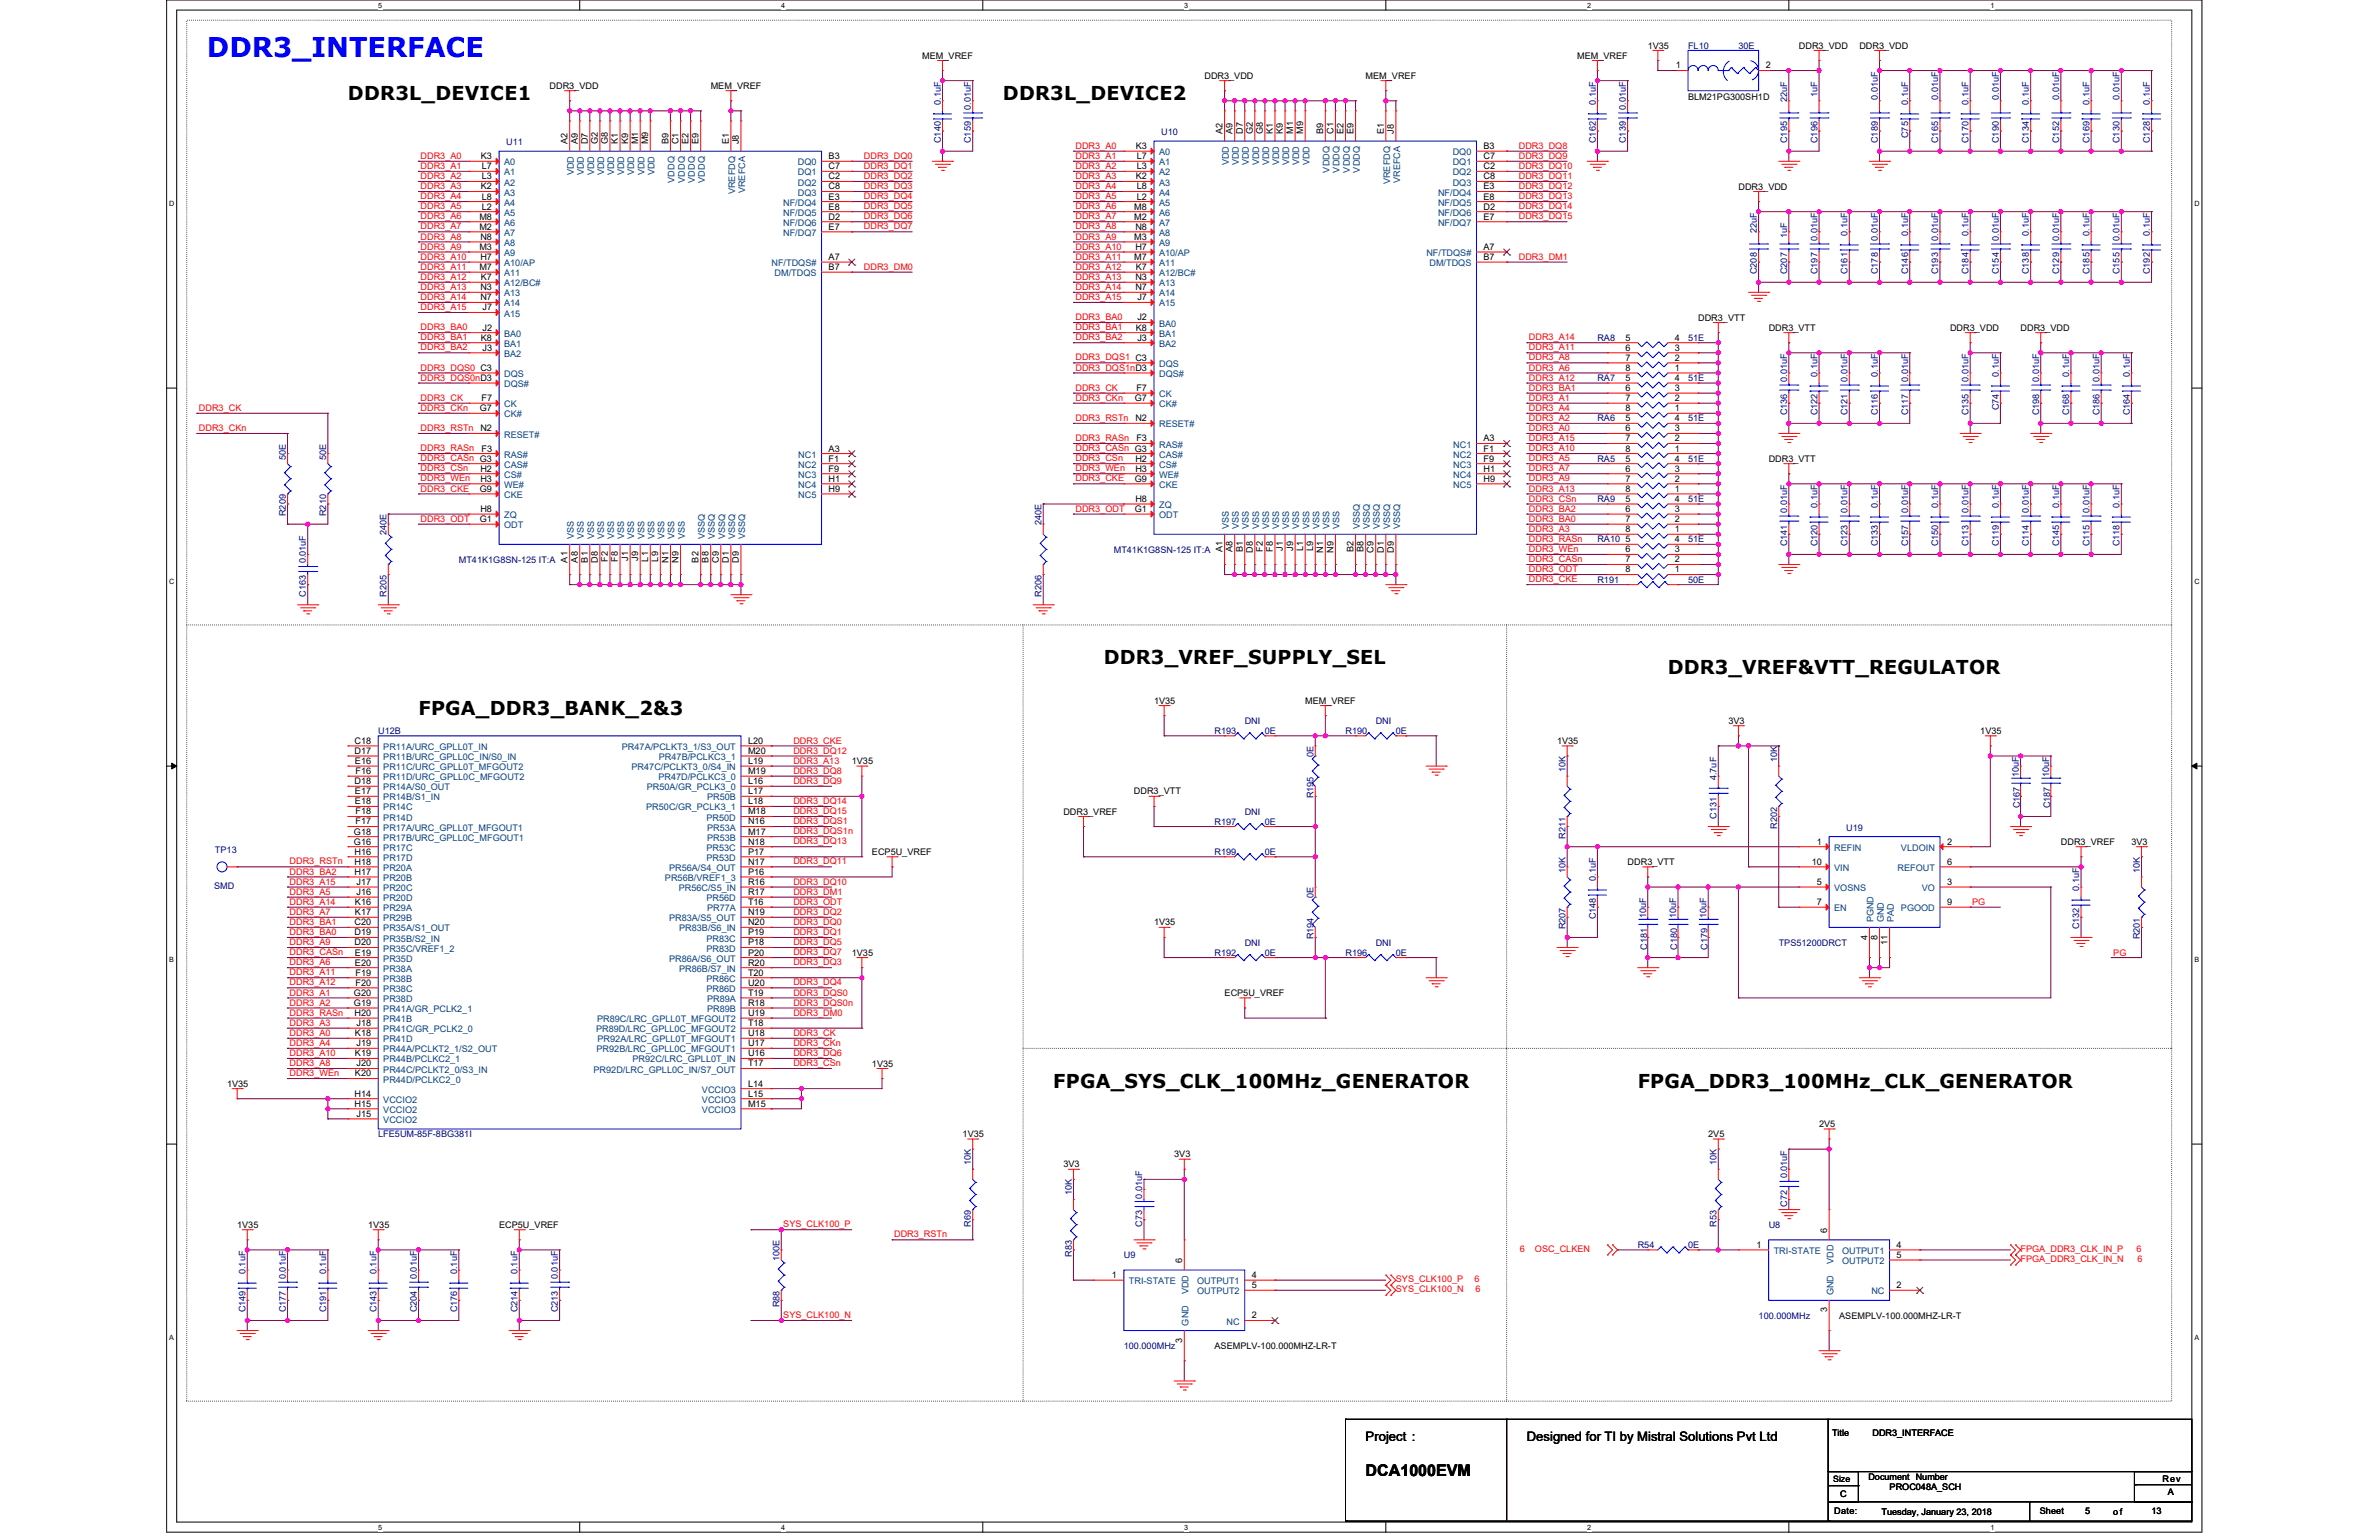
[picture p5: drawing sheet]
<svg xmlns="http://www.w3.org/2000/svg" width="432mm" height="279mm" viewBox="0 0 432 279" stroke-linecap="round" stroke-linejoin="round" font-family="sans-serif">
<defs><g id="words">
<text font-size="4.9" fill="#00f" x="37.6" y="10.4">DDR3_INTERFACE</text>
<g font-size="3.5">
<text x="63.2" y="18.1">DDR3L_DEVICE1</text>
<text x="182" y="18.1">DDR3L_DEVICE2</text>
<text x="200.3" y="120.5">DDR3_VREF_SUPPLY_SEL</text>
<text x="302.7" y="122.4">DDR3_VREF&amp;VTT_REGULATOR</text>
<text x="76" y="129.7">FPGA_DDR3_BANK_2&amp;3</text>
<text x="191.2" y="197.3">FPGA_SYS_CLK_100MHz_GENERATOR</text>
<text x="297.3" y="197.3">FPGA_DDR3_100MHz_CLK_GENERATOR</text>
</g>
<text font-size="2.9" x="247.9" y="267.8">DCA1000EVM</text>
<g font-size="2.4">
<text x="247.9" y="261.5">Project :</text>
<text x="277.1" y="261.5">Designed for TI by Mistral Solutions Pvt Ltd</text>
</g>
<g font-size="1.6">
<text x="167.4" y="10.6">MEM_VREF</text>
<text x="286.3" y="10.6">MEM_VREF</text>
<text x="299.1" y="8.8">1V35</text>
<text x="326.5" y="8.8">DDR3_VDD</text>
<text x="337.5" y="8.8">DDR3_VDD</text>
<text x="99.7" y="16.1">DDR3_VDD</text>
<text x="129" y="16.1">MEM_VREF</text>
<text x="218.6" y="14.3">DDR3_VDD</text>
<text x="247.9" y="14.3">MEM_VREF</text>
<text x="304.2" y="12.4">1</text>
<text x="320.5" y="12.4">2</text>
<text x="306.4" y="18.1">BLM21PG300SH1D</text>
<text x="87.3" y="28.9">K3</text>
<text x="103" y="26.1" transform="rotate(-90 103 26.1)">A2</text>
<text x="104.9" y="26.1" transform="rotate(-90 104.9 26.1)">A9</text>
<text x="106.7" y="26.1" transform="rotate(-90 106.7 26.1)">D7</text>
<text x="108.5" y="26.1" transform="rotate(-90 108.5 26.1)">G2</text>
<text x="110.3" y="26.1" transform="rotate(-90 110.3 26.1)">G8</text>
<text x="112.2" y="26.1" transform="rotate(-90 112.2 26.1)">K1</text>
<text x="114" y="26.1" transform="rotate(-90 114 26.1)">K9</text>
<text x="115.8" y="26.1" transform="rotate(-90 115.8 26.1)">M1</text>
<text x="117.7" y="26.1" transform="rotate(-90 117.7 26.1)">M9</text>
<text x="121.3" y="26.1" transform="rotate(-90 121.3 26.1)">B9</text>
<text x="123.1" y="26.1" transform="rotate(-90 123.1 26.1)">C1</text>
<text x="125" y="26.1" transform="rotate(-90 125 26.1)">E2</text>
<text x="126.8" y="26.1" transform="rotate(-90 126.8 26.1)">E9</text>
<text x="132.3" y="26.1" transform="rotate(-90 132.3 26.1)">E1</text>
<text x="134.1" y="26.1" transform="rotate(-90 134.1 26.1)">J8</text>
<text x="150.4" y="28.9">B3</text>
<text x="206.2" y="27.1">K3</text>
<text x="206.3" y="28.9">L7</text>
<text x="221.9" y="24.3" transform="rotate(-90 221.9 24.3)">A2</text>
<text x="223.7" y="24.3" transform="rotate(-90 223.7 24.3)">A9</text>
<text x="225.6" y="24.3" transform="rotate(-90 225.6 24.3)">D7</text>
<text x="227.4" y="24.3" transform="rotate(-90 227.4 24.3)">G2</text>
<text x="229.2" y="24.3" transform="rotate(-90 229.2 24.3)">G8</text>
<text x="231" y="24.3" transform="rotate(-90 231 24.3)">K1</text>
<text x="232.9" y="24.3" transform="rotate(-90 232.9 24.3)">K9</text>
<text x="234.7" y="24.3" transform="rotate(-90 234.7 24.3)">M1</text>
<text x="236.5" y="24.3" transform="rotate(-90 236.5 24.3)">M9</text>
<text x="240.2" y="24.3" transform="rotate(-90 240.2 24.3)">B9</text>
<text x="242" y="24.3" transform="rotate(-90 242 24.3)">C1</text>
<text x="243.8" y="24.3" transform="rotate(-90 243.8 24.3)">E2</text>
<text x="245.7" y="24.3" transform="rotate(-90 245.7 24.3)">E9</text>
<text x="251.2" y="24.3" transform="rotate(-90 251.2 24.3)">E1</text>
<text x="253" y="24.3" transform="rotate(-90 253 24.3)">J8</text>
<text x="269.3" y="27.1">B3</text>
<text x="269.3" y="28.9">C7</text>
<text x="87.3" y="34.4">K2</text>
<text x="87.5" y="32.5">L3</text>
<text x="87.5" y="30.7">L7</text>
<text x="150.4" y="32.5">C2</text>
<text x="150.4" y="30.7">C7</text>
<text x="150.4" y="34.4">C8</text>
<text x="206.2" y="32.5">K2</text>
<text x="206.3" y="30.7">L3</text>
<text x="206.3" y="34.4">L8</text>
<text x="269.3" y="30.7">C2</text>
<text x="269.3" y="32.5">C8</text>
<text x="269.3" y="34.4">E3</text>
<text x="315.5" y="34.4">DDR3_VDD</text>
<text x="87" y="41.7">M2</text>
<text x="87" y="39.9">M8</text>
<text x="87.5" y="38">L2</text>
<text x="87.5" y="36.2">L8</text>
<text x="150.4" y="39.9">D2</text>
<text x="150.4" y="36.2">E3</text>
<text x="150.4" y="41.7">E7</text>
<text x="150.4" y="38">E8</text>
<text x="205.9" y="39.9">M2</text>
<text x="205.9" y="38">M8</text>
<text x="206.1" y="41.7">N8</text>
<text x="206.3" y="36.2">L2</text>
<text x="269.3" y="38">D2</text>
<text x="269.3" y="39.9">E7</text>
<text x="269.3" y="36.2">E8</text>
<text x="87" y="45.3">M3</text>
<text x="87.2" y="43.5">N8</text>
<text x="87.2" y="47.2">H7</text>
<text x="150.4" y="47.2">A7</text>
<text x="205.9" y="47.2">M7</text>
<text x="205.9" y="43.5">M3</text>
<text x="206.1" y="45.3">H7</text>
<text x="269.3" y="45.3">A7</text>
<text x="269.3" y="47.2">B7</text>
<text x="87" y="49">M7</text>
<text x="87.2" y="52.7">N3</text>
<text x="87.3" y="50.8">K7</text>
<text x="150.4" y="49">B7</text>
<text x="206.1" y="52.7">N7</text>
<text x="206.1" y="50.8">N3</text>
<text x="206.2" y="49">K7</text>
<text x="87.2" y="54.5">N7</text>
<text x="87.6" y="56.3">J7</text>
<text x="87.6" y="60">J2</text>
<text x="206.2" y="60">K8</text>
<text x="206.4" y="54.5">J7</text>
<text x="206.4" y="58.1">J2</text>
<text x="308.2" y="58.2">DDR3_VTT</text>
<text x="87.3" y="61.8">K8</text>
<text x="87.6" y="63.6">J3</text>
<text x="206.4" y="61.8">J3</text>
<text x="295" y="61.8">5</text>
<text x="295" y="63.6">6</text>
<text x="295" y="65.5">7</text>
<text x="304" y="65.5">2</text>
<text x="304" y="63.6">3</text>
<text x="304" y="61.8">4</text>
<text x="321" y="60">DDR3_VTT</text>
<text x="353.9" y="60">DDR3_VDD</text>
<text x="366.7" y="60">DDR3_VDD</text>
<text x="206.3" y="70.9">F7</text>
<text x="295" y="69.1">5</text>
<text x="295" y="70.9">6</text>
<text x="295" y="67.3">8</text>
<text x="304" y="70.9">3</text>
<text x="304" y="69.1">4</text>
<text x="304" y="67.3">1</text>
<text x="87.1" y="74.6">G7</text>
<text x="87.4" y="72.8">F7</text>
<text x="206" y="72.8">G7</text>
<text x="206.1" y="76.4">N2</text>
<text x="295" y="72.8">7</text>
<text x="295" y="74.6">8</text>
<text x="295" y="76.4">5</text>
<text x="304" y="74.6">1</text>
<text x="304" y="72.8">2</text>
<text x="304" y="76.4">4</text>
<text x="87.2" y="78.3">N2</text>
<text x="87.4" y="81.9">F3</text>
<text x="150.4" y="81.9">A3</text>
<text x="150.4" y="83.8">F1</text>
<text x="206.1" y="83.8">H2</text>
<text x="206.3" y="80.1">F3</text>
<text x="269.3" y="80.1">A3</text>
<text x="269.3" y="81.9">F1</text>
<text x="269.3" y="83.8">F9</text>
<text x="295" y="83.8">5</text>
<text x="295" y="78.3">6</text>
<text x="295" y="80.1">7</text>
<text x="295" y="81.9">8</text>
<text x="304" y="83.8">4</text>
<text x="304" y="81.9">1</text>
<text x="304" y="80.1">2</text>
<text x="304" y="78.3">3</text>
<text x="321" y="83.8">DDR3_VTT</text>
<text x="87.1" y="89.2">G9</text>
<text x="87.2" y="85.6">H2</text>
<text x="87.2" y="87.4">H3</text>
<text x="150.4" y="85.6">F9</text>
<text x="150.4" y="87.4">H1</text>
<text x="150.4" y="89.2">H9</text>
<text x="206" y="87.4">G9</text>
<text x="206.1" y="85.6">H3</text>
<text x="269.3" y="85.6">H1</text>
<text x="269.3" y="87.4">H9</text>
<text x="295" y="85.6">6</text>
<text x="295" y="87.4">7</text>
<text x="295" y="89.2">8</text>
<text x="304" y="89.2">1</text>
<text x="304" y="87.4">2</text>
<text x="304" y="85.6">3</text>
<text x="87.1" y="94.7">G1</text>
<text x="87.2" y="92.9">H8</text>
<text x="206" y="92.9">G1</text>
<text x="206.1" y="91.1">H8</text>
<text x="295" y="91.1">5</text>
<text x="295" y="92.9">6</text>
<text x="295" y="94.7">7</text>
<text x="304" y="94.7">2</text>
<text x="304" y="92.9">3</text>
<text x="304" y="91.1">4</text>
<text x="110.3" y="102" transform="rotate(-90 110.3 102)">F2</text>
<text x="112.2" y="102" transform="rotate(-90 112.2 102)">F8</text>
<text x="114" y="101.8" transform="rotate(-90 114 101.8)">J1</text>
<text x="115.8" y="101.8" transform="rotate(-90 115.8 101.8)">J9</text>
<text x="117.7" y="101.9" transform="rotate(-90 117.7 101.9)">L1</text>
<text x="119.5" y="101.9" transform="rotate(-90 119.5 101.9)">L9</text>
<text x="221.9" y="100.2" transform="rotate(-90 221.9 100.2)">A1</text>
<text x="223.7" y="100.2" transform="rotate(-90 223.7 100.2)">A8</text>
<text x="225.6" y="100.2" transform="rotate(-90 225.6 100.2)">B1</text>
<text x="227.4" y="100.3" transform="rotate(-90 227.4 100.3)">D8</text>
<text x="229.2" y="100.1" transform="rotate(-90 229.2 100.1)">F2</text>
<text x="231" y="100.1" transform="rotate(-90 231 100.1)">F8</text>
<text x="232.9" y="100" transform="rotate(-90 232.9 100)">J1</text>
<text x="234.7" y="100" transform="rotate(-90 234.7 100)">J9</text>
<text x="236.5" y="100.1" transform="rotate(-90 236.5 100.1)">L1</text>
<text x="238.4" y="100.1" transform="rotate(-90 238.4 100.1)">L9</text>
<text x="240.2" y="100.3" transform="rotate(-90 240.2 100.3)">N1</text>
<text x="242" y="100.3" transform="rotate(-90 242 100.3)">N9</text>
<text x="245.7" y="100.2" transform="rotate(-90 245.7 100.2)">B2</text>
<text x="247.5" y="100.2" transform="rotate(-90 247.5 100.2)">B8</text>
<text x="249.3" y="100.3" transform="rotate(-90 249.3 100.3)">C9</text>
<text x="251.2" y="100.3" transform="rotate(-90 251.2 100.3)">D1</text>
<text x="253" y="100.3" transform="rotate(-90 253 100.3)">D9</text>
<text x="295" y="96.6">8</text>
<text x="295" y="98.4">5</text>
<text x="295" y="100.2">6</text>
<text x="304" y="96.6">1</text>
<text x="304" y="100.2">3</text>
<text x="304" y="98.4">4</text>
<text x="103" y="102.1" transform="rotate(-90 103 102.1)">A1</text>
<text x="104.9" y="102.1" transform="rotate(-90 104.9 102.1)">A8</text>
<text x="106.7" y="102.1" transform="rotate(-90 106.7 102.1)">B1</text>
<text x="108.5" y="102.2" transform="rotate(-90 108.5 102.2)">D8</text>
<text x="121.3" y="102.2" transform="rotate(-90 121.3 102.2)">N1</text>
<text x="123.1" y="102.2" transform="rotate(-90 123.1 102.2)">N9</text>
<text x="126.8" y="102.1" transform="rotate(-90 126.8 102.1)">B2</text>
<text x="128.6" y="102.1" transform="rotate(-90 128.6 102.1)">B8</text>
<text x="130.5" y="102.2" transform="rotate(-90 130.5 102.2)">C9</text>
<text x="132.3" y="102.2" transform="rotate(-90 132.3 102.2)">D1</text>
<text x="134.1" y="102.2" transform="rotate(-90 134.1 102.2)">D9</text>
<text x="295" y="102">7</text>
<text x="295" y="103.9">8</text>
<text x="304" y="103.9">1</text>
<text x="304" y="102">2</text>
<text x="209.5" y="127.7">1V35</text>
<text x="236.9" y="127.7">MEM_VREF</text>
<text x="313.7" y="131.3">3V3</text>
<text x="64.3" y="135">C18</text>
<text x="64.3" y="136.8">D17</text>
<text x="135.8" y="135">L20</text>
<text x="135.8" y="136.8">M20</text>
<text x="282.6" y="135">1V35</text>
<text x="359.4" y="133.2">1V35</text>
<text x="64.3" y="142.3">D18</text>
<text x="64.4" y="138.6">E16</text>
<text x="64.5" y="140.4">F16</text>
<text x="135.8" y="138.6">L19</text>
<text x="135.8" y="140.4">M19</text>
<text x="135.8" y="142.3">L16</text>
<text x="154.6" y="138.6">1V35</text>
<text x="64.4" y="144.1">E17</text>
<text x="64.4" y="145.9">E18</text>
<text x="64.5" y="147.8">F18</text>
<text x="64.5" y="149.6">F17</text>
<text x="135.8" y="144.1">L17</text>
<text x="135.8" y="145.9">L18</text>
<text x="135.8" y="147.8">M18</text>
<text x="135.8" y="149.6">N16</text>
<text x="193" y="147.8">DDR3_VREF</text>
<text x="205.8" y="144.1">DDR3_VTT</text>
<text x="64.2" y="151.4">G18</text>
<text x="64.2" y="153.2">G16</text>
<text x="64.3" y="155.1">H16</text>
<text x="135.8" y="151.4">M17</text>
<text x="135.8" y="153.2">N18</text>
<text x="135.8" y="155.1">P17</text>
<text x="158.3" y="155.1">ECP5U_VREF</text>
<text x="329.8" y="153.2">1</text>
<text x="353.4" y="153.2">2</text>
<text x="374.1" y="153.3">DDR3_VREF</text>
<text x="386.9" y="153.3">3V3</text>
<text x="64.3" y="156.9">H18</text>
<text x="64.3" y="158.7">H17</text>
<text x="64.7" y="160.6">J17</text>
<text x="135.8" y="156.9">N17</text>
<text x="135.8" y="158.7">P16</text>
<text x="135.8" y="160.6">R16</text>
<text x="295.4" y="156.9">DDR3_VTT</text>
<text x="328.9" y="156.9">10</text>
<text x="329.8" y="160.6">5</text>
<text x="353.4" y="160.6">3</text>
<text x="353.4" y="156.9">6</text>
<text x="64.3" y="167.9">C20</text>
<text x="64.4" y="164.2">K16</text>
<text x="64.4" y="166">K17</text>
<text x="64.7" y="162.4">J16</text>
<text x="135.8" y="162.4">R17</text>
<text x="135.8" y="164.2">T16</text>
<text x="135.8" y="166">N19</text>
<text x="135.8" y="167.9">N20</text>
<text x="209.5" y="167.9">1V35</text>
<text x="329.8" y="164.2">7</text>
<text x="353.4" y="164.2">9</text>
<text x="64.3" y="169.7">D19</text>
<text x="64.3" y="171.5">D20</text>
<text x="64.4" y="173.4">E19</text>
<text x="135.8" y="169.7">P19</text>
<text x="135.8" y="171.5">P18</text>
<text x="135.8" y="173.4">P20</text>
<text x="154.6" y="173.4">1V35</text>
<text x="338.9" y="170.5" transform="rotate(-90 338.9 170.5)">4</text>
<text x="340.8" y="170.5" transform="rotate(-90 340.8 170.5)">8</text>
<text x="342.6" y="171.4" transform="rotate(-90 342.6 171.4)">11</text>
<text x="64.4" y="175.2">E20</text>
<text x="64.5" y="177">F19</text>
<text x="64.5" y="178.8">F20</text>
<text x="135.8" y="175.2">R20</text>
<text x="135.8" y="177">T20</text>
<text x="135.8" y="178.8">U20</text>
<text x="64.2" y="180.7">G20</text>
<text x="64.2" y="182.5">G19</text>
<text x="64.3" y="184.3">H20</text>
<text x="135.8" y="180.7">T19</text>
<text x="135.8" y="182.5">R18</text>
<text x="135.8" y="184.3">U19</text>
<text x="222.3" y="180.7">ECP5U_VREF</text>
<text x="64.4" y="188">K18</text>
<text x="64.4" y="191.6">K19</text>
<text x="64.7" y="186.2">J18</text>
<text x="64.7" y="189.8">J19</text>
<text x="135.8" y="186.2">T18</text>
<text x="135.8" y="188">U18</text>
<text x="135.8" y="189.8">U17</text>
<text x="135.8" y="191.6">U16</text>
<text x="41.2" y="197.2">1V35</text>
<text x="64.4" y="195.3">K20</text>
<text x="64.7" y="193.5">J20</text>
<text x="135.8" y="193.5">T17</text>
<text x="135.8" y="197.1">L14</text>
<text x="158.3" y="193.5">1V35</text>
<text x="64.3" y="199">H14</text>
<text x="64.3" y="200.8">H15</text>
<text x="64.7" y="202.6">J15</text>
<text x="135.8" y="199">L15</text>
<text x="135.8" y="200.8">M15</text>
<text x="174.7" y="206.3">1V35</text>
<text x="213.1" y="210">3V3</text>
<text x="310.1" y="206.3">2V5</text>
<text x="330.2" y="204.5">2V5</text>
<text x="193" y="211.8">3V3</text>
<text x="43" y="222.8">1V35</text>
<text x="66.8" y="222.8">1V35</text>
<text x="90.6" y="222.8">ECP5U_VREF</text>
<text x="318.8" y="226.4">1</text>
<text x="331.6" y="223.7" transform="rotate(-90 331.6 223.7)">6</text>
<text x="344.3" y="226.4">4</text>
<text x="201.8" y="231.9">1</text>
<text x="214.6" y="229.1" transform="rotate(-90 214.6 229.1)">6</text>
<text x="227.2" y="231.9">4</text>
<text x="227.2" y="233.7">5</text>
<text x="344.3" y="233.7">2</text>
<text x="344.3" y="228.2">5</text>
<text x="227.2" y="239.2">2</text>
<text x="331.6" y="238.1" transform="rotate(-90 331.6 238.1)">3</text>
<text x="333.8" y="239.2">ASEMPLV-100.000MHZ-LR-T</text>
<text x="214.6" y="243.6" transform="rotate(-90 214.6 243.6)">3</text>
<text x="220.4" y="244.7">ASEMPLV-100.000MHZ-LR-T</text>
<text x="332.5" y="260.4">Title</text>
<text x="339.9" y="260.4">DDR3_INTERFACE</text>
<text x="332.7" y="268.8">Size</text>
<text x="339.1" y="268.5">Document Number</text>
<text x="392.5" y="268.9">Rev</text>
<text x="332.9" y="274.7">Date:</text>
<text x="334" y="271.6">C</text>
<text x="341.5" y="274.9">Tuesday, January 23, 2018</text>
<text x="343" y="270.3">PROC048A_SCH</text>
<text x="370.2" y="274.7">Sheet</text>
<text x="378.4" y="274.7">5</text>
<text x="383.6" y="274.9">of</text>
<text x="390.5" y="274.7">13</text>
<text x="393.4" y="271.2">A</text>
</g>
<g font-size="1.6" fill="#000080">
<text x="306.4" y="8.8">FL10</text>
<text x="315.5" y="8.8">30E</text>
<text x="329.9" y="17.6" transform="rotate(-90 329.9 17.6)">1uF</text>
<text x="170.8" y="19" transform="rotate(-90 170.8 19)">0.1uF</text>
<text x="176.2" y="19.9" transform="rotate(-90 176.2 19.9)">0.01uF</text>
<text x="289.6" y="19" transform="rotate(-90 289.6 19)">0.1uF</text>
<text x="295.1" y="19.9" transform="rotate(-90 295.1 19.9)">0.01uF</text>
<text x="324.4" y="18.5" transform="rotate(-90 324.4 18.5)">22uF</text>
<text x="340.8" y="18.1" transform="rotate(-90 340.8 18.1)">0.01uF</text>
<text x="346.3" y="19" transform="rotate(-90 346.3 19)">0.1uF</text>
<text x="351.8" y="18.1" transform="rotate(-90 351.8 18.1)">0.01uF</text>
<text x="357.3" y="19" transform="rotate(-90 357.3 19)">0.1uF</text>
<text x="362.8" y="18.1" transform="rotate(-90 362.8 18.1)">0.01uF</text>
<text x="368.3" y="19" transform="rotate(-90 368.3 19)">0.1uF</text>
<text x="373.7" y="18.1" transform="rotate(-90 373.7 18.1)">0.01uF</text>
<text x="379.2" y="19" transform="rotate(-90 379.2 19)">0.1uF</text>
<text x="384.7" y="18.1" transform="rotate(-90 384.7 18.1)">0.01uF</text>
<text x="390.2" y="19" transform="rotate(-90 390.2 19)">0.1uF</text>
<text x="91.9" y="26.4">U11</text>
<text x="170.8" y="26" transform="rotate(-90 170.8 26)">C140</text>
<text x="176.2" y="26" transform="rotate(-90 176.2 26)">C159</text>
<text x="210.8" y="24.5">U10</text>
<text x="289.6" y="26" transform="rotate(-90 289.6 26)">C162</text>
<text x="295.1" y="26" transform="rotate(-90 295.1 26)">C139</text>
<text x="324.4" y="26" transform="rotate(-90 324.4 26)">C195</text>
<text x="329.9" y="26" transform="rotate(-90 329.9 26)">C196</text>
<text x="340.8" y="26" transform="rotate(-90 340.8 26)">C189</text>
<text x="346.3" y="25.1" transform="rotate(-90 346.3 25.1)">C75</text>
<text x="351.8" y="26" transform="rotate(-90 351.8 26)">C165</text>
<text x="357.3" y="26" transform="rotate(-90 357.3 26)">C170</text>
<text x="362.8" y="26" transform="rotate(-90 362.8 26)">C190</text>
<text x="368.3" y="26" transform="rotate(-90 368.3 26)">C134</text>
<text x="373.7" y="26" transform="rotate(-90 373.7 26)">C152</text>
<text x="379.2" y="26" transform="rotate(-90 379.2 26)">C169</text>
<text x="384.7" y="26" transform="rotate(-90 384.7 26)">C130</text>
<text x="390.2" y="26" transform="rotate(-90 390.2 26)">C128</text>
<text x="318.9" y="42.2" transform="rotate(-90 318.9 42.2)">22uF</text>
<text x="324.4" y="43.2" transform="rotate(-90 324.4 43.2)">1uF</text>
<text x="329.9" y="43.7" transform="rotate(-90 329.9 43.7)">0.01uF</text>
<text x="335.3" y="42.8" transform="rotate(-90 335.3 42.8)">0.1uF</text>
<text x="340.8" y="43.7" transform="rotate(-90 340.8 43.7)">0.01uF</text>
<text x="346.3" y="42.8" transform="rotate(-90 346.3 42.8)">0.1uF</text>
<text x="351.8" y="43.7" transform="rotate(-90 351.8 43.7)">0.01uF</text>
<text x="357.3" y="42.8" transform="rotate(-90 357.3 42.8)">0.1uF</text>
<text x="362.8" y="43.7" transform="rotate(-90 362.8 43.7)">0.01uF</text>
<text x="368.3" y="42.8" transform="rotate(-90 368.3 42.8)">0.1uF</text>
<text x="373.7" y="43.7" transform="rotate(-90 373.7 43.7)">0.01uF</text>
<text x="379.2" y="42.8" transform="rotate(-90 379.2 42.8)">0.1uF</text>
<text x="384.7" y="43.7" transform="rotate(-90 384.7 43.7)">0.01uF</text>
<text x="390.2" y="42.8" transform="rotate(-90 390.2 42.8)">0.1uF</text>
<text x="318.9" y="49.7" transform="rotate(-90 318.9 49.7)">C208</text>
<text x="324.4" y="49.7" transform="rotate(-90 324.4 49.7)">C207</text>
<text x="329.9" y="49.7" transform="rotate(-90 329.9 49.7)">C197</text>
<text x="335.3" y="49.7" transform="rotate(-90 335.3 49.7)">C161</text>
<text x="340.8" y="49.7" transform="rotate(-90 340.8 49.7)">C178</text>
<text x="346.3" y="49.7" transform="rotate(-90 346.3 49.7)">C146</text>
<text x="351.8" y="49.7" transform="rotate(-90 351.8 49.7)">C193</text>
<text x="357.3" y="49.7" transform="rotate(-90 357.3 49.7)">C184</text>
<text x="362.8" y="49.7" transform="rotate(-90 362.8 49.7)">C154</text>
<text x="368.3" y="49.7" transform="rotate(-90 368.3 49.7)">C138</text>
<text x="373.7" y="49.7" transform="rotate(-90 373.7 49.7)">C129</text>
<text x="379.2" y="49.7" transform="rotate(-90 379.2 49.7)">C185</text>
<text x="384.7" y="49.7" transform="rotate(-90 384.7 49.7)">C155</text>
<text x="390.2" y="49.7" transform="rotate(-90 390.2 49.7)">C192</text>
<text x="289.9" y="61.8">RA8</text>
<text x="306.4" y="61.8">51E</text>
<text x="289.9" y="69.2">RA7</text>
<text x="306.4" y="69.2">51E</text>
<text x="324.4" y="69.3" transform="rotate(-90 324.4 69.3)">0.01uF</text>
<text x="329.9" y="68.4" transform="rotate(-90 329.9 68.4)">0.1uF</text>
<text x="335.3" y="69.3" transform="rotate(-90 335.3 69.3)">0.01uF</text>
<text x="340.8" y="68.4" transform="rotate(-90 340.8 68.4)">0.1uF</text>
<text x="346.3" y="69.3" transform="rotate(-90 346.3 69.3)">0.01uF</text>
<text x="357.3" y="69.3" transform="rotate(-90 357.3 69.3)">0.01uF</text>
<text x="362.8" y="68.4" transform="rotate(-90 362.8 68.4)">0.1uF</text>
<text x="370.1" y="69.3" transform="rotate(-90 370.1 69.3)">0.01uF</text>
<text x="375.6" y="68.4" transform="rotate(-90 375.6 68.4)">0.1uF</text>
<text x="381.1" y="69.3" transform="rotate(-90 381.1 69.3)">0.01uF</text>
<text x="386.5" y="68.4" transform="rotate(-90 386.5 68.4)">0.1uF</text>
<text x="289.9" y="76.5">RA6</text>
<text x="306.4" y="76.5">51E</text>
<text x="324.4" y="75.3" transform="rotate(-90 324.4 75.3)">C136</text>
<text x="329.9" y="75.3" transform="rotate(-90 329.9 75.3)">C122</text>
<text x="335.3" y="75.3" transform="rotate(-90 335.3 75.3)">C121</text>
<text x="340.8" y="75.3" transform="rotate(-90 340.8 75.3)">C116</text>
<text x="346.3" y="75.3" transform="rotate(-90 346.3 75.3)">C117</text>
<text x="357.3" y="75.3" transform="rotate(-90 357.3 75.3)">C135</text>
<text x="362.8" y="74.4" transform="rotate(-90 362.8 74.4)">C74</text>
<text x="370.1" y="75.3" transform="rotate(-90 370.1 75.3)">C198</text>
<text x="375.6" y="75.3" transform="rotate(-90 375.6 75.3)">C168</text>
<text x="381.1" y="75.3" transform="rotate(-90 381.1 75.3)">C186</text>
<text x="386.5" y="75.3" transform="rotate(-90 386.5 75.3)">C164</text>
<text x="51.9" y="83.4" transform="rotate(-90 51.9 83.4)">50E</text>
<text x="59.2" y="83.4" transform="rotate(-90 59.2 83.4)">50E</text>
<text x="289.9" y="83.8">RA5</text>
<text x="306.4" y="83.8">51E</text>
<text x="51.9" y="93.6" transform="rotate(-90 51.9 93.6)">R209</text>
<text x="59.2" y="93.6" transform="rotate(-90 59.2 93.6)">R210</text>
<text x="189" y="95.3" transform="rotate(-90 189 95.3)">240E</text>
<text x="289.9" y="91.1">RA9</text>
<text x="306.4" y="91.1">51E</text>
<text x="324.4" y="93.1" transform="rotate(-90 324.4 93.1)">0.01uF</text>
<text x="329.9" y="92.2" transform="rotate(-90 329.9 92.2)">0.1uF</text>
<text x="335.3" y="93.1" transform="rotate(-90 335.3 93.1)">0.01uF</text>
<text x="340.8" y="92.2" transform="rotate(-90 340.8 92.2)">0.1uF</text>
<text x="346.3" y="93.1" transform="rotate(-90 346.3 93.1)">0.01uF</text>
<text x="351.8" y="92.2" transform="rotate(-90 351.8 92.2)">0.1uF</text>
<text x="357.3" y="93.1" transform="rotate(-90 357.3 93.1)">0.01uF</text>
<text x="362.8" y="92.2" transform="rotate(-90 362.8 92.2)">0.1uF</text>
<text x="368.3" y="93.1" transform="rotate(-90 368.3 93.1)">0.01uF</text>
<text x="373.7" y="92.2" transform="rotate(-90 373.7 92.2)">0.1uF</text>
<text x="379.2" y="93.1" transform="rotate(-90 379.2 93.1)">0.01uF</text>
<text x="384.7" y="92.2" transform="rotate(-90 384.7 92.2)">0.1uF</text>
<text x="70.2" y="97.1" transform="rotate(-90 70.2 97.1)">240E</text>
<text x="202.2" y="100.2">MT41K1G8SN-125 IT:A</text>
<text x="289.9" y="98.4">RA10</text>
<text x="306.4" y="98.4">51E</text>
<text x="324.4" y="99.1" transform="rotate(-90 324.4 99.1)">C141</text>
<text x="329.9" y="99.1" transform="rotate(-90 329.9 99.1)">C120</text>
<text x="335.3" y="99.1" transform="rotate(-90 335.3 99.1)">C123</text>
<text x="340.8" y="99.1" transform="rotate(-90 340.8 99.1)">C133</text>
<text x="346.3" y="99.1" transform="rotate(-90 346.3 99.1)">C157</text>
<text x="351.8" y="99.1" transform="rotate(-90 351.8 99.1)">C150</text>
<text x="357.3" y="99.1" transform="rotate(-90 357.3 99.1)">C113</text>
<text x="362.8" y="99.1" transform="rotate(-90 362.8 99.1)">C119</text>
<text x="368.3" y="99.1" transform="rotate(-90 368.3 99.1)">C114</text>
<text x="373.7" y="99.1" transform="rotate(-90 373.7 99.1)">C145</text>
<text x="379.2" y="99.1" transform="rotate(-90 379.2 99.1)">C115</text>
<text x="384.7" y="99.1" transform="rotate(-90 384.7 99.1)">C118</text>
<text x="55.5" y="102.2" transform="rotate(-90 55.5 102.2)">0.01uF</text>
<text x="83.3" y="102.1">MT41K1G8SN-125 IT:A</text>
<text x="289.9" y="105.7">R191</text>
<text x="306.4" y="105.7">50E</text>
<text x="55.5" y="108.3" transform="rotate(-90 55.5 108.3)">C163</text>
<text x="70.2" y="108.3" transform="rotate(-90 70.2 108.3)">R205</text>
<text x="189" y="108.3" transform="rotate(-90 189 108.3)">R206</text>
<text x="225.9" y="131.3">DNI</text>
<text x="249.7" y="131.3">DNI</text>
<text x="68.6" y="133.2">U12B</text>
<text x="220.4" y="133.2">R193</text>
<text x="229.6" y="133.2">0E</text>
<text x="238.4" y="137.3" transform="rotate(-90 238.4 137.3)">0E</text>
<text x="244.2" y="133.2">R190</text>
<text x="253.4" y="133.2">0E</text>
<text x="284.1" y="140.1" transform="rotate(-90 284.1 140.1)">10K</text>
<text x="311.6" y="141.5" transform="rotate(-90 311.6 141.5)">4.7uF</text>
<text x="322.5" y="138.3" transform="rotate(-90 322.5 138.3)">10K</text>
<text x="366.4" y="141" transform="rotate(-90 366.4 141)">10uF</text>
<text x="371.9" y="141" transform="rotate(-90 371.9 141)">10uF</text>
<text x="220.4" y="149.6">R197</text>
<text x="225.9" y="147.8">DNI</text>
<text x="229.6" y="149.6">0E</text>
<text x="238.4" y="144.8" transform="rotate(-90 238.4 144.8)">R195</text>
<text x="311.6" y="148.5" transform="rotate(-90 311.6 148.5)">C131</text>
<text x="366.6" y="146.7" transform="rotate(-90 366.6 146.7)">C167</text>
<text x="372.1" y="146.7" transform="rotate(-90 372.1 146.7)">C187</text>
<text x="39" y="154.7">TP13</text>
<text x="220.4" y="155.1">R199</text>
<text x="229.6" y="155.1">0E</text>
<text x="284.1" y="152.2" transform="rotate(-90 284.1 152.2)">R211</text>
<text x="322.5" y="150.3" transform="rotate(-90 322.5 150.3)">R202</text>
<text x="335.1" y="150.7">U19</text>
<text x="38.8" y="161.3">SMD</text>
<text x="284.1" y="158.4" transform="rotate(-90 284.1 158.4)">10K</text>
<text x="289.6" y="159.8" transform="rotate(-90 289.6 159.8)">0.1uF</text>
<text x="377.4" y="161.7" transform="rotate(-90 377.4 161.7)">0.1uF</text>
<text x="388.4" y="158.4" transform="rotate(-90 388.4 158.4)">10K</text>
<text x="238.4" y="162.9" transform="rotate(-90 238.4 162.9)">0E</text>
<text x="289.6" y="166.8" transform="rotate(-90 289.6 166.8)">C148</text>
<text x="298.8" y="166.6" transform="rotate(-90 298.8 166.6)">10uF</text>
<text x="304.3" y="166.6" transform="rotate(-90 304.3 166.6)">10uF</text>
<text x="309.7" y="166.6" transform="rotate(-90 309.7 166.6)">10uF</text>
<text x="220.4" y="173.4">R192</text>
<text x="225.9" y="171.6">DNI</text>
<text x="229.6" y="173.4">0E</text>
<text x="238.4" y="170.4" transform="rotate(-90 238.4 170.4)">R194</text>
<text x="244.2" y="173.4">R196</text>
<text x="249.7" y="171.6">DNI</text>
<text x="253.4" y="173.4">0E</text>
<text x="284.1" y="168.6" transform="rotate(-90 284.1 168.6)">R207</text>
<text x="299" y="172.3" transform="rotate(-90 299 172.3)">C181</text>
<text x="304.4" y="172.3" transform="rotate(-90 304.4 172.3)">C180</text>
<text x="309.9" y="172.3" transform="rotate(-90 309.9 172.3)">C179</text>
<text x="322.9" y="171.6">TPS51200DRCT</text>
<text x="377.4" y="168.6" transform="rotate(-90 377.4 168.6)">C132</text>
<text x="388.4" y="170.4" transform="rotate(-90 388.4 170.4)">R201</text>
<text x="68.6" y="206.3">LFE5UM-85F-8BG381I</text>
<text x="176.2" y="211.4" transform="rotate(-90 176.2 211.4)">10K</text>
<text x="311.6" y="211.4" transform="rotate(-90 311.6 211.4)">10K</text>
<text x="324.4" y="213.8" transform="rotate(-90 324.4 213.8)">0.01uF</text>
<text x="194.5" y="216.9" transform="rotate(-90 194.5 216.9)">10K</text>
<text x="207.3" y="217.4" transform="rotate(-90 207.3 217.4)">0.01uF</text>
<text x="324.4" y="218.9" transform="rotate(-90 324.4 218.9)">C72</text>
<text x="176.2" y="222.6" transform="rotate(-90 176.2 222.6)">R69</text>
<text x="207.3" y="222.6" transform="rotate(-90 207.3 222.6)">C73</text>
<text x="297.3" y="226.4">R54</text>
<text x="306.4" y="226.4">0E</text>
<text x="311.6" y="222.6" transform="rotate(-90 311.6 222.6)">R53</text>
<text x="321" y="222.8">U8</text>
<text x="44.6" y="231.2" transform="rotate(-90 44.6 231.2)">0.1uF</text>
<text x="51.9" y="232.1" transform="rotate(-90 51.9 232.1)">0.01uF</text>
<text x="59.2" y="231.2" transform="rotate(-90 59.2 231.2)">0.1uF</text>
<text x="68.3" y="231.2" transform="rotate(-90 68.3 231.2)">0.1uF</text>
<text x="75.7" y="232.1" transform="rotate(-90 75.7 232.1)">0.01uF</text>
<text x="83" y="231.2" transform="rotate(-90 83 231.2)">0.1uF</text>
<text x="93.9" y="231.2" transform="rotate(-90 93.9 231.2)">0.1uF</text>
<text x="101.3" y="232.1" transform="rotate(-90 101.3 232.1)">0.01uF</text>
<text x="141.5" y="228.8" transform="rotate(-90 141.5 228.8)">100E</text>
<text x="194.5" y="228.1" transform="rotate(-90 194.5 228.1)">R83</text>
<text x="204" y="228.3">U9</text>
<text x="44.6" y="238.1" transform="rotate(-90 44.6 238.1)">C149</text>
<text x="51.9" y="238.1" transform="rotate(-90 51.9 238.1)">C177</text>
<text x="59.2" y="238.1" transform="rotate(-90 59.2 238.1)">C191</text>
<text x="68.3" y="238.1" transform="rotate(-90 68.3 238.1)">C143</text>
<text x="75.7" y="238.1" transform="rotate(-90 75.7 238.1)">C204</text>
<text x="83" y="238.1" transform="rotate(-90 83 238.1)">C176</text>
<text x="93.9" y="238.1" transform="rotate(-90 93.9 238.1)">C214</text>
<text x="101.3" y="238.1" transform="rotate(-90 101.3 238.1)">C213</text>
<text x="141.5" y="237.2" transform="rotate(-90 141.5 237.2)">R88</text>
<text x="319.2" y="239.2">100.000MHz</text>
<text x="204" y="244.7">100.000MHz</text>
</g>
<g font-size="1.6" fill="#f00">
<text x="76.3" y="28.8">DDR3_A0</text>
<text x="156.8" y="28.8">DDR3_DQ0</text>
<text x="195.2" y="27">DDR3_A0</text>
<text x="195.2" y="28.8">DDR3_A1</text>
<text x="275.7" y="27">DDR3_DQ8</text>
<text x="275.7" y="28.8">DDR3_DQ9</text>
<text x="76.3" y="30.7">DDR3_A1</text>
<text x="76.3" y="32.5">DDR3_A2</text>
<text x="76.3" y="34.3">DDR3_A3</text>
<text x="156.8" y="30.7">DDR3_DQ1</text>
<text x="156.8" y="32.5">DDR3_DQ2</text>
<text x="156.8" y="34.3">DDR3_DQ3</text>
<text x="195.2" y="30.7">DDR3_A2</text>
<text x="195.2" y="32.5">DDR3_A3</text>
<text x="195.2" y="34.3">DDR3_A4</text>
<text x="275.7" y="30.7">DDR3_DQ10</text>
<text x="275.7" y="32.5">DDR3_DQ11</text>
<text x="275.7" y="34.3">DDR3_DQ12</text>
<text x="76.3" y="36.1">DDR3_A4</text>
<text x="76.3" y="38">DDR3_A5</text>
<text x="76.3" y="39.8">DDR3_A6</text>
<text x="76.3" y="41.6">DDR3_A7</text>
<text x="156.8" y="36.1">DDR3_DQ4</text>
<text x="156.8" y="38">DDR3_DQ5</text>
<text x="156.8" y="39.8">DDR3_DQ6</text>
<text x="156.8" y="41.6">DDR3_DQ7</text>
<text x="195.2" y="36.1">DDR3_A5</text>
<text x="195.2" y="38">DDR3_A6</text>
<text x="195.2" y="39.8">DDR3_A7</text>
<text x="195.2" y="41.6">DDR3_A8</text>
<text x="275.7" y="36.1">DDR3_DQ13</text>
<text x="275.7" y="38">DDR3_DQ14</text>
<text x="275.7" y="39.8">DDR3_DQ15</text>
<text x="76.3" y="43.5">DDR3_A8</text>
<text x="76.3" y="45.3">DDR3_A9</text>
<text x="76.3" y="47.1">DDR3_A10</text>
<text x="195.2" y="45.3">DDR3_A10</text>
<text x="195.2" y="47.1">DDR3_A11</text>
<text x="195.2" y="43.5">DDR3_A9</text>
<text x="275.7" y="47.1">DDR3_DM1</text>
<text x="76.3" y="48.9">DDR3_A11</text>
<text x="76.3" y="50.8">DDR3_A12</text>
<text x="76.3" y="52.6">DDR3_A13</text>
<text x="156.8" y="48.9">DDR3_DM0</text>
<text x="195.2" y="48.9">DDR3_A12</text>
<text x="195.2" y="50.8">DDR3_A13</text>
<text x="195.2" y="52.6">DDR3_A14</text>
<text x="76.3" y="54.4">DDR3_A14</text>
<text x="76.3" y="56.3">DDR3_A15</text>
<text x="76.3" y="59.9">DDR3_BA0</text>
<text x="195.2" y="54.4">DDR3_A15</text>
<text x="195.2" y="58.1">DDR3_BA0</text>
<text x="195.2" y="59.9">DDR3_BA1</text>
<text x="76.3" y="61.7">DDR3_BA1</text>
<text x="76.3" y="63.6">DDR3_BA2</text>
<text x="195.2" y="65.4">DDR3_DQS1 C3</text>
<text x="195.2" y="61.7">DDR3_BA2</text>
<text x="277.5" y="61.7">DDR3_A14</text>
<text x="277.5" y="63.6">DDR3_A11</text>
<text x="277.5" y="65.4">DDR3_A8</text>
<text x="76.3" y="67.2">DDR3_DQS0 C3</text>
<text x="76.3" y="69.1">DDR3_DQS0nD3</text>
<text x="195.2" y="67.2">DDR3_DQS1nD3</text>
<text x="195.2" y="70.9">DDR3_CK</text>
<text x="277.5" y="67.2">DDR3_A6</text>
<text x="277.5" y="70.9">DDR3_BA1</text>
<text x="277.5" y="69.1">DDR3_A12</text>
<text x="36.1" y="74.5">DDR3_CK</text>
<text x="76.3" y="72.7">DDR3_CK</text>
<text x="76.3" y="74.5">DDR3_CKn</text>
<text x="195.2" y="72.7">DDR3_CKn</text>
<text x="195.2" y="76.4">DDR3_RSTn</text>
<text x="277.5" y="74.5">DDR3_A4</text>
<text x="277.5" y="72.7">DDR3_A1</text>
<text x="277.5" y="76.4">DDR3_A2</text>
<text x="36.1" y="78.2">DDR3_CKn</text>
<text x="76.3" y="78.2">DDR3_RSTn</text>
<text x="76.3" y="81.9">DDR3_RASn</text>
<text x="76.3" y="83.7">DDR3_CASn G3</text>
<text x="195.2" y="80">DDR3_RASn</text>
<text x="195.2" y="81.9">DDR3_CASn G3</text>
<text x="195.2" y="83.7">DDR3_CSn</text>
<text x="277.5" y="81.9">DDR3_A10</text>
<text x="277.5" y="80">DDR3_A15</text>
<text x="277.5" y="78.2">DDR3_A0</text>
<text x="277.5" y="83.7">DDR3_A5</text>
<text x="76.3" y="85.5">DDR3_CSn</text>
<text x="76.3" y="87.4">DDR3_WEn</text>
<text x="76.3" y="89.2">DDR3_CKE</text>
<text x="195.2" y="85.5">DDR3_WEn</text>
<text x="195.2" y="87.4">DDR3_CKE</text>
<text x="277.5" y="89.2">DDR3_A13</text>
<text x="277.5" y="87.4">DDR3_A9</text>
<text x="277.5" y="85.5">DDR3_A7</text>
<text x="76.3" y="94.7">DDR3_ODT</text>
<text x="195.2" y="92.8">DDR3_ODT</text>
<text x="277.5" y="94.7">DDR3_BA0</text>
<text x="277.5" y="92.8">DDR3_BA2</text>
<text x="277.5" y="91">DDR3_CSn</text>
<text x="277.5" y="96.5">DDR3_A3</text>
<text x="277.5" y="102">DDR3_CASn</text>
<text x="277.5" y="100.2">DDR3_WEn</text>
<text x="277.5" y="98.3">DDR3_RASn</text>
<text x="277.5" y="105.6">DDR3_CKE</text>
<text x="277.5" y="103.8">DDR3_ODT</text>
<text x="144" y="136.7">DDR3_DQ12</text>
<text x="144" y="134.9">DDR3_CKE</text>
<text x="144" y="142.2">DDR3_DQ9</text>
<text x="144" y="140.4">DDR3_DQ8</text>
<text x="144" y="138.6">DDR3_A13</text>
<text x="144" y="149.5">DDR3_DQS1</text>
<text x="144" y="147.7">DDR3_DQ15</text>
<text x="144" y="145.9">DDR3_DQ14</text>
<text x="144" y="151.4">DDR3_DQS1n</text>
<text x="144" y="153.2">DDR3_DQ13</text>
<text x="52.6" y="156.8">DDR3_RSTn</text>
<text x="52.6" y="158.7">DDR3_BA2</text>
<text x="52.6" y="160.5">DDR3_A15</text>
<text x="144" y="156.8">DDR3_DQ11</text>
<text x="144" y="160.5">DDR3_DQ10</text>
<text x="52.6" y="167.8">DDR3_BA1</text>
<text x="52.6" y="166">DDR3_A7</text>
<text x="52.6" y="162.3">DDR3_A5</text>
<text x="52.6" y="164.2">DDR3_A14</text>
<text x="144" y="164.2">DDR3_ODT</text>
<text x="144" y="162.3">DDR3_DM1</text>
<text x="144" y="166">DDR3_DQ2</text>
<text x="144" y="167.8">DDR3_DQ0</text>
<text x="358" y="164.2">PG</text>
<text x="52.6" y="173.3">DDR3_CASn</text>
<text x="52.6" y="169.6">DDR3_BA0</text>
<text x="52.6" y="171.5">DDR3_A9</text>
<text x="144" y="173.3">DDR3_DQ7</text>
<text x="144" y="171.5">DDR3_DQ5</text>
<text x="144" y="169.6">DDR3_DQ1</text>
<text x="383.6" y="173.4">PG</text>
<text x="52.6" y="175.1">DDR3_A6</text>
<text x="52.6" y="178.8">DDR3_A12</text>
<text x="52.6" y="177">DDR3_A11</text>
<text x="144" y="178.8">DDR3_DQ4</text>
<text x="144" y="175.1">DDR3_DQ3</text>
<text x="52.6" y="184.3">DDR3_RASn</text>
<text x="52.6" y="182.4">DDR3_A2</text>
<text x="52.6" y="180.6">DDR3_A1</text>
<text x="144" y="180.6">DDR3_DQS0</text>
<text x="144" y="182.4">DDR3_DQS0n</text>
<text x="144" y="184.3">DDR3_DM0</text>
<text x="52.6" y="189.8">DDR3_A4</text>
<text x="52.6" y="186.1">DDR3_A3</text>
<text x="52.6" y="191.6">DDR3_A10</text>
<text x="52.6" y="187.9">DDR3_A0</text>
<text x="144" y="191.6">DDR3_DQ6</text>
<text x="144" y="187.9">DDR3_CK</text>
<text x="144" y="189.8">DDR3_CKn</text>
<text x="52.6" y="195.2">DDR3_WEn</text>
<text x="52.6" y="193.4">DDR3_A8</text>
<text x="144" y="193.4">DDR3_CSn</text>
<text x="142.2" y="222.7">SYS_CLK100_P</text>
<text x="162.3" y="224.5">DDR3_RSTn</text>
<text x="275.9" y="227.2">6</text>
<text x="278.6" y="227.2">OSC_CLKEN</text>
<text x="366.7" y="227.2">FPGA_DDR3_CLK_IN_P</text>
<text x="387.8" y="227.2">6</text>
<text x="253.4" y="232.6">SYS_CLK100_P</text>
<text x="267.6" y="232.6">6</text>
<text x="366.7" y="229">FPGA_DDR3_CLK_IN_N</text>
<text x="388" y="229">6</text>
<text x="142.2" y="239.1">SYS_CLK100_N</text>
<text x="253.4" y="234.5">SYS_CLK100_N</text>
<text x="267.8" y="234.5">6</text>
</g>
<g font-size="1.6" fill="#004080">
<text x="210.4" y="28.2">A0</text>
<text x="263.7" y="28.2">DQ0</text>
<text x="91.5" y="30">A0</text>
<text x="91.5" y="33.7">A2</text>
<text x="91.5" y="35.5">A3</text>
<text x="91.5" y="31.8">A1</text>
<text x="104.2" y="31.8" transform="rotate(-90 104.2 31.8)">VDD</text>
<text x="106" y="31.8" transform="rotate(-90 106 31.8)">VDD</text>
<text x="107.8" y="31.8" transform="rotate(-90 107.8 31.8)">VDD</text>
<text x="109.6" y="31.8" transform="rotate(-90 109.6 31.8)">VDD</text>
<text x="111.5" y="31.8" transform="rotate(-90 111.5 31.8)">VDD</text>
<text x="113.3" y="31.8" transform="rotate(-90 113.3 31.8)">VDD</text>
<text x="115.1" y="31.8" transform="rotate(-90 115.1 31.8)">VDD</text>
<text x="117" y="31.8" transform="rotate(-90 117 31.8)">VDD</text>
<text x="118.8" y="31.8" transform="rotate(-90 118.8 31.8)">VDD</text>
<text x="122.4" y="33.1" transform="rotate(-90 122.4 33.1)">VDDQ</text>
<text x="124.3" y="33.1" transform="rotate(-90 124.3 33.1)">VDDQ</text>
<text x="126.1" y="33.1" transform="rotate(-90 126.1 33.1)">VDDQ</text>
<text x="127.9" y="33.1" transform="rotate(-90 127.9 33.1)">VDDQ</text>
<text x="133.4" y="35.2" transform="rotate(-90 133.4 35.2)">VREFDQ</text>
<text x="135.2" y="35.1" transform="rotate(-90 135.2 35.1)">VREFCA</text>
<text x="144.8" y="30">DQ0</text>
<text x="144.8" y="33.7">DQ2</text>
<text x="144.8" y="31.8">DQ1</text>
<text x="144.8" y="35.5">DQ3</text>
<text x="210.4" y="31.8">A2</text>
<text x="210.4" y="33.7">A3</text>
<text x="210.4" y="35.5">A4</text>
<text x="210.4" y="30">A1</text>
<text x="223" y="30" transform="rotate(-90 223 30)">VDD</text>
<text x="224.9" y="30" transform="rotate(-90 224.9 30)">VDD</text>
<text x="226.7" y="30" transform="rotate(-90 226.7 30)">VDD</text>
<text x="228.5" y="30" transform="rotate(-90 228.5 30)">VDD</text>
<text x="230.3" y="30" transform="rotate(-90 230.3 30)">VDD</text>
<text x="232.2" y="30" transform="rotate(-90 232.2 30)">VDD</text>
<text x="234" y="30" transform="rotate(-90 234 30)">VDD</text>
<text x="235.8" y="30" transform="rotate(-90 235.8 30)">VDD</text>
<text x="237.7" y="30" transform="rotate(-90 237.7 30)">VDD</text>
<text x="241.3" y="31.3" transform="rotate(-90 241.3 31.3)">VDDQ</text>
<text x="243.1" y="31.3" transform="rotate(-90 243.1 31.3)">VDDQ</text>
<text x="245" y="31.3" transform="rotate(-90 245 31.3)">VDDQ</text>
<text x="246.8" y="31.3" transform="rotate(-90 246.8 31.3)">VDDQ</text>
<text x="252.3" y="33.4" transform="rotate(-90 252.3 33.4)">VREFDQ</text>
<text x="254.1" y="33.2" transform="rotate(-90 254.1 33.2)">VREFCA</text>
<text x="261" y="35.5">NF/DQ4</text>
<text x="263.7" y="31.8">DQ2</text>
<text x="263.7" y="30">DQ1</text>
<text x="263.7" y="33.7">DQ3</text>
<text x="91.5" y="39.1">A5</text>
<text x="91.5" y="37.3">A4</text>
<text x="91.5" y="41">A6</text>
<text x="142.1" y="41">NF/DQ6</text>
<text x="142.1" y="37.3">NF/DQ4</text>
<text x="142.1" y="39.1">NF/DQ5</text>
<text x="210.4" y="37.3">A5</text>
<text x="210.4" y="41">A7</text>
<text x="210.4" y="39.1">A6</text>
<text x="261" y="39.1">NF/DQ6</text>
<text x="261" y="41">NF/DQ7</text>
<text x="261" y="37.3">NF/DQ5</text>
<text x="91.5" y="42.8">A7</text>
<text x="91.5" y="44.6">A8</text>
<text x="91.5" y="46.5">A9</text>
<text x="142.1" y="42.8">NF/DQ7</text>
<text x="210.4" y="42.8">A8</text>
<text x="210.4" y="44.6">A9</text>
<text x="210.4" y="46.5">A10/AP</text>
<text x="258.9" y="46.5">NF/TDQS#</text>
<text x="91.5" y="50.1">A11</text>
<text x="91.5" y="53.8">A13</text>
<text x="91.5" y="48.3">A10/AP</text>
<text x="91.5" y="51.9">A12/BC#</text>
<text x="140" y="48.3">NF/TDQS#</text>
<text x="140.6" y="50.1">DM/TDQS</text>
<text x="210.4" y="48.3">A11</text>
<text x="210.4" y="53.8">A14</text>
<text x="210.4" y="51.9">A13</text>
<text x="210.4" y="50.1">A12/BC#</text>
<text x="259.4" y="48.3">DM/TDQS</text>
<text x="91.5" y="55.6">A14</text>
<text x="91.5" y="57.4">A15</text>
<text x="210.4" y="55.6">A15</text>
<text x="210.4" y="59.3">BA0</text>
<text x="91.5" y="61.1">BA0</text>
<text x="91.5" y="64.8">BA2</text>
<text x="91.5" y="62.9">BA1</text>
<text x="210.4" y="62.9">BA2</text>
<text x="210.4" y="61.1">BA1</text>
<text x="91.5" y="68.4">DQS</text>
<text x="91.5" y="70.2">DQS#</text>
<text x="210.4" y="66.6">DQS</text>
<text x="210.4" y="68.4">DQS#</text>
<text x="91.5" y="73.9">CK</text>
<text x="91.5" y="75.7">CK#</text>
<text x="210.4" y="72.1">CK</text>
<text x="210.4" y="73.9">CK#</text>
<text x="210.4" y="77.6">RESET#</text>
<text x="91.5" y="83">RAS#</text>
<text x="91.5" y="79.4">RESET#</text>
<text x="144.9" y="83">NC1</text>
<text x="210.4" y="81.2">RAS#</text>
<text x="210.4" y="83">CAS#</text>
<text x="263.8" y="81.2">NC1</text>
<text x="263.8" y="83">NC2</text>
<text x="91.5" y="84.9">CAS#</text>
<text x="91.5" y="86.7">CS#</text>
<text x="91.5" y="88.5">WE#</text>
<text x="144.9" y="84.9">NC2</text>
<text x="144.9" y="86.7">NC3</text>
<text x="144.9" y="88.5">NC4</text>
<text x="210.4" y="88.5">CKE</text>
<text x="210.4" y="84.9">CS#</text>
<text x="210.4" y="86.7">WE#</text>
<text x="263.8" y="84.9">NC3</text>
<text x="263.8" y="86.7">NC4</text>
<text x="263.8" y="88.5">NC5</text>
<text x="91.5" y="95.8">ODT</text>
<text x="91.5" y="90.4">CKE</text>
<text x="91.5" y="94">ZQ</text>
<text x="144.9" y="90.4">NC5</text>
<text x="210.4" y="94">ODT</text>
<text x="210.4" y="92.2">ZQ</text>
<text x="104.2" y="97.8" transform="rotate(-90 104.2 97.8)">VSS</text>
<text x="106" y="97.8" transform="rotate(-90 106 97.8)">VSS</text>
<text x="107.8" y="97.8" transform="rotate(-90 107.8 97.8)">VSS</text>
<text x="109.6" y="97.8" transform="rotate(-90 109.6 97.8)">VSS</text>
<text x="111.5" y="97.8" transform="rotate(-90 111.5 97.8)">VSS</text>
<text x="113.3" y="97.8" transform="rotate(-90 113.3 97.8)">VSS</text>
<text x="115.1" y="97.8" transform="rotate(-90 115.1 97.8)">VSS</text>
<text x="117" y="97.8" transform="rotate(-90 117 97.8)">VSS</text>
<text x="118.8" y="97.8" transform="rotate(-90 118.8 97.8)">VSS</text>
<text x="120.6" y="97.8" transform="rotate(-90 120.6 97.8)">VSS</text>
<text x="122.4" y="97.8" transform="rotate(-90 122.4 97.8)">VSS</text>
<text x="124.3" y="97.8" transform="rotate(-90 124.3 97.8)">VSS</text>
<text x="127.9" y="97.8" transform="rotate(-90 127.9 97.8)">VSSQ</text>
<text x="129.8" y="97.8" transform="rotate(-90 129.8 97.8)">VSSQ</text>
<text x="131.6" y="97.8" transform="rotate(-90 131.6 97.8)">VSSQ</text>
<text x="133.4" y="97.8" transform="rotate(-90 133.4 97.8)">VSSQ</text>
<text x="135.2" y="97.8" transform="rotate(-90 135.2 97.8)">VSSQ</text>
<text x="223" y="96" transform="rotate(-90 223 96)">VSS</text>
<text x="224.9" y="96" transform="rotate(-90 224.9 96)">VSS</text>
<text x="226.7" y="96" transform="rotate(-90 226.7 96)">VSS</text>
<text x="228.5" y="96" transform="rotate(-90 228.5 96)">VSS</text>
<text x="230.3" y="96" transform="rotate(-90 230.3 96)">VSS</text>
<text x="232.2" y="96" transform="rotate(-90 232.2 96)">VSS</text>
<text x="234" y="96" transform="rotate(-90 234 96)">VSS</text>
<text x="235.8" y="96" transform="rotate(-90 235.8 96)">VSS</text>
<text x="237.7" y="96" transform="rotate(-90 237.7 96)">VSS</text>
<text x="239.5" y="96" transform="rotate(-90 239.5 96)">VSS</text>
<text x="241.3" y="96" transform="rotate(-90 241.3 96)">VSS</text>
<text x="243.1" y="96" transform="rotate(-90 243.1 96)">VSS</text>
<text x="246.8" y="96" transform="rotate(-90 246.8 96)">VSSQ</text>
<text x="248.6" y="96" transform="rotate(-90 248.6 96)">VSSQ</text>
<text x="250.5" y="96" transform="rotate(-90 250.5 96)">VSSQ</text>
<text x="252.3" y="96" transform="rotate(-90 252.3 96)">VSSQ</text>
<text x="254.1" y="96" transform="rotate(-90 254.1 96)">VSSQ</text>
<text x="69.6" y="136.1">PR11A/URC_GPLL0T_IN</text>
<text x="69.6" y="137.9">PR11B/URC_GPLL0C_IN/S0_IN</text>
<text x="112.9" y="136.1">PR47A/PCLKT3_1/S3_OUT</text>
<text x="119.6" y="137.9">PR47B/PCLKC3_1</text>
<text x="69.6" y="139.7">PR11C/URC_GPLL0T_MFGOUT2</text>
<text x="69.6" y="141.6">PR11D/URC_GPLL0C_MFGOUT2</text>
<text x="69.6" y="143.4">PR14A/S0_OUT</text>
<text x="114.6" y="139.7">PR47C/PCLKT3_0/S4_IN</text>
<text x="117.4" y="143.4">PR50A/GR_PCLK3_0</text>
<text x="119.5" y="141.6">PR47D/PCLKC3_0</text>
<text x="69.6" y="145.2">PR14B/S1_IN</text>
<text x="69.6" y="147">PR14C</text>
<text x="69.6" y="148.9">PR14D</text>
<text x="117.3" y="147">PR50C/GR_PCLK3_1</text>
<text x="128.2" y="148.9">PR50D</text>
<text x="128.3" y="145.2">PR50B</text>
<text x="69.6" y="150.7">PR17A/URC_GPLL0T_MFGOUT1</text>
<text x="69.6" y="152.5">PR17B/URC_GPLL0C_MFGOUT1</text>
<text x="69.6" y="154.4">PR17C</text>
<text x="128.2" y="154.4">PR53C</text>
<text x="128.3" y="150.7">PR53A</text>
<text x="128.3" y="152.5">PR53B</text>
<text x="332.9" y="154.4">REFIN</text>
<text x="345" y="154.4">VLDOIN</text>
<text x="69.6" y="156.2">PR17D</text>
<text x="69.6" y="158">PR20A</text>
<text x="69.6" y="159.8">PR20B</text>
<text x="69.6" y="161.7">PR20C</text>
<text x="120.7" y="159.8">PR56B/VREF1_3</text>
<text x="121.4" y="158">PR56A/S4_OUT</text>
<text x="123.2" y="161.7">PR56C/S5_IN</text>
<text x="128.2" y="156.2">PR53D</text>
<text x="332.9" y="161.7">VOSNS</text>
<text x="332.9" y="158">VIN</text>
<text x="344.4" y="158">REFOUT</text>
<text x="348.8" y="161.7">VO</text>
<text x="69.6" y="163.5">PR20D</text>
<text x="69.6" y="165.3">PR29A</text>
<text x="69.6" y="167.2">PR29B</text>
<text x="121.4" y="167.2">PR83A/S5_OUT</text>
<text x="128.2" y="163.5">PR56D</text>
<text x="128.3" y="165.3">PR77A</text>
<text x="332.9" y="165.3">EN</text>
<text x="340.1" y="167.3" transform="rotate(-90 340.1 167.3)">PGND</text>
<text x="341.9" y="167.3" transform="rotate(-90 341.9 167.3)">GND</text>
<text x="343.7" y="167.3" transform="rotate(-90 343.7 167.3)">PAD</text>
<text x="345" y="165.3">PGOOD</text>
<text x="69.6" y="169">PR35A/S1_OUT</text>
<text x="69.6" y="170.8">PR35B/S2_IN</text>
<text x="69.6" y="172.7">PR35C/VREF1_2</text>
<text x="123.3" y="169">PR83B/S6_IN</text>
<text x="128.2" y="170.8">PR83C</text>
<text x="128.2" y="172.7">PR83D</text>
<text x="69.6" y="174.5">PR35D</text>
<text x="69.6" y="176.3">PR38A</text>
<text x="69.6" y="178.1">PR38B</text>
<text x="69.6" y="180">PR38C</text>
<text x="121.4" y="174.5">PR86A/S6_OUT</text>
<text x="123.3" y="176.3">PR86B/S7_IN</text>
<text x="128.2" y="178.1">PR86C</text>
<text x="128.2" y="180">PR86D</text>
<text x="69.6" y="181.8">PR38D</text>
<text x="69.6" y="183.6">PR41A/GR_PCLK2_1</text>
<text x="69.6" y="185.5">PR41B</text>
<text x="108.4" y="185.5">PR89C/LRC_GPLL0T_MFGOUT2</text>
<text x="128.3" y="181.8">PR89A</text>
<text x="128.3" y="183.6">PR89B</text>
<text x="69.6" y="187.3">PR41C/GR_PCLK2_0</text>
<text x="69.6" y="189.1">PR41D</text>
<text x="69.6" y="190.9">PR44A/PCLKT2_1/S2_OUT</text>
<text x="108.2" y="187.3">PR89D/LRC_GPLL0C_MFGOUT2</text>
<text x="108.3" y="190.9">PR92B/LRC_GPLL0C_MFGOUT1</text>
<text x="108.5" y="189.1">PR92A/LRC_GPLL0T_MFGOUT1</text>
<text x="69.6" y="192.8">PR44B/PCLKC2_1</text>
<text x="69.6" y="194.6">PR44C/PCLKT2_0/S3_IN</text>
<text x="69.6" y="196.4">PR44D/PCLKC2_0</text>
<text x="107.7" y="194.6">PR92D/LRC_GPLL0C_IN/S7_OUT</text>
<text x="114.8" y="192.8">PR92C/LRC_GPLL0T_IN</text>
<text x="69.6" y="200.1">VCCIO2</text>
<text x="69.6" y="201.9">VCCIO2</text>
<text x="69.6" y="203.7">VCCIO2</text>
<text x="127.4" y="198.3">VCCIO3</text>
<text x="127.4" y="200.1">VCCIO3</text>
<text x="127.4" y="201.9">VCCIO3</text>
<text x="321.9" y="227.5">TRI-STATE</text>
<text x="334.3" y="227.5">OUTPUT1</text>
<text x="204.9" y="233">TRI-STATE</text>
<text x="217.3" y="233">OUTPUT1</text>
<text x="332.8" y="229.3" transform="rotate(-90 332.8 229.3)">VDD</text>
<text x="334.3" y="229.3">OUTPUT2</text>
<text x="215.7" y="234.8" transform="rotate(-90 215.7 234.8)">VDD</text>
<text x="217.3" y="234.8">OUTPUT2</text>
<text x="332.8" y="235" transform="rotate(-90 332.8 235)">GND</text>
<text x="339.7" y="234.8">NC</text>
<text x="215.7" y="240.5" transform="rotate(-90 215.7 240.5)">GND</text>
<text x="222.6" y="240.3">NC</text>
</g>
<g font-size="1.3">
<text x="68.6" y="1.4">5</text>
<text x="141.8" y="1.4">4</text>
<text x="215" y="1.4">3</text>
<text x="288.1" y="1.4">2</text>
<text x="361.3" y="1.4">1</text>
<text x="30.7" y="37.3">D</text>
<text x="398.3" y="37.3">D</text>
<text x="30.7" y="105.9">C</text>
<text x="398.3" y="105.9">C</text>
<text x="30.7" y="174.5">B</text>
<text x="398.3" y="174.5">B</text>
<text x="30.7" y="243">A</text>
<text x="398.3" y="243">A</text>
<text x="68.6" y="277.5">5</text>
<text x="141.8" y="277.5">4</text>
<text x="215" y="277.5">3</text>
<text x="288.1" y="277.5">2</text>
<text x="361.3" y="277.5">1</text>
</g>
</g></defs>
<path d="M30.2 0h369.5v278h-369.5zM32.1 1.8h365.7v274.3h-365.7z" fill="none" stroke="#000" stroke-width=".18"/>
<g fill="#fff">
<path d="M68.7 .2h.7v1.4h-.7z"/>
<path d="M68.7 276.3h.7v1.5h-.7z"/>
</g>
<path d="M105.2 0v1.8M105.2 276.1v1.9" fill="none" stroke="#000" stroke-width=".18"/>
<g fill="#fff">
<path d="M141.8 .2h.7v1.4h-.7z"/>
<path d="M141.8 276.3h.7v1.5h-.7z"/>
</g>
<path d="M178.4 0v1.8M178.4 276.1v1.9" fill="none" stroke="#000" stroke-width=".18"/>
<g fill="#fff">
<path d="M215 .2h.7v1.4h-.7z"/>
<path d="M215 276.3h.7v1.5h-.7z"/>
</g>
<path d="M251.5 0v1.8M251.5 276.1v1.9" fill="none" stroke="#000" stroke-width=".18"/>
<g fill="#fff">
<path d="M288.1 .2h.7v1.4h-.7z"/>
<path d="M288.1 276.3h.7v1.5h-.7z"/>
</g>
<path d="M324.7 0v1.8M324.7 276.1v1.9" fill="none" stroke="#000" stroke-width=".18"/>
<g fill="#fff">
<path d="M361.3 .2h.7v1.4h-.7z"/>
<path d="M361.3 276.3h.7v1.5h-.7z"/>
<path d="M30.7 36.1h1v1.5h-1z"/>
<path d="M398.3 36.1h.9v1.5h-.9z"/>
<path d="M30.7 104.7h1v1.5h-1z"/>
<path d="M398.3 104.7h.9v1.5h-.9z"/>
</g>
<path d="M30.2 70.4h1.9M397.8 70.4h1.9" fill="none" stroke="#000" stroke-width=".18"/>
<g fill="#fff">
<path d="M30.7 173.3h.9v1.4h-.9z"/>
<path d="M398.3 173.3h.9v1.4h-.9z"/>
</g>
<path d="M30.2 139h1.9M31.2 138.5l.9 .5-.9 .5zM397.8 139l.9-.5v1zM397.8 139h1.9" fill="none" stroke="#000" stroke-width=".18"/>
<path d="M31.2 138.5l.9 .5-.9 .5zM397.8 139l.9-.5v1z" fill="#000"/>
<g fill="#fff">
<path d="M30.7 241.9h.9v1.4h-.9z"/>
<path d="M398.3 241.9h.9v1.4h-.9z"/>
</g>
<path d="M30.2 207.6h1.9M397.8 207.6h1.9" fill="none" stroke="#000" stroke-width=".18"/>
<path d="M33.9 3.7h360.3v250.5h-360.3zM33.9 113.4h360.3M185.7 113.4v140.8M273.5 113.4v140.8M394.2 113.4h.1M185.7 190.2h87.8M273.5 190.2h120.7M273.5 190.2h.1M394.2 190.2h.1M185.7 254.2h.1M273.5 254.2h.1" fill="none" stroke="#000" stroke-width=".18" stroke-dasharray="0 .4"/>
<g fill="none" stroke="#800040" stroke-width=".18">
<path d="M76 29.3h.1M76 31.1h.1M76 32.9h.1M76 34.7h.1M76 36.6h.1M76 38.4h.1M76 29.3h9.1M76 31.1h9.1M76 32.9h9.1M76 34.7h9.1M76 36.6h9.1M76 38.4h9.1"/>
<path d="M76 40.2h.1M76 42.1h.1M76 43.9h.1M76 45.7h.1M76 40.2h9.1M76 42.1h9.1M76 43.9h9.1M76 45.7h9.1M35.7 75h.1M35.7 78.6h.1M35.7 75h23.8M35.7 78.6h16.5"/>
<path d="M52.2 78.6h.1M52.2 78.6v3.7M59.5 75h.1M59.5 75v7.3M52.2 91.4h.1M52.2 95.1h.1M52.2 91.4v3.7M52.2 95.1h3.6"/>
</g>
<circle cx="55.8" cy="95.1" r=".37" fill="#f0f"/>
<circle cx="55.8" cy="95.1" r=".37" fill="none" stroke="#f0f" stroke-width=".18"/>
<path d="M55.8 95.1h.1M55.8 95.1v5.5M59.5 91.4h.1M59.5 91.4v3.7h-3.7M55.8 106.1h.1M55.8 106.1v3.6M44.9 235.9h.1M44.9 235.9v3.7" fill="none" stroke="#800040" stroke-width=".18"/>
<circle cx="44.9" cy="239.6" r=".37" fill="#f0f"/>
<circle cx="44.9" cy="239.6" r=".37" fill="none" stroke="#f0f" stroke-width=".18"/>
<path d="M44.9 239.6h.1M44.9 224.9h.1M44.9 226.8h.1M44.9 224.9v5.5M44.9 239.6v1.8M44.9 226.8h7.3M52.2 235.9h.1M52.2 235.9v3.7h-7.3M59.5 226.8h.1M59.5 226.8v3.6" fill="none" stroke="#800040" stroke-width=".18"/>
<circle cx="44.9" cy="226.8" r=".37" fill="#f0f"/>
<circle cx="44.9" cy="226.8" r=".37" fill="none" stroke="#f0f" stroke-width=".18"/>
<path d="M52.2 226.8h.1M52.2 226.8v3.6" fill="none" stroke="#800040" stroke-width=".18"/>
<circle cx="52.2" cy="226.8" r=".37" fill="#f0f"/>
<circle cx="52.2" cy="226.8" r=".37" fill="none" stroke="#f0f" stroke-width=".18"/>
<path d="M52.2 226.8h.1M52.2 239.6h.1M52.2 226.8h7.3M59.5 235.9h.1M59.5 235.9v3.7h-7.3" fill="none" stroke="#800040" stroke-width=".18"/>
<circle cx="52.2" cy="239.6" r=".37" fill="#f0f"/>
<circle cx="52.2" cy="239.6" r=".37" fill="none" stroke="#f0f" stroke-width=".18"/>
<path d="M68.7 235.9h.1M68.7 239.6h.1M68.7 235.9v5.5M76 235.9h.1M76 235.9v3.7h-7.3" fill="none" stroke="#800040" stroke-width=".18"/>
<circle cx="68.6" cy="239.6" r=".37" fill="#f0f"/>
<circle cx="68.6" cy="239.6" r=".37" fill="none" stroke="#f0f" stroke-width=".18"/>
<path d="M68.7 224.9h.1M68.7 226.8h.1M68.7 224.9v5.5M68.7 226.8h7.3M83.3 226.8h.1M83.3 226.8v3.6" fill="none" stroke="#800040" stroke-width=".18"/>
<circle cx="68.6" cy="226.8" r=".37" fill="#f0f"/>
<circle cx="68.6" cy="226.8" r=".37" fill="none" stroke="#f0f" stroke-width=".18"/>
<path d="M76 226.8h.1M76 226.8v3.6M76 226.8h7.3" fill="none" stroke="#800040" stroke-width=".18"/>
<circle cx="76" cy="226.8" r=".37" fill="#f0f"/>
<circle cx="76" cy="226.8" r=".37" fill="none" stroke="#f0f" stroke-width=".18"/>
<path d="M76 239.6h.1M83.3 235.9h.1M83.3 235.9v3.7h-7.3" fill="none" stroke="#800040" stroke-width=".18"/>
<circle cx="76" cy="239.6" r=".37" fill="#f0f"/>
<circle cx="76" cy="239.6" r=".37" fill="none" stroke="#f0f" stroke-width=".18"/>
<path d="M324.7 208.5h.1M324.7 208.5v3.6M324.7 208.5h7.3M332 206.7h.1M332 208.5h.1M332 206.7v12.8M332 241.4h.1M332 241.4v3.7" fill="none" stroke="#800040" stroke-width=".18"/>
<circle cx="332" cy="208.5" r=".37" fill="#f0f"/>
<circle cx="332" cy="208.5" r=".37" fill="none" stroke="#f0f" stroke-width=".18"/>
<path d="M311.9 208.5h.1M311.9 208.5v3.6M324.7 217.6h.1M324.7 217.6v1.9M293.6 226.8h.1M293.6 226.8h5.5M308.2 226.8h.1M308.2 226.8h7.3M311.9 221.3h.1M311.9 226.8h.1M311.9 221.3v5.5" fill="none" stroke="#800040" stroke-width=".18"/>
<circle cx="311.9" cy="226.8" r=".37" fill="#f0f"/>
<circle cx="311.9" cy="226.8" r=".37" fill="none" stroke="#f0f" stroke-width=".18"/>
<path d="M94.3 224.9h.1M94.3 235.9h.1M94.3 226.8h.1M94.3 226.8h7.3M94.3 224.9v1.9M94.3 235.9v3.7M348.5 226.8h.1M348.5 228.6h.1M348.5 226.8h16.4M348.5 228.6h16.4" fill="none" stroke="#800040" stroke-width=".18"/>
<circle cx="94.2" cy="226.8" r=".37" fill="#f0f"/>
<circle cx="94.2" cy="226.8" r=".37" fill="none" stroke="#f0f" stroke-width=".18"/>
<path d="M94.3 226.8h.1M94.3 239.6h.1M94.3 226.8v3.6M94.3 239.6h7.3M101.6 226.8h.1M101.6 226.8v3.6" fill="none" stroke="#800040" stroke-width=".18"/>
<circle cx="94.2" cy="239.6" r=".37" fill="#f0f"/>
<circle cx="94.2" cy="239.6" r=".37" fill="none" stroke="#f0f" stroke-width=".18"/>
<path d="M357.6 157.3h.1M357.6 157.3h20.1M377.7 155.4h.1M377.7 157.3h.1M377.7 155.4v5.5M94.3 239.6h.1M94.3 239.6v1.8M101.6 235.9h.1M101.6 235.9v3.7" fill="none" stroke="#800040" stroke-width=".18"/>
<circle cx="377.7" cy="157.3" r=".37" fill="#f0f"/>
<circle cx="377.7" cy="157.3" r=".37" fill="none" stroke="#f0f" stroke-width=".18"/>
<path d="M366.7 137.2h.1M366.7 137.2v1.8M377.7 166.4h.1M377.7 166.4v3.7" fill="none" stroke="#800040" stroke-width=".18"/>
<circle cx="366.7" cy="137.2" r=".37" fill="#f0f"/>
<circle cx="366.7" cy="137.2" r=".37" fill="none" stroke="#f0f" stroke-width=".18"/>
<path d="M361.3 137.2h.1M361.3 137.2h5.4M361.3 137.2v16.4" fill="none" stroke="#800040" stroke-width=".18"/>
<circle cx="361.3" cy="137.2" r=".37" fill="#f0f"/>
<circle cx="361.3" cy="137.2" r=".37" fill="none" stroke="#f0f" stroke-width=".18"/>
<path d="M366.7 137.2h.1M366.7 137.2h5.5M372.2 137.2h.1M372.2 137.2v1.8M366.7 144.5h.1M366.7 148.1h.1M366.7 144.5v5.5M372.2 144.5h.1M372.2 144.5v3.6h-5.5" fill="none" stroke="#800040" stroke-width=".18"/>
<circle cx="366.7" cy="148.1" r=".37" fill="#f0f"/>
<circle cx="366.7" cy="148.1" r=".37" fill="none" stroke="#f0f" stroke-width=".18"/>
<path d="M388.7 155.4h.1M388.7 155.4v3.7M339.3 173.7h.1M339.3 173.7v1.9M357.6 164.6h.1M357.6 164.6h5.5M383.2 173.7h.1M388.7 168.2h.1M388.7 168.2v5.5h-5.5" fill="none" stroke="#800040" stroke-width=".18"/>
<circle cx="339.3" cy="175.6" r=".37" fill="#f0f"/>
<circle cx="339.3" cy="175.6" r=".37" fill="none" stroke="#f0f" stroke-width=".18"/>
<path d="M339.3 175.6h.1M339.3 175.6v1.8M341.1 173.7h.1M341.1 173.7v1.9h-1.8M343 173.7h.1M343 173.7v1.9" fill="none" stroke="#800040" stroke-width=".18"/>
<circle cx="341.1" cy="175.6" r=".37" fill="#f0f"/>
<circle cx="341.1" cy="175.6" r=".37" fill="none" stroke="#f0f" stroke-width=".18"/>
<path d="M284.4 150h.1M284.4 153.6h.1M284.4 150v3.6M284.4 153.6h5.5M341.1 175.6h.1M341.1 175.6h1.9" fill="none" stroke="#800040" stroke-width=".18"/>
<circle cx="284.4" cy="153.6" r=".37" fill="#f0f"/>
<circle cx="284.4" cy="153.6" r=".37" fill="none" stroke="#f0f" stroke-width=".18"/>
<path d="M284.4 153.6h.1M284.4 153.6v3.7M289.9 153.6h.1M289.9 153.6v5.5M289.9 153.6h36.6M284.4 166.4h.1M284.4 166.4v3.7" fill="none" stroke="#800040" stroke-width=".18"/>
<circle cx="289.9" cy="153.6" r=".37" fill="#f0f"/>
<circle cx="289.9" cy="153.6" r=".37" fill="none" stroke="#f0f" stroke-width=".18"/>
<path d="M284.4 170.1h.1M289.9 164.6h.1M289.9 164.6v5.5h-5.5" fill="none" stroke="#800040" stroke-width=".18"/>
<circle cx="284.4" cy="170.1" r=".37" fill="#f0f"/>
<circle cx="284.4" cy="170.1" r=".37" fill="none" stroke="#f0f" stroke-width=".18"/>
<path d="M284.4 137.2h.1M284.4 137.2v3.6M311.9 135.3h.1M311.9 135.3v5.5M315.5 133.5h.1M315.5 133.5v1.8h-3.6M317.4 157.3h.1M317.4 157.3h9.1M284.4 170.1h.1M284.4 170.1v1.8" fill="none" stroke="#800040" stroke-width=".18"/>
<circle cx="315.5" cy="135.3" r=".37" fill="#f0f"/>
<circle cx="315.5" cy="135.3" r=".37" fill="none" stroke="#f0f" stroke-width=".18"/>
<path d="M317.4 135.3h.1M317.4 135.3v22" fill="none" stroke="#800040" stroke-width=".18"/>
<circle cx="317.4" cy="135.3" r=".37" fill="#f0f"/>
<circle cx="317.4" cy="135.3" r=".37" fill="none" stroke="#f0f" stroke-width=".18"/>
<g fill="none" stroke="#800040" stroke-width=".18">
<path d="M315.5 135.3h1.9M317.4 135.3h.1M322.9 135.3h.1M322.9 135.3v3.7M299.1 159.1h.1M299.1 159.1v1.8M311.9 146.3h.1M311.9 146.3v3.7M322.9 148.1h.1M322.9 148.1v16.5M315.5 160.9h.1M315.5 160.9v20.2"/>
<path d="M322.9 164.6h.1M322.9 164.6h3.6M357.6 160.9h.1M357.6 160.9h14.6M372.2 160.9h.1M372.2 160.9v20.2h-56.7M315.5 181.1h.1"/>
</g>
<circle cx="315.5" cy="160.9" r=".37" fill="#f0f"/>
<circle cx="315.5" cy="160.9" r=".37" fill="none" stroke="#f0f" stroke-width=".18"/>
<path d="M299.1 160.9h.1M299.1 160.9h5.5M299.1 160.9v3.7M315.5 160.9h.1M315.5 160.9h11" fill="none" stroke="#800040" stroke-width=".18"/>
<circle cx="299.1" cy="160.9" r=".37" fill="#f0f"/>
<circle cx="299.1" cy="160.9" r=".37" fill="none" stroke="#f0f" stroke-width=".18"/>
<path d="M299.1 170.1h.1M299.1 173.7h.1M299.1 170.1v5.5M304.6 170.1h.1M304.6 170.1v3.6h-5.5" fill="none" stroke="#800040" stroke-width=".18"/>
<circle cx="299.1" cy="173.7" r=".37" fill="#f0f"/>
<circle cx="299.1" cy="173.7" r=".37" fill="none" stroke="#f0f" stroke-width=".18"/>
<path d="M304.6 173.7h.1M310.1 170.1h.1M310.1 170.1v3.6h-5.5" fill="none" stroke="#800040" stroke-width=".18"/>
<circle cx="304.6" cy="173.7" r=".37" fill="#f0f"/>
<circle cx="304.6" cy="173.7" r=".37" fill="none" stroke="#f0f" stroke-width=".18"/>
<path d="M304.6 160.9h.1M304.6 160.9v3.7M304.6 160.9h5.5" fill="none" stroke="#800040" stroke-width=".18"/>
<circle cx="310" cy="160.9" r=".37" fill="#f0f"/>
<circle cx="310" cy="160.9" r=".37" fill="none" stroke="#f0f" stroke-width=".18"/>
<circle cx="304.6" cy="160.9" r=".37" fill="#f0f"/>
<circle cx="304.6" cy="160.9" r=".37" fill="none" stroke="#f0f" stroke-width=".18"/>
<path d="M341.1 11h.1M341.1 11v1.8M341.1 23.8h.1M341.1 23.8v3.6M361.3 135.3h.1M361.3 135.3v1.9M357.6 153.6h.1M357.6 153.6h3.7M310.1 160.9h.1M310.1 160.9v3.7M310.1 160.9h5.4" fill="none" stroke="#800040" stroke-width=".18"/>
<circle cx="341.1" cy="12.8" r=".37" fill="#f0f"/>
<circle cx="341.1" cy="12.8" r=".37" fill="none" stroke="#f0f" stroke-width=".18"/>
<path d="M341.1 12.8h.1M341.1 12.8h5.5" fill="none" stroke="#800040" stroke-width=".18"/>
<circle cx="346.6" cy="12.8" r=".37" fill="#f0f"/>
<circle cx="346.6" cy="12.8" r=".37" fill="none" stroke="#f0f" stroke-width=".18"/>
<path d="M341.1 12.8h.1M341.1 12.8v5.5M368.6 12.8h.1M368.6 12.8v5.5M346.6 23.8h.1M346.6 23.8v3.6" fill="none" stroke="#800040" stroke-width=".18"/>
<circle cx="346.6" cy="27.4" r=".37" fill="#f0f"/>
<circle cx="346.6" cy="27.4" r=".37" fill="none" stroke="#f0f" stroke-width=".18"/>
<path d="M341.1 27.4h.1M341.1 27.4h5.5" fill="none" stroke="#800040" stroke-width=".18"/>
<circle cx="341.1" cy="27.4" r=".37" fill="#f0f"/>
<circle cx="341.1" cy="27.4" r=".37" fill="none" stroke="#f0f" stroke-width=".18"/>
<path d="M346.6 12.8h.1M346.6 12.8v5.5M346.6 12.8h11M352.1 12.8h.1M352.1 12.8v5.5M341.1 27.4h.1M341.1 27.4v1.9" fill="none" stroke="#800040" stroke-width=".18"/>
<circle cx="357.6" cy="12.8" r=".37" fill="#f0f"/>
<circle cx="357.6" cy="12.8" r=".37" fill="none" stroke="#f0f" stroke-width=".18"/>
<circle cx="352.1" cy="12.8" r=".37" fill="#f0f"/>
<circle cx="352.1" cy="12.8" r=".37" fill="none" stroke="#f0f" stroke-width=".18"/>
<path d="M357.6 12.8h.1M357.6 12.8v5.5M357.6 12.8h5.5" fill="none" stroke="#800040" stroke-width=".18"/>
<circle cx="363.1" cy="12.8" r=".37" fill="#f0f"/>
<circle cx="363.1" cy="12.8" r=".37" fill="none" stroke="#f0f" stroke-width=".18"/>
<path d="M363.1 12.8h.1M363.1 12.8v5.5M363.1 12.8h5.5" fill="none" stroke="#800040" stroke-width=".18"/>
<circle cx="368.6" cy="12.8" r=".37" fill="#f0f"/>
<circle cx="368.6" cy="12.8" r=".37" fill="none" stroke="#f0f" stroke-width=".18"/>
<path d="M346.6 27.4h11M352.1 27.4h.1M352.1 23.8h.1M352.1 23.8v3.6M368.6 23.8h.1M368.6 23.8v3.6" fill="none" stroke="#800040" stroke-width=".18"/>
<circle cx="357.6" cy="27.4" r=".37" fill="#f0f"/>
<circle cx="357.6" cy="27.4" r=".37" fill="none" stroke="#f0f" stroke-width=".18"/>
<circle cx="352.1" cy="27.4" r=".37" fill="#f0f"/>
<circle cx="352.1" cy="27.4" r=".37" fill="none" stroke="#f0f" stroke-width=".18"/>
<path d="M357.6 23.8h.1M357.6 23.8v3.6h5.5M363.1 27.4h.1M363.1 23.8h.1M363.1 23.8v3.6" fill="none" stroke="#800040" stroke-width=".18"/>
<circle cx="363.1" cy="27.4" r=".37" fill="#f0f"/>
<circle cx="363.1" cy="27.4" r=".37" fill="none" stroke="#f0f" stroke-width=".18"/>
<g fill="none" stroke="#800040" stroke-width=".18">
<path d="M300.9 11h.1M300.9 12.8h.1M300.9 11v1.8M300.9 12.8h3.7M321 12.8h3.7M324.7 12.8h.1M324.7 12.8v5.5M330.2 12.8h.1M330.2 12.8v5.5M324.7 23.8h.1M324.7 23.8v3.6M363.1 27.4h.1"/>
<path d="M363.1 27.4h5.5"/>
</g>
<circle cx="330.2" cy="12.8" r=".37" fill="#f0f"/>
<circle cx="330.2" cy="12.8" r=".37" fill="none" stroke="#f0f" stroke-width=".18"/>
<path d="M324.7 12.8h.1M324.7 12.8h5.5" fill="none" stroke="#800040" stroke-width=".18"/>
<circle cx="324.7" cy="12.8" r=".37" fill="#f0f"/>
<circle cx="324.7" cy="12.8" r=".37" fill="none" stroke="#f0f" stroke-width=".18"/>
<path d="M324.7 27.4h.1M324.7 27.4v1.9M330.2 23.8h.1M330.2 23.8v3.6h-5.5" fill="none" stroke="#800040" stroke-width=".18"/>
<circle cx="324.7" cy="27.4" r=".37" fill="#f0f"/>
<circle cx="324.7" cy="27.4" r=".37" fill="none" stroke="#f0f" stroke-width=".18"/>
<path d="M330.2 11h.1M330.2 11v1.8M368.6 12.8h.1M368.6 12.8h5.5M374.1 12.8h.1M374.1 12.8v5.5M368.6 27.4h.1M374.1 23.8h.1M374.1 23.8v3.6h-5.5" fill="none" stroke="#800040" stroke-width=".18"/>
<circle cx="368.6" cy="27.4" r=".37" fill="#f0f"/>
<circle cx="368.6" cy="27.4" r=".37" fill="none" stroke="#f0f" stroke-width=".18"/>
<path d="M374.1 12.8h.1M374.1 12.8h5.4M379.5 12.8h.1M379.5 12.8v5.5" fill="none" stroke="#800040" stroke-width=".18"/>
<circle cx="379.5" cy="12.8" r=".37" fill="#f0f"/>
<circle cx="379.5" cy="12.8" r=".37" fill="none" stroke="#f0f" stroke-width=".18"/>
<circle cx="374.1" cy="12.8" r=".37" fill="#f0f"/>
<circle cx="374.1" cy="12.8" r=".37" fill="none" stroke="#f0f" stroke-width=".18"/>
<path d="M374.1 27.4h5.4M379.5 23.8h.1M379.5 27.4h.1M379.5 23.8v3.6" fill="none" stroke="#800040" stroke-width=".18"/>
<circle cx="374.1" cy="27.4" r=".37" fill="#f0f"/>
<circle cx="374.1" cy="27.4" r=".37" fill="none" stroke="#f0f" stroke-width=".18"/>
<circle cx="379.5" cy="27.4" r=".37" fill="#f0f"/>
<circle cx="379.5" cy="27.4" r=".37" fill="none" stroke="#f0f" stroke-width=".18"/>
<path d="M379.5 12.8h.1M379.5 12.8h11M385 12.8h.1M385 12.8v5.5M390.5 12.8h.1M390.5 12.8v5.5M379.5 27.4h.1M385 23.8h.1M385 23.8v3.6h-5.5" fill="none" stroke="#800040" stroke-width=".18"/>
<circle cx="385" cy="12.8" r=".37" fill="#f0f"/>
<circle cx="385" cy="12.8" r=".37" fill="none" stroke="#f0f" stroke-width=".18"/>
<path d="M385 27.4h5.5M390.5 23.8h.1M390.5 27.4h.1M390.5 23.8v3.6" fill="none" stroke="#800040" stroke-width=".18"/>
<circle cx="385" cy="27.4" r=".37" fill="#f0f"/>
<circle cx="385" cy="27.4" r=".37" fill="none" stroke="#f0f" stroke-width=".18"/>
<path d="M289.9 12.8h.1M289.9 14.6h.1M289.9 12.8v5.5M289.9 14.6h5.5M295.4 14.6h.1M295.4 14.6v3.7" fill="none" stroke="#800040" stroke-width=".18"/>
<circle cx="289.9" cy="14.6" r=".37" fill="#f0f"/>
<circle cx="289.9" cy="14.6" r=".37" fill="none" stroke="#f0f" stroke-width=".18"/>
<path d="M289.9 23.8h.1M289.9 23.8v3.6" fill="none" stroke="#800040" stroke-width=".18"/>
<circle cx="289.9" cy="27.4" r=".37" fill="#f0f"/>
<circle cx="289.9" cy="27.4" r=".37" fill="none" stroke="#f0f" stroke-width=".18"/>
<path d="M289.9 27.4h.1M289.9 27.4v1.9M295.4 23.8h.1M295.4 23.8v3.6h-5.5M136.3 223.1h.1M136.3 239.6h.1M136.3 223.1h18.3M136.3 239.6h5.5M141.8 223.1h.1M141.8 223.1v3.7" fill="none" stroke="#800040" stroke-width=".18"/>
<circle cx="141.8" cy="223.1" r=".37" fill="#f0f"/>
<circle cx="141.8" cy="223.1" r=".37" fill="none" stroke="#f0f" stroke-width=".18"/>
<path d="M141.8 235.9h.1M141.8 239.6h.1M141.8 235.9v3.7M141.8 239.6h12.8" fill="none" stroke="#800040" stroke-width=".18"/>
<circle cx="141.8" cy="239.6" r=".37" fill="#f0f"/>
<circle cx="141.8" cy="239.6" r=".37" fill="none" stroke="#f0f" stroke-width=".18"/>
<path d="M196.7 150h.1M196.7 155.4h.1M196.7 150v5.4M196.7 155.4h25.6M209.5 146.3h.1M209.5 150h.1M209.5 146.3v3.7M209.5 150h12.8M231.4 150h.1M231.4 150h7.3" fill="none" stroke="#800040" stroke-width=".18"/>
<circle cx="238.7" cy="150" r=".37" fill="#f0f"/>
<circle cx="238.7" cy="150" r=".37" fill="none" stroke="#f0f" stroke-width=".18"/>
<path d="M231.4 155.4h.1M231.4 155.4h7.3M238.7 150h.1M238.7 144.5h.1M238.7 155.4h.1M238.7 144.5v16.4" fill="none" stroke="#800040" stroke-width=".18"/>
<circle cx="238.7" cy="155.4" r=".37" fill="#f0f"/>
<circle cx="238.7" cy="155.4" r=".37" fill="none" stroke="#f0f" stroke-width=".18"/>
<g fill="none" stroke="#800040" stroke-width=".18">
<path d="M211.3 129.8h.1M211.3 133.5h.1M211.3 133.5h11M211.3 129.8v3.7M231.4 133.5h7.3M238.7 133.5h.1M238.7 133.5v1.8M240.6 133.5h.1M240.6 133.5h5.4M255.2 133.5h.1M255.2 133.5h5.5M260.7 133.5h.1"/>
<path d="M260.7 133.5v5.5M211.3 170.1h.1M211.3 173.7h.1M211.3 170.1v3.6M211.3 173.7h11M231.4 173.7h.1M231.4 173.7h9.2M238.7 170.1h.1M238.7 170.1v3.6M240.6 173.7h.1M255.2 173.7h.1M255.2 173.7h5.5"/>
</g>
<circle cx="238.7" cy="173.7" r=".37" fill="#f0f"/>
<circle cx="238.7" cy="173.7" r=".37" fill="none" stroke="#f0f" stroke-width=".18"/>
<path d="M240.6 129.8h.1M240.6 129.8v3.7M260.7 173.7h.1M260.7 173.7v3.7M225.9 182.9h.1M225.9 182.9v1.8h14.7M240.6 184.7h.1M215 212.1h.1M215 212.1v1.9M215 246.9h.1M215 246.9v3.6" fill="none" stroke="#800040" stroke-width=".18"/>
<circle cx="214.9" cy="214" r=".37" fill="#f0f"/>
<circle cx="214.9" cy="214" r=".37" fill="none" stroke="#f0f" stroke-width=".18"/>
<g fill="none" stroke="#800040" stroke-width=".18">
<path d="M103.4 104.2h.1M103.4 104.2v1.9M134.5 104.2h.1M134.5 104.2v1.9M194.8 214h.1M194.8 214v3.6M207.6 214h.1M207.6 214h7.4M207.6 214v1.8M215 214h.1M215 214v10.9M194.8 226.8h.1"/>
<path d="M194.8 232.3h.1M194.8 226.8v5.5M194.8 232.3h3.7M207.6 221.3h.1M207.6 221.3v3.6M231.4 234.1h.1M231.4 232.3h.1M231.4 232.3h20.1M231.4 234.1h20.1"/>
</g>
<circle cx="134.5" cy="106.1" r=".37" fill="#f0f"/>
<circle cx="134.5" cy="106.1" r=".37" fill="none" stroke="#f0f" stroke-width=".18"/>
<path d="M103.4 106.1h.1M105.2 104.2h.1M105.2 104.2v1.9h-1.8M134.5 106.1h.1M134.5 106.1v1.8" fill="none" stroke="#800040" stroke-width=".18"/>
<circle cx="105.2" cy="106.1" r=".37" fill="#f0f"/>
<circle cx="105.2" cy="106.1" r=".37" fill="none" stroke="#f0f" stroke-width=".18"/>
<path d="M105.2 106.1h.1M107.1 104.2h.1M107.1 104.2v1.9h-1.9" fill="none" stroke="#800040" stroke-width=".18"/>
<circle cx="107.1" cy="106.1" r=".37" fill="#f0f"/>
<circle cx="107.1" cy="106.1" r=".37" fill="none" stroke="#f0f" stroke-width=".18"/>
<path d="M107.1 106.1h.1M108.9 104.2h.1M108.9 104.2v1.9h-1.8" fill="none" stroke="#800040" stroke-width=".18"/>
<circle cx="108.9" cy="106.1" r=".37" fill="#f0f"/>
<circle cx="108.9" cy="106.1" r=".37" fill="none" stroke="#f0f" stroke-width=".18"/>
<path d="M108.9 106.1h.1M110.7 104.2h.1M110.7 104.2v1.9h-1.8" fill="none" stroke="#800040" stroke-width=".18"/>
<circle cx="110.7" cy="106.1" r=".37" fill="#f0f"/>
<circle cx="110.7" cy="106.1" r=".37" fill="none" stroke="#f0f" stroke-width=".18"/>
<path d="M110.7 106.1h.1M112.5 104.2h.1M112.5 104.2v1.9h-1.8" fill="none" stroke="#800040" stroke-width=".18"/>
<circle cx="112.5" cy="106.1" r=".37" fill="#f0f"/>
<circle cx="112.5" cy="106.1" r=".37" fill="none" stroke="#f0f" stroke-width=".18"/>
<path d="M112.5 106.1h.1M114.4 104.2h.1M114.4 104.2v1.9h-1.9" fill="none" stroke="#800040" stroke-width=".18"/>
<circle cx="114.4" cy="106.1" r=".37" fill="#f0f"/>
<circle cx="114.4" cy="106.1" r=".37" fill="none" stroke="#f0f" stroke-width=".18"/>
<path d="M114.4 106.1h.1M116.2 104.2h.1M116.2 104.2v1.9h-1.8" fill="none" stroke="#800040" stroke-width=".18"/>
<circle cx="116.2" cy="106.1" r=".37" fill="#f0f"/>
<circle cx="116.2" cy="106.1" r=".37" fill="none" stroke="#f0f" stroke-width=".18"/>
<path d="M116.2 106.1h.1M118 104.2h.1M118 104.2v1.9h-1.8" fill="none" stroke="#800040" stroke-width=".18"/>
<circle cx="118" cy="106.1" r=".37" fill="#f0f"/>
<circle cx="118" cy="106.1" r=".37" fill="none" stroke="#f0f" stroke-width=".18"/>
<path d="M118 106.1h.1M119.9 104.2h.1M119.9 104.2v1.9h-1.9" fill="none" stroke="#800040" stroke-width=".18"/>
<circle cx="119.9" cy="106.1" r=".37" fill="#f0f"/>
<circle cx="119.9" cy="106.1" r=".37" fill="none" stroke="#f0f" stroke-width=".18"/>
<path d="M119.9 106.1h.1M121.7 104.2h.1M121.7 104.2v1.9h-1.8" fill="none" stroke="#800040" stroke-width=".18"/>
<circle cx="121.7" cy="106.1" r=".37" fill="#f0f"/>
<circle cx="121.7" cy="106.1" r=".37" fill="none" stroke="#f0f" stroke-width=".18"/>
<path d="M121.7 106.1h.1M121.7 106.1h5.5M123.5 104.2h.1M123.5 106.1h.1M123.5 104.2v1.9" fill="none" stroke="#800040" stroke-width=".18"/>
<circle cx="127.2" cy="106.1" r=".37" fill="#f0f"/>
<circle cx="127.2" cy="106.1" r=".37" fill="none" stroke="#f0f" stroke-width=".18"/>
<circle cx="123.5" cy="106.1" r=".37" fill="#f0f"/>
<circle cx="123.5" cy="106.1" r=".37" fill="none" stroke="#f0f" stroke-width=".18"/>
<path d="M127.2 104.2h.1M127.2 106.1h.1M127.2 104.2v1.9M129 104.2h.1M129 104.2v1.9h-1.8" fill="none" stroke="#800040" stroke-width=".18"/>
<circle cx="129" cy="106.1" r=".37" fill="#f0f"/>
<circle cx="129" cy="106.1" r=".37" fill="none" stroke="#f0f" stroke-width=".18"/>
<path d="M129 106.1h.1M130.8 104.2h.1M130.8 104.2v1.9h-1.8" fill="none" stroke="#800040" stroke-width=".18"/>
<circle cx="130.8" cy="106.1" r=".37" fill="#f0f"/>
<circle cx="130.8" cy="106.1" r=".37" fill="none" stroke="#f0f" stroke-width=".18"/>
<path d="M130.8 106.1h.1M132.7 104.2h.1M132.7 104.2v1.9h-1.9" fill="none" stroke="#800040" stroke-width=".18"/>
<circle cx="132.7" cy="106.1" r=".37" fill="#f0f"/>
<circle cx="132.7" cy="106.1" r=".37" fill="none" stroke="#f0f" stroke-width=".18"/>
<g fill="none" stroke="#800040" stroke-width=".18">
<path d="M103.4 18.3h.1M103.4 18.3v1.8M76 47.5h.1M76 49.4h.1M76 51.2h.1M76 53h.1M76 54.9h.1M76 56.7h.1M76 47.5h9.1M76 49.4h9.1M76 51.2h9.1M76 53h9.1"/>
<path d="M76 54.9h9.1M76 56.7h9.1M76 60.4h.1M76 62.2h.1M76 64h.1M76 73.2h.1M76 75h.1M76 78.6h.1M76 60.4h9.1M76 62.2h9.1M76 64h9.1M76 73.2h9.1"/>
<path d="M76 75h9.1M76 78.6h9.1M76 82.3h.1M76 84.1h.1M76 86h.1M76 87.8h.1M76 89.6h.1M76 82.3h9.1M76 84.1h9.1M76 86h9.1M76 87.8h9.1M76 89.6h9.1"/>
<path d="M132.7 106.1h.1M132.7 106.1h1.8"/>
</g>
<circle cx="103.4" cy="20.1" r=".37" fill="#f0f"/>
<circle cx="103.4" cy="20.1" r=".37" fill="none" stroke="#f0f" stroke-width=".18"/>
<path d="M103.4 20.1h.1M103.4 20.1h1.8M103.4 20.1v1.8M123.5 20.1h.1M123.5 20.1h3.7M123.5 20.1v1.8M125.3 20.1h.1M125.3 20.1v1.8M127.2 20.1h.1M127.2 20.1v1.8" fill="none" stroke="#800040" stroke-width=".18"/>
<circle cx="125.3" cy="20.1" r=".37" fill="#f0f"/>
<circle cx="125.3" cy="20.1" r=".37" fill="none" stroke="#f0f" stroke-width=".18"/>
<circle cx="123.5" cy="20.1" r=".37" fill="#f0f"/>
<circle cx="123.5" cy="20.1" r=".37" fill="none" stroke="#f0f" stroke-width=".18"/>
<path d="M121.7 20.1h.1M121.7 20.1v1.8M121.7 20.1h1.8" fill="none" stroke="#800040" stroke-width=".18"/>
<circle cx="121.7" cy="20.1" r=".37" fill="#f0f"/>
<circle cx="121.7" cy="20.1" r=".37" fill="none" stroke="#f0f" stroke-width=".18"/>
<path d="M118 20.1h.1M118 20.1v1.8" fill="none" stroke="#800040" stroke-width=".18"/>
<circle cx="118" cy="20.1" r=".37" fill="#f0f"/>
<circle cx="118" cy="20.1" r=".37" fill="none" stroke="#f0f" stroke-width=".18"/>
<path d="M116.2 20.1h.1M116.2 20.1v1.8M118 20.1h.1M118 20.1h3.7" fill="none" stroke="#800040" stroke-width=".18"/>
<circle cx="116.2" cy="20.1" r=".37" fill="#f0f"/>
<circle cx="116.2" cy="20.1" r=".37" fill="none" stroke="#f0f" stroke-width=".18"/>
<path d="M112.5 20.1h.1M112.5 20.1h5.5M112.5 20.1v1.8M114.4 20.1h.1M114.4 20.1v1.8M116.2 20.1h.1" fill="none" stroke="#800040" stroke-width=".18"/>
<circle cx="114.4" cy="20.1" r=".37" fill="#f0f"/>
<circle cx="114.4" cy="20.1" r=".37" fill="none" stroke="#f0f" stroke-width=".18"/>
<path d="M110.7 20.1h.1M110.7 20.1v1.8M110.7 20.1h1.8" fill="none" stroke="#800040" stroke-width=".18"/>
<circle cx="112.5" cy="20.1" r=".37" fill="#f0f"/>
<circle cx="112.5" cy="20.1" r=".37" fill="none" stroke="#f0f" stroke-width=".18"/>
<circle cx="110.7" cy="20.1" r=".37" fill="#f0f"/>
<circle cx="110.7" cy="20.1" r=".37" fill="none" stroke="#f0f" stroke-width=".18"/>
<path d="M107.1 20.1h.1M107.1 20.1h3.6M107.1 20.1v1.8M108.9 20.1h.1M108.9 20.1v1.8" fill="none" stroke="#800040" stroke-width=".18"/>
<circle cx="108.9" cy="20.1" r=".37" fill="#f0f"/>
<circle cx="108.9" cy="20.1" r=".37" fill="none" stroke="#f0f" stroke-width=".18"/>
<circle cx="107.1" cy="20.1" r=".37" fill="#f0f"/>
<circle cx="107.1" cy="20.1" r=".37" fill="none" stroke="#f0f" stroke-width=".18"/>
<path d="M105.2 20.1h.1M105.2 20.1v1.8" fill="none" stroke="#800040" stroke-width=".18"/>
<circle cx="105.2" cy="20.1" r=".37" fill="#f0f"/>
<circle cx="105.2" cy="20.1" r=".37" fill="none" stroke="#f0f" stroke-width=".18"/>
<path d="M132.7 18.3h.1M132.7 18.3v1.8M105.2 20.1h.1M105.2 20.1h1.9" fill="none" stroke="#800040" stroke-width=".18"/>
<circle cx="132.7" cy="20.1" r=".37" fill="#f0f"/>
<circle cx="132.7" cy="20.1" r=".37" fill="none" stroke="#f0f" stroke-width=".18"/>
<g fill="none" stroke="#800040" stroke-width=".18">
<path d="M132.7 20.1h.1M132.7 20.1h1.8M132.7 20.1v1.8M134.5 20.1h.1M134.5 20.1v1.8M154.6 29.3h.1M154.6 31.1h.1M154.6 32.9h.1M154.6 34.7h.1M154.6 36.6h.1M154.6 38.4h.1M154.6 29.3h11"/>
<path d="M154.6 31.1h11M154.6 32.9h11M154.6 34.7h11M154.6 36.6h11M154.6 38.4h11M154.6 40.2h.1M154.6 42.1h.1M154.6 49.4h.1M154.6 40.2h11M154.6 42.1h11M154.6 49.4h11M76 67.7h.1"/>
<path d="M76 69.5h.1M76 67.7h9.1M76 69.5h9.1M70.5 93.3h.1M70.5 93.3v1.8M70.5 93.3h14.6M76 95.1h.1M76 95.1h9.1M70.5 104.2h.1M70.5 104.2v5.5M222.3 102.4h.1M222.3 104.2h.1"/>
<path d="M222.3 102.4v1.8M222.3 104.2h1.8M253.4 102.4h.1M253.4 102.4v1.8"/>
</g>
<circle cx="224.1" cy="104.2" r=".37" fill="#f0f"/>
<circle cx="224.1" cy="104.2" r=".37" fill="none" stroke="#f0f" stroke-width=".18"/>
<path d="M273.5 27.4h.1M273.5 27.4h10.9M253.4 104.2h.1M253.4 104.2v1.9" fill="none" stroke="#800040" stroke-width=".18"/>
<circle cx="253.4" cy="104.2" r=".37" fill="#f0f"/>
<circle cx="253.4" cy="104.2" r=".37" fill="none" stroke="#f0f" stroke-width=".18"/>
<g fill="none" stroke="#800040" stroke-width=".18">
<path d="M273.5 29.3h.1M273.5 31.1h.1M273.5 32.9h.1M273.5 34.7h.1M273.5 36.6h.1M273.5 38.4h.1M273.5 29.3h10.9M273.5 31.1h10.9M273.5 32.9h10.9M273.5 34.7h10.9M273.5 36.6h10.9M273.5 38.4h10.9"/>
<path d="M273.5 40.2h.1M273.5 40.2h10.9M194.8 65.8h.1M194.8 67.7h.1M194.8 65.8h9.2M194.8 67.7h9.2M224.1 102.4h.1M224.1 104.2h.1M224.1 102.4v1.8M224.1 104.2h3.7M225.9 102.4h.1M225.9 104.2h.1"/>
<path d="M225.9 102.4v1.8"/>
</g>
<circle cx="225.9" cy="104.2" r=".37" fill="#f0f"/>
<circle cx="225.9" cy="104.2" r=".37" fill="none" stroke="#f0f" stroke-width=".18"/>
<path d="M227.8 102.4h.1M227.8 104.2h.1M227.8 102.4v1.8M227.8 104.2h1.8" fill="none" stroke="#800040" stroke-width=".18"/>
<circle cx="227.8" cy="104.2" r=".37" fill="#f0f"/>
<circle cx="227.8" cy="104.2" r=".37" fill="none" stroke="#f0f" stroke-width=".18"/>
<path d="M273.5 47.5h.1M273.5 47.5h10.9M229.6 102.4h.1M229.6 102.4v1.8" fill="none" stroke="#800040" stroke-width=".18"/>
<circle cx="229.6" cy="104.2" r=".37" fill="#f0f"/>
<circle cx="229.6" cy="104.2" r=".37" fill="none" stroke="#f0f" stroke-width=".18"/>
<path d="M229.6 104.2h.1M231.4 102.4h.1M231.4 102.4v1.8h-1.8" fill="none" stroke="#800040" stroke-width=".18"/>
<circle cx="231.4" cy="104.2" r=".37" fill="#f0f"/>
<circle cx="231.4" cy="104.2" r=".37" fill="none" stroke="#f0f" stroke-width=".18"/>
<path d="M231.4 104.2h.1M233.2 102.4h.1M233.2 102.4v1.8h-1.8" fill="none" stroke="#800040" stroke-width=".18"/>
<circle cx="233.2" cy="104.2" r=".37" fill="#f0f"/>
<circle cx="233.2" cy="104.2" r=".37" fill="none" stroke="#f0f" stroke-width=".18"/>
<path d="M233.2 104.2h.1M233.2 104.2h1.9" fill="none" stroke="#800040" stroke-width=".18"/>
<circle cx="235.1" cy="104.2" r=".37" fill="#f0f"/>
<circle cx="235.1" cy="104.2" r=".37" fill="none" stroke="#f0f" stroke-width=".18"/>
<path d="M235.1 102.4h.1M235.1 104.2h.1M235.1 102.4v1.8M236.9 102.4h.1M236.9 102.4v1.8h-1.8" fill="none" stroke="#800040" stroke-width=".18"/>
<circle cx="236.9" cy="104.2" r=".37" fill="#f0f"/>
<circle cx="236.9" cy="104.2" r=".37" fill="none" stroke="#f0f" stroke-width=".18"/>
<path d="M236.9 104.2h.1M236.9 104.2h3.7M238.7 102.4h.1M238.7 104.2h.1M238.7 102.4v1.8" fill="none" stroke="#800040" stroke-width=".18"/>
<circle cx="240.6" cy="104.2" r=".37" fill="#f0f"/>
<circle cx="240.6" cy="104.2" r=".37" fill="none" stroke="#f0f" stroke-width=".18"/>
<circle cx="238.7" cy="104.2" r=".37" fill="#f0f"/>
<circle cx="238.7" cy="104.2" r=".37" fill="none" stroke="#f0f" stroke-width=".18"/>
<path d="M240.6 102.4h.1M240.6 104.2h.1M240.6 102.4v1.8M242.4 102.4h.1M242.4 102.4v1.8h-1.8" fill="none" stroke="#800040" stroke-width=".18"/>
<circle cx="242.4" cy="104.2" r=".37" fill="#f0f"/>
<circle cx="242.4" cy="104.2" r=".37" fill="none" stroke="#f0f" stroke-width=".18"/>
<path d="M242.4 104.2h.1M242.4 104.2h5.5M246 102.4h.1M246 104.2h.1M246 102.4v1.8" fill="none" stroke="#800040" stroke-width=".18"/>
<circle cx="246" cy="104.2" r=".37" fill="#f0f"/>
<circle cx="246" cy="104.2" r=".37" fill="none" stroke="#f0f" stroke-width=".18"/>
<path d="M247.9 102.4h.1M247.9 104.2h.1M247.9 102.4v1.8M247.9 104.2h1.8" fill="none" stroke="#800040" stroke-width=".18"/>
<circle cx="249.7" cy="104.2" r=".37" fill="#f0f"/>
<circle cx="249.7" cy="104.2" r=".37" fill="none" stroke="#f0f" stroke-width=".18"/>
<circle cx="247.9" cy="104.2" r=".37" fill="#f0f"/>
<circle cx="247.9" cy="104.2" r=".37" fill="none" stroke="#f0f" stroke-width=".18"/>
<path d="M249.7 102.4h.1M249.7 104.2h.1M249.7 102.4v1.8M251.5 102.4h.1M251.5 102.4v1.8h-1.8" fill="none" stroke="#800040" stroke-width=".18"/>
<circle cx="251.5" cy="104.2" r=".37" fill="#f0f"/>
<circle cx="251.5" cy="104.2" r=".37" fill="none" stroke="#f0f" stroke-width=".18"/>
<g fill="none" stroke="#800040" stroke-width=".18">
<path d="M222.3 16.5h.1M222.3 18.3h.1M222.3 16.5v3.6M222.3 18.3h1.8M246 18.3h.1M246 18.3v1.8M194.8 45.7h.1M194.8 47.5h.1M194.8 49.4h.1M194.8 51.2h.1M194.8 53h.1M194.8 54.9h.1"/>
<path d="M194.8 58.5h.1M194.8 45.7h9.2M194.8 47.5h9.2M194.8 49.4h9.2M194.8 51.2h9.2M194.8 53h9.2M194.8 54.9h9.2M194.8 58.5h9.2M194.8 60.4h.1M194.8 62.2h.1M194.8 71.3h.1M194.8 73.2h.1"/>
<path d="M194.8 76.8h.1M194.8 60.4h9.2M194.8 62.2h9.2M194.8 71.3h9.2M194.8 73.2h9.2M194.8 76.8h9.2M194.8 80.5h.1M194.8 82.3h.1M194.8 84.1h.1M194.8 86h.1M194.8 87.8h.1M194.8 80.5h9.2"/>
<path d="M194.8 82.3h9.2M194.8 84.1h9.2M194.8 86h9.2M194.8 87.8h9.2M251.5 104.2h.1M251.5 104.2h1.9"/>
</g>
<circle cx="222.3" cy="18.3" r=".37" fill="#f0f"/>
<circle cx="222.3" cy="18.3" r=".37" fill="none" stroke="#f0f" stroke-width=".18"/>
<path d="M244.2 18.3h.1M244.2 18.3v1.8" fill="none" stroke="#800040" stroke-width=".18"/>
<circle cx="244.2" cy="18.3" r=".37" fill="#f0f"/>
<circle cx="244.2" cy="18.3" r=".37" fill="none" stroke="#f0f" stroke-width=".18"/>
<path d="M242.4 18.3h.1M242.4 18.3v1.8M244.2 18.3h.1M244.2 18.3h1.8" fill="none" stroke="#800040" stroke-width=".18"/>
<circle cx="242.4" cy="18.3" r=".37" fill="#f0f"/>
<circle cx="242.4" cy="18.3" r=".37" fill="none" stroke="#f0f" stroke-width=".18"/>
<path d="M240.6 18.3h.1M240.6 18.3v1.8M242.4 18.3h.1M242.4 18.3h1.8" fill="none" stroke="#800040" stroke-width=".18"/>
<circle cx="240.6" cy="18.3" r=".37" fill="#f0f"/>
<circle cx="240.6" cy="18.3" r=".37" fill="none" stroke="#f0f" stroke-width=".18"/>
<path d="M236.9 18.3h.1M236.9 18.3h5.5M236.9 18.3v1.8M240.6 18.3h.1" fill="none" stroke="#800040" stroke-width=".18"/>
<circle cx="236.9" cy="18.3" r=".37" fill="#f0f"/>
<circle cx="236.9" cy="18.3" r=".37" fill="none" stroke="#f0f" stroke-width=".18"/>
<path d="M235.1 18.3h.1M235.1 18.3v1.8" fill="none" stroke="#800040" stroke-width=".18"/>
<circle cx="235.1" cy="18.3" r=".37" fill="#f0f"/>
<circle cx="235.1" cy="18.3" r=".37" fill="none" stroke="#f0f" stroke-width=".18"/>
<path d="M233.2 18.3h.1M233.2 18.3v1.8M235.1 18.3h.1M235.1 18.3h1.8" fill="none" stroke="#800040" stroke-width=".18"/>
<circle cx="233.2" cy="18.3" r=".37" fill="#f0f"/>
<circle cx="233.2" cy="18.3" r=".37" fill="none" stroke="#f0f" stroke-width=".18"/>
<path d="M231.4 18.3h.1M231.4 18.3v1.8M233.2 18.3h.1M233.2 18.3h1.9" fill="none" stroke="#800040" stroke-width=".18"/>
<circle cx="231.4" cy="18.3" r=".37" fill="#f0f"/>
<circle cx="231.4" cy="18.3" r=".37" fill="none" stroke="#f0f" stroke-width=".18"/>
<path d="M229.6 18.3h.1M229.6 18.3v1.8M231.4 18.3h.1M231.4 18.3h1.8" fill="none" stroke="#800040" stroke-width=".18"/>
<circle cx="229.6" cy="18.3" r=".37" fill="#f0f"/>
<circle cx="229.6" cy="18.3" r=".37" fill="none" stroke="#f0f" stroke-width=".18"/>
<path d="M227.8 18.3h.1M227.8 18.3v1.8M229.6 18.3h.1M229.6 18.3h1.8" fill="none" stroke="#800040" stroke-width=".18"/>
<circle cx="227.8" cy="18.3" r=".37" fill="#f0f"/>
<circle cx="227.8" cy="18.3" r=".37" fill="none" stroke="#f0f" stroke-width=".18"/>
<path d="M225.9 18.3h.1M225.9 18.3v1.8M227.8 18.3h.1M227.8 18.3h1.8" fill="none" stroke="#800040" stroke-width=".18"/>
<circle cx="225.9" cy="18.3" r=".37" fill="#f0f"/>
<circle cx="225.9" cy="18.3" r=".37" fill="none" stroke="#f0f" stroke-width=".18"/>
<path d="M224.1 18.3h.1M224.1 18.3v1.8M225.9 18.3h.1M225.9 18.3h1.9" fill="none" stroke="#800040" stroke-width=".18"/>
<circle cx="224.1" cy="18.3" r=".37" fill="#f0f"/>
<circle cx="224.1" cy="18.3" r=".37" fill="none" stroke="#f0f" stroke-width=".18"/>
<path d="M224.1 18.3h.1M224.1 18.3h1.8M251.5 16.5h.1M251.5 18.3h.1M251.5 18.3h1.9M251.5 16.5v3.6M253.4 18.3h.1M253.4 18.3v1.8" fill="none" stroke="#800040" stroke-width=".18"/>
<circle cx="251.5" cy="18.3" r=".37" fill="#f0f"/>
<circle cx="251.5" cy="18.3" r=".37" fill="none" stroke="#f0f" stroke-width=".18"/>
<g fill="none" stroke="#800040" stroke-width=".18">
<path d="M171.1 14.6h.1M171.1 12.8v5.5M171.1 14.6h5.4M176.5 14.6h.1M176.5 14.6v3.7M194.8 27.4h.1M194.8 29.3h.1M194.8 31.1h.1M194.8 32.9h.1M194.8 34.7h.1M194.8 36.6h.1M194.8 38.4h.1"/>
<path d="M194.8 27.4h9.2M194.8 29.3h9.2M194.8 31.1h9.2M194.8 32.9h9.2M194.8 34.7h9.2M194.8 36.6h9.2M194.8 38.4h9.2M194.8 40.2h.1M194.8 42.1h.1M194.8 43.9h.1M194.8 40.2h9.2M194.8 42.1h9.2"/>
<path d="M194.8 43.9h9.2M189.4 91.4h.1M189.4 91.4v3.7M189.4 91.4h14.6M194.8 93.3h.1M194.8 93.3h9.2M189.4 104.2h.1M189.4 104.2v5.5"/>
</g>
<circle cx="171.1" cy="14.6" r=".37" fill="#f0f"/>
<circle cx="171.1" cy="14.6" r=".37" fill="none" stroke="#f0f" stroke-width=".18"/>
<path d="M171.1 23.8h.1M171.1 23.8v3.6" fill="none" stroke="#800040" stroke-width=".18"/>
<circle cx="171.1" cy="27.4" r=".37" fill="#f0f"/>
<circle cx="171.1" cy="27.4" r=".37" fill="none" stroke="#f0f" stroke-width=".18"/>
<path d="M171.1 27.4h.1M171.1 29.3h.1M171.1 27.4v1.9M176.5 23.8h.1M176.5 23.8v3.6h-5.4M319.2 36.6h.1M319.2 36.6v1.8M341.1 47.5h.1M341.1 47.5v3.7" fill="none" stroke="#800040" stroke-width=".18"/>
<circle cx="319.2" cy="38.4" r=".37" fill="#f0f"/>
<circle cx="319.2" cy="38.4" r=".37" fill="none" stroke="#f0f" stroke-width=".18"/>
<path d="M319.2 38.4h5.5M324.7 38.4h.1" fill="none" stroke="#800040" stroke-width=".18"/>
<circle cx="324.7" cy="38.4" r=".37" fill="#f0f"/>
<circle cx="324.7" cy="38.4" r=".37" fill="none" stroke="#f0f" stroke-width=".18"/>
<path d="M341.1 38.4h.1M341.1 38.4v3.7M368.6 38.4h.1M368.6 38.4v3.7M346.6 47.5h.1M346.6 47.5v3.7" fill="none" stroke="#800040" stroke-width=".18"/>
<circle cx="346.6" cy="51.2" r=".37" fill="#f0f"/>
<circle cx="346.6" cy="51.2" r=".37" fill="none" stroke="#f0f" stroke-width=".18"/>
<path d="M324.7 51.2h5.5M330.2 51.2h.1" fill="none" stroke="#800040" stroke-width=".18"/>
<circle cx="324.7" cy="51.2" r=".37" fill="#f0f"/>
<circle cx="324.7" cy="51.2" r=".37" fill="none" stroke="#f0f" stroke-width=".18"/>
<path d="M346.6 38.4h.1M346.6 38.4v3.7M346.6 38.4h11M352.1 38.4h.1M352.1 38.4v3.7" fill="none" stroke="#800040" stroke-width=".18"/>
<circle cx="357.6" cy="38.4" r=".37" fill="#f0f"/>
<circle cx="357.6" cy="38.4" r=".37" fill="none" stroke="#f0f" stroke-width=".18"/>
<circle cx="352.1" cy="38.4" r=".37" fill="#f0f"/>
<circle cx="352.1" cy="38.4" r=".37" fill="none" stroke="#f0f" stroke-width=".18"/>
<path d="M357.6 38.4h.1M357.6 38.4v3.7M357.6 38.4h11M363.1 38.4h.1M363.1 38.4v3.7" fill="none" stroke="#800040" stroke-width=".18"/>
<circle cx="363.1" cy="38.4" r=".37" fill="#f0f"/>
<circle cx="363.1" cy="38.4" r=".37" fill="none" stroke="#f0f" stroke-width=".18"/>
<path d="M368.6 47.5h.1M368.6 47.5v3.7" fill="none" stroke="#800040" stroke-width=".18"/>
<circle cx="368.6" cy="51.2" r=".37" fill="#f0f"/>
<circle cx="368.6" cy="51.2" r=".37" fill="none" stroke="#f0f" stroke-width=".18"/>
<path d="M346.6 51.2h.1M346.6 51.2h11M352.1 47.5h.1M352.1 51.2h.1M352.1 47.5v3.7" fill="none" stroke="#800040" stroke-width=".18"/>
<circle cx="357.6" cy="51.2" r=".37" fill="#f0f"/>
<circle cx="357.6" cy="51.2" r=".37" fill="none" stroke="#f0f" stroke-width=".18"/>
<circle cx="352.1" cy="51.2" r=".37" fill="#f0f"/>
<circle cx="352.1" cy="51.2" r=".37" fill="none" stroke="#f0f" stroke-width=".18"/>
<path d="M357.6 47.5h.1M357.6 51.2h.1M357.6 47.5v3.7M357.6 51.2h11M363.1 47.5h.1M363.1 51.2h.1M363.1 47.5v3.7" fill="none" stroke="#800040" stroke-width=".18"/>
<circle cx="363.1" cy="51.2" r=".37" fill="#f0f"/>
<circle cx="363.1" cy="51.2" r=".37" fill="none" stroke="#f0f" stroke-width=".18"/>
<path d="M319.2 38.4h.1M319.2 38.4v3.7M319.2 47.5h.1M319.2 47.5v3.7" fill="none" stroke="#800040" stroke-width=".18"/>
<circle cx="319.2" cy="51.2" r=".37" fill="#f0f"/>
<circle cx="319.2" cy="51.2" r=".37" fill="none" stroke="#f0f" stroke-width=".18"/>
<path d="M324.7 38.4h.1M324.7 38.4v3.7M368.6 38.4h.1M368.6 38.4h5.5M374.1 38.4h.1M374.1 38.4v3.7M319.2 51.2h.1M319.2 51.2v1.8M324.7 47.5h.1M324.7 47.5v3.7h-5.5" fill="none" stroke="#800040" stroke-width=".18"/>
<circle cx="368.6" cy="38.4" r=".37" fill="#f0f"/>
<circle cx="368.6" cy="38.4" r=".37" fill="none" stroke="#f0f" stroke-width=".18"/>
<path d="M374.1 38.4h.1M374.1 38.4h5.4M379.5 38.4h.1M379.5 38.4v3.7M368.6 51.2h.1M374.1 47.5h.1M374.1 47.5v3.7h-5.5" fill="none" stroke="#800040" stroke-width=".18"/>
<circle cx="379.5" cy="38.4" r=".37" fill="#f0f"/>
<circle cx="379.5" cy="38.4" r=".37" fill="none" stroke="#f0f" stroke-width=".18"/>
<circle cx="374.1" cy="38.4" r=".37" fill="#f0f"/>
<circle cx="374.1" cy="38.4" r=".37" fill="none" stroke="#f0f" stroke-width=".18"/>
<path d="M374.1 51.2h.1M379.5 47.5h.1M379.5 47.5v3.7h-5.4" fill="none" stroke="#800040" stroke-width=".18"/>
<circle cx="379.5" cy="51.2" r=".37" fill="#f0f"/>
<circle cx="379.5" cy="51.2" r=".37" fill="none" stroke="#f0f" stroke-width=".18"/>
<circle cx="374.1" cy="51.2" r=".37" fill="#f0f"/>
<circle cx="374.1" cy="51.2" r=".37" fill="none" stroke="#f0f" stroke-width=".18"/>
<path d="M379.5 38.4h.1M379.5 38.4h11M385 38.4h.1M385 38.4v3.7M390.5 38.4h.1M390.5 38.4v3.7M379.5 51.2h.1M385 47.5h.1M385 47.5v3.7h-5.5" fill="none" stroke="#800040" stroke-width=".18"/>
<circle cx="385" cy="38.4" r=".37" fill="#f0f"/>
<circle cx="385" cy="38.4" r=".37" fill="none" stroke="#f0f" stroke-width=".18"/>
<path d="M385 51.2h.1M390.5 47.5h.1M390.5 47.5v3.7h-5.5" fill="none" stroke="#800040" stroke-width=".18"/>
<circle cx="385" cy="51.2" r=".37" fill="#f0f"/>
<circle cx="385" cy="51.2" r=".37" fill="none" stroke="#f0f" stroke-width=".18"/>
<path d="M357.6 73.2h.1M357.6 62.2h.1M357.6 62.2v1.8M357.6 73.2v3.6" fill="none" stroke="#800040" stroke-width=".18"/>
<circle cx="357.6" cy="64" r=".37" fill="#f0f"/>
<circle cx="357.6" cy="64" r=".37" fill="none" stroke="#f0f" stroke-width=".18"/>
<path d="M357.6 64h.1M357.6 76.8h.1M357.6 64h5.5M357.6 64v3.7M363.1 73.2h.1M363.1 73.2v3.6h-5.5" fill="none" stroke="#800040" stroke-width=".18"/>
<circle cx="357.6" cy="76.8" r=".37" fill="#f0f"/>
<circle cx="357.6" cy="76.8" r=".37" fill="none" stroke="#f0f" stroke-width=".18"/>
<g fill="none" stroke="#800040" stroke-width=".18">
<path d="M357.6 76.8h.1M357.6 76.8v1.8M363.1 64h.1M363.1 64v3.7M370.4 62.2h.1M370.4 62.2v1.8h5.5M370.4 76.8h5.5M375.9 64h.1M375.9 76.8h.1M381.4 73.2h.1M381.4 64h.1M381.4 64v3.7"/>
<path d="M381.4 73.2v3.6M386.9 73.2h.1M386.9 73.2v3.6"/>
</g>
<circle cx="370.4" cy="76.8" r=".37" fill="#f0f"/>
<circle cx="370.4" cy="76.8" r=".37" fill="none" stroke="#f0f" stroke-width=".18"/>
<path d="M311.9 60.4h.1M311.9 60.4v1.8M370.4 76.8h.1M370.4 76.8v1.8M386.9 64h.1M386.9 64v3.7M308.2 96.9h.1M308.2 96.9h3.7" fill="none" stroke="#800040" stroke-width=".18"/>
<circle cx="311.9" cy="96.9" r=".37" fill="#f0f"/>
<circle cx="311.9" cy="96.9" r=".37" fill="none" stroke="#f0f" stroke-width=".18"/>
<path d="M308.2 76.8h.1M308.2 76.8h3.7" fill="none" stroke="#800040" stroke-width=".18"/>
<circle cx="311.9" cy="76.8" r=".37" fill="#f0f"/>
<circle cx="311.9" cy="76.8" r=".37" fill="none" stroke="#f0f" stroke-width=".18"/>
<path d="M308.2 78.6h.1M311.9 76.8h.1M311.9 76.8v1.8h-3.7" fill="none" stroke="#800040" stroke-width=".18"/>
<circle cx="311.9" cy="78.6" r=".37" fill="#f0f"/>
<circle cx="311.9" cy="78.6" r=".37" fill="none" stroke="#f0f" stroke-width=".18"/>
<path d="M311.9 78.6h.1M311.9 78.6v1.9h-3.7M308.2 80.5h.1" fill="none" stroke="#800040" stroke-width=".18"/>
<circle cx="311.9" cy="80.5" r=".37" fill="#f0f"/>
<circle cx="311.9" cy="80.5" r=".37" fill="none" stroke="#f0f" stroke-width=".18"/>
<path d="M308.2 82.3h.1M311.9 80.5h.1M311.9 80.5v1.8h-3.7" fill="none" stroke="#800040" stroke-width=".18"/>
<circle cx="311.9" cy="82.3" r=".37" fill="#f0f"/>
<circle cx="311.9" cy="82.3" r=".37" fill="none" stroke="#f0f" stroke-width=".18"/>
<path d="M308.2 84.1h.1M311.9 82.3h.1M311.9 82.3v1.8h-3.7" fill="none" stroke="#800040" stroke-width=".18"/>
<circle cx="311.9" cy="84.1" r=".37" fill="#f0f"/>
<circle cx="311.9" cy="84.1" r=".37" fill="none" stroke="#f0f" stroke-width=".18"/>
<path d="M308.2 86h.1M308.2 86h3.7" fill="none" stroke="#800040" stroke-width=".18"/>
<circle cx="311.9" cy="85.9" r=".37" fill="#f0f"/>
<circle cx="311.9" cy="85.9" r=".37" fill="none" stroke="#f0f" stroke-width=".18"/>
<path d="M308.2 87.8h.1M308.2 87.8h3.7" fill="none" stroke="#800040" stroke-width=".18"/>
<circle cx="311.9" cy="87.8" r=".37" fill="#f0f"/>
<circle cx="311.9" cy="87.8" r=".37" fill="none" stroke="#f0f" stroke-width=".18"/>
<path d="M308.2 89.6h.1M308.2 89.6h3.7" fill="none" stroke="#800040" stroke-width=".18"/>
<circle cx="311.9" cy="89.6" r=".37" fill="#f0f"/>
<circle cx="311.9" cy="89.6" r=".37" fill="none" stroke="#f0f" stroke-width=".18"/>
<path d="M308.2 91.4h.1M311.9 84.1h.1M311.9 86h.1M311.9 87.8h.1M311.9 89.6h.1M311.9 84.1v7.3h-3.7" fill="none" stroke="#800040" stroke-width=".18"/>
<circle cx="311.9" cy="91.4" r=".37" fill="#f0f"/>
<circle cx="311.9" cy="91.4" r=".37" fill="none" stroke="#f0f" stroke-width=".18"/>
<path d="M308.2 93.3h.1M308.2 93.3h3.7" fill="none" stroke="#800040" stroke-width=".18"/>
<circle cx="311.9" cy="93.3" r=".37" fill="#f0f"/>
<circle cx="311.9" cy="93.3" r=".37" fill="none" stroke="#f0f" stroke-width=".18"/>
<path d="M308.2 95.1h.1M308.2 95.1h3.7" fill="none" stroke="#800040" stroke-width=".18"/>
<circle cx="311.9" cy="95.1" r=".37" fill="#f0f"/>
<circle cx="311.9" cy="95.1" r=".37" fill="none" stroke="#f0f" stroke-width=".18"/>
<path d="M311.9 91.4h.1M311.9 93.3h.1M311.9 95.1h.1M311.9 96.9h.1M311.9 91.4v7.4M308.2 104.2h.1M308.2 104.2h3.7" fill="none" stroke="#800040" stroke-width=".18"/>
<circle cx="311.9" cy="104.2" r=".37" fill="#f0f"/>
<circle cx="311.9" cy="104.2" r=".37" fill="none" stroke="#f0f" stroke-width=".18"/>
<path d="M308.2 98.8h.1M308.2 98.8h3.7" fill="none" stroke="#800040" stroke-width=".18"/>
<circle cx="311.9" cy="98.8" r=".37" fill="#f0f"/>
<circle cx="311.9" cy="98.8" r=".37" fill="none" stroke="#f0f" stroke-width=".18"/>
<path d="M311.9 98.8h.1M311.9 98.8v1.8h-3.7M308.2 100.6h.1" fill="none" stroke="#800040" stroke-width=".18"/>
<circle cx="311.9" cy="100.6" r=".37" fill="#f0f"/>
<circle cx="311.9" cy="100.6" r=".37" fill="none" stroke="#f0f" stroke-width=".18"/>
<path d="M308.2 102.4h.1M311.9 100.6h.1M311.9 100.6v1.8h-3.7" fill="none" stroke="#800040" stroke-width=".18"/>
<circle cx="311.9" cy="102.4" r=".37" fill="#f0f"/>
<circle cx="311.9" cy="102.4" r=".37" fill="none" stroke="#f0f" stroke-width=".18"/>
<path d="M308.2 62.2h.1M308.2 62.2h3.7M311.9 102.4h.1M311.9 102.4v1.8" fill="none" stroke="#800040" stroke-width=".18"/>
<circle cx="311.9" cy="62.2" r=".37" fill="#f0f"/>
<circle cx="311.9" cy="62.2" r=".37" fill="none" stroke="#f0f" stroke-width=".18"/>
<path d="M308.2 64h.1M311.9 62.2h.1M311.9 62.2v1.8h-3.7" fill="none" stroke="#800040" stroke-width=".18"/>
<circle cx="311.9" cy="64" r=".37" fill="#f0f"/>
<circle cx="311.9" cy="64" r=".37" fill="none" stroke="#f0f" stroke-width=".18"/>
<path d="M308.2 65.8h.1M311.9 64h.1M311.9 64v1.8h-3.7" fill="none" stroke="#800040" stroke-width=".18"/>
<circle cx="311.9" cy="65.8" r=".37" fill="#f0f"/>
<circle cx="311.9" cy="65.8" r=".37" fill="none" stroke="#f0f" stroke-width=".18"/>
<path d="M308.2 67.7h.1M311.9 65.8h.1M311.9 65.8v1.9h-3.7" fill="none" stroke="#800040" stroke-width=".18"/>
<circle cx="311.9" cy="67.7" r=".37" fill="#f0f"/>
<circle cx="311.9" cy="67.7" r=".37" fill="none" stroke="#f0f" stroke-width=".18"/>
<path d="M308.2 69.5h.1M311.9 67.7h.1M311.9 67.7v1.8h-3.7" fill="none" stroke="#800040" stroke-width=".18"/>
<circle cx="311.9" cy="69.5" r=".37" fill="#f0f"/>
<circle cx="311.9" cy="69.5" r=".37" fill="none" stroke="#f0f" stroke-width=".18"/>
<path d="M311.9 69.5h.1M311.9 69.5v1.8" fill="none" stroke="#800040" stroke-width=".18"/>
<circle cx="311.9" cy="71.3" r=".37" fill="#f0f"/>
<circle cx="311.9" cy="71.3" r=".37" fill="none" stroke="#f0f" stroke-width=".18"/>
<path d="M308.2 71.3h.1M308.2 73.2h.1M308.2 71.3h3.7M311.9 71.3h.1M311.9 71.3v1.9h-3.7" fill="none" stroke="#800040" stroke-width=".18"/>
<circle cx="311.9" cy="73.1" r=".37" fill="#f0f"/>
<circle cx="311.9" cy="73.1" r=".37" fill="none" stroke="#f0f" stroke-width=".18"/>
<path d="M308.2 75h.1M311.9 73.2h.1M311.9 73.2v1.8h-3.7" fill="none" stroke="#800040" stroke-width=".18"/>
<circle cx="311.9" cy="75" r=".37" fill="#f0f"/>
<circle cx="311.9" cy="75" r=".37" fill="none" stroke="#f0f" stroke-width=".18"/>
<path d="M311.9 75h.1M311.9 75v1.8M324.7 96.9h.1M324.7 86h.1M324.7 87.8h.1M324.7 86v5.4M324.7 96.9v3.7M324.7 87.8h5.5M352.1 87.8h.1M352.1 87.8v3.6M311.9 104.2h.1M311.9 104.2v1.9" fill="none" stroke="#800040" stroke-width=".18"/>
<circle cx="324.7" cy="87.8" r=".37" fill="#f0f"/>
<circle cx="324.7" cy="87.8" r=".37" fill="none" stroke="#f0f" stroke-width=".18"/>
<path d="M330.2 96.9h.1M330.2 96.9v3.7h-5.5M324.7 100.6h.1" fill="none" stroke="#800040" stroke-width=".18"/>
<circle cx="324.7" cy="100.6" r=".37" fill="#f0f"/>
<circle cx="324.7" cy="100.6" r=".37" fill="none" stroke="#f0f" stroke-width=".18"/>
<path d="M330.2 87.8h.1M330.2 87.8v3.6M330.2 87.8h5.5M324.7 100.6h.1M324.7 100.6v1.8" fill="none" stroke="#800040" stroke-width=".18"/>
<circle cx="335.7" cy="87.8" r=".37" fill="#f0f"/>
<circle cx="335.7" cy="87.8" r=".37" fill="none" stroke="#f0f" stroke-width=".18"/>
<circle cx="330.2" cy="87.8" r=".37" fill="#f0f"/>
<circle cx="330.2" cy="87.8" r=".37" fill="none" stroke="#f0f" stroke-width=".18"/>
<path d="M335.7 87.8h.1M335.7 87.8v3.6M335.7 87.8h5.4M341.1 87.8h.1M341.1 87.8v3.6" fill="none" stroke="#800040" stroke-width=".18"/>
<circle cx="341.1" cy="87.8" r=".37" fill="#f0f"/>
<circle cx="341.1" cy="87.8" r=".37" fill="none" stroke="#f0f" stroke-width=".18"/>
<path d="M341.1 87.8h.1M341.1 87.8h5.5M346.6 87.8h.1M346.6 87.8v3.6" fill="none" stroke="#800040" stroke-width=".18"/>
<circle cx="346.6" cy="87.8" r=".37" fill="#f0f"/>
<circle cx="346.6" cy="87.8" r=".37" fill="none" stroke="#f0f" stroke-width=".18"/>
<path d="M346.6 87.8h.1M346.6 87.8h5.5M352.1 96.9h.1M352.1 96.9v3.7M330.2 100.6h.1M330.2 100.6h5.5" fill="none" stroke="#800040" stroke-width=".18"/>
<circle cx="335.7" cy="100.6" r=".37" fill="#f0f"/>
<circle cx="335.7" cy="100.6" r=".37" fill="none" stroke="#f0f" stroke-width=".18"/>
<circle cx="330.2" cy="100.6" r=".37" fill="#f0f"/>
<circle cx="330.2" cy="100.6" r=".37" fill="none" stroke="#f0f" stroke-width=".18"/>
<path d="M335.7 96.9h.1M335.7 96.9v3.7M341.1 96.9h.1M341.1 96.9v3.7M335.7 100.6h.1M335.7 100.6h10.9M341.1 100.6h.1" fill="none" stroke="#800040" stroke-width=".18"/>
<circle cx="341.1" cy="100.6" r=".37" fill="#f0f"/>
<circle cx="341.1" cy="100.6" r=".37" fill="none" stroke="#f0f" stroke-width=".18"/>
<path d="M346.6 96.9h.1M346.6 96.9v3.7M346.6 100.6h.1M346.6 100.6h5.5" fill="none" stroke="#800040" stroke-width=".18"/>
<circle cx="346.6" cy="100.6" r=".37" fill="#f0f"/>
<circle cx="346.6" cy="100.6" r=".37" fill="none" stroke="#f0f" stroke-width=".18"/>
<path d="M352.1 87.8h.1M352.1 87.8h5.5M357.6 87.8h.1M357.6 87.8v3.6" fill="none" stroke="#800040" stroke-width=".18"/>
<circle cx="357.6" cy="87.8" r=".37" fill="#f0f"/>
<circle cx="357.6" cy="87.8" r=".37" fill="none" stroke="#f0f" stroke-width=".18"/>
<circle cx="352.1" cy="87.8" r=".37" fill="#f0f"/>
<circle cx="352.1" cy="87.8" r=".37" fill="none" stroke="#f0f" stroke-width=".18"/>
<path d="M357.6 96.9h.1M357.6 96.9v3.7h-5.5M352.1 100.6h.1" fill="none" stroke="#800040" stroke-width=".18"/>
<circle cx="357.6" cy="100.6" r=".37" fill="#f0f"/>
<circle cx="357.6" cy="100.6" r=".37" fill="none" stroke="#f0f" stroke-width=".18"/>
<circle cx="352.1" cy="100.6" r=".37" fill="#f0f"/>
<circle cx="352.1" cy="100.6" r=".37" fill="none" stroke="#f0f" stroke-width=".18"/>
<path d="M363.1 87.8h.1M363.1 87.8v3.6" fill="none" stroke="#800040" stroke-width=".18"/>
<circle cx="363.1" cy="87.8" r=".37" fill="#f0f"/>
<circle cx="363.1" cy="87.8" r=".37" fill="none" stroke="#f0f" stroke-width=".18"/>
<path d="M357.6 87.8h.1M357.6 87.8h5.5M363.1 96.9h.1M363.1 96.9v3.7h-5.5M357.6 100.6h.1" fill="none" stroke="#800040" stroke-width=".18"/>
<circle cx="363.1" cy="100.6" r=".37" fill="#f0f"/>
<circle cx="363.1" cy="100.6" r=".37" fill="none" stroke="#f0f" stroke-width=".18"/>
<path d="M368.6 87.8h.1M368.6 87.8v3.6" fill="none" stroke="#800040" stroke-width=".18"/>
<circle cx="368.6" cy="87.8" r=".37" fill="#f0f"/>
<circle cx="368.6" cy="87.8" r=".37" fill="none" stroke="#f0f" stroke-width=".18"/>
<path d="M363.1 87.8h.1M363.1 87.8h5.5M368.6 96.9h.1M368.6 96.9v3.7" fill="none" stroke="#800040" stroke-width=".18"/>
<circle cx="368.6" cy="100.6" r=".37" fill="#f0f"/>
<circle cx="368.6" cy="100.6" r=".37" fill="none" stroke="#f0f" stroke-width=".18"/>
<path d="M374.1 87.8h.1M374.1 87.8v3.6M363.1 100.6h.1M363.1 100.6h5.5" fill="none" stroke="#800040" stroke-width=".18"/>
<circle cx="374.1" cy="87.8" r=".37" fill="#f0f"/>
<circle cx="374.1" cy="87.8" r=".37" fill="none" stroke="#f0f" stroke-width=".18"/>
<g fill="none" stroke="#800040" stroke-width=".18">
<path d="M368.6 87.8h.1M368.6 87.8h16.4M374.1 96.9h.1M374.1 96.9v3.7h-5.5M379.5 87.8h.1M379.5 96.9h.1M379.5 87.8v3.6M379.5 96.9v3.7M385 87.8h.1M385 96.9h.1M385 96.9v3.7h-5.5M385 87.8v3.6"/>
<path d="M368.6 100.6h.1M379.5 100.6h.1"/>
</g>
<circle cx="379.5" cy="87.8" r=".37" fill="#f0f"/>
<circle cx="379.5" cy="87.8" r=".37" fill="none" stroke="#f0f" stroke-width=".18"/>
<path d="M374.1 100.6h5.4M379.5 100.6h.1" fill="none" stroke="#800040" stroke-width=".18"/>
<circle cx="374.1" cy="100.6" r=".37" fill="#f0f"/>
<circle cx="374.1" cy="100.6" r=".37" fill="none" stroke="#f0f" stroke-width=".18"/>
<circle cx="379.5" cy="100.6" r=".37" fill="#f0f"/>
<circle cx="379.5" cy="100.6" r=".37" fill="none" stroke="#f0f" stroke-width=".18"/>
<path d="M324.7 73.2h.1M324.7 62.2h.1M324.7 62.2v1.8M324.7 73.2v3.6" fill="none" stroke="#800040" stroke-width=".18"/>
<circle cx="324.7" cy="64" r=".37" fill="#f0f"/>
<circle cx="324.7" cy="64" r=".37" fill="none" stroke="#f0f" stroke-width=".18"/>
<path d="M324.7 64h.1M324.7 76.8h.1M324.7 64h5.5M324.7 64v3.7M330.2 73.2h.1M330.2 73.2v3.6h-5.5" fill="none" stroke="#800040" stroke-width=".18"/>
<circle cx="324.7" cy="76.8" r=".37" fill="#f0f"/>
<circle cx="324.7" cy="76.8" r=".37" fill="none" stroke="#f0f" stroke-width=".18"/>
<path d="M324.7 76.8h.1M324.7 76.8v1.8M330.2 64h.1M330.2 64v3.7M330.2 64h5.5" fill="none" stroke="#800040" stroke-width=".18"/>
<circle cx="335.7" cy="64" r=".37" fill="#f0f"/>
<circle cx="335.7" cy="64" r=".37" fill="none" stroke="#f0f" stroke-width=".18"/>
<circle cx="330.2" cy="64" r=".37" fill="#f0f"/>
<circle cx="330.2" cy="64" r=".37" fill="none" stroke="#f0f" stroke-width=".18"/>
<path d="M335.7 64h.1M335.7 64v3.7M335.7 64h5.4" fill="none" stroke="#800040" stroke-width=".18"/>
<circle cx="341.1" cy="64" r=".37" fill="#f0f"/>
<circle cx="341.1" cy="64" r=".37" fill="none" stroke="#f0f" stroke-width=".18"/>
<path d="M330.2 76.8h.1M330.2 76.8h5.5M341.1 64h.1M341.1 64v3.7M341.1 64h5.5M346.6 64h.1M346.6 64v3.7" fill="none" stroke="#800040" stroke-width=".18"/>
<circle cx="335.7" cy="76.8" r=".37" fill="#f0f"/>
<circle cx="335.7" cy="76.8" r=".37" fill="none" stroke="#f0f" stroke-width=".18"/>
<circle cx="330.2" cy="76.8" r=".37" fill="#f0f"/>
<circle cx="330.2" cy="76.8" r=".37" fill="none" stroke="#f0f" stroke-width=".18"/>
<path d="M335.7 73.2h.1M335.7 76.8h.1M335.7 73.2v3.6M335.7 76.8h5.4" fill="none" stroke="#800040" stroke-width=".18"/>
<circle cx="341.1" cy="76.8" r=".37" fill="#f0f"/>
<circle cx="341.1" cy="76.8" r=".37" fill="none" stroke="#f0f" stroke-width=".18"/>
<g fill="none" stroke="#800040" stroke-width=".18">
<path d="M341.1 73.2h.1M341.1 76.8h.1M341.1 73.2v3.6M346.6 73.2h.1M346.6 73.2v3.6h-5.5M140 137.2h.1M140 135.3h.1M140 139h.1M140 137.2h10.9M140 135.3h10.9M140 139h10.9M43 157.3h.1"/>
<path d="M43 157.3h20.2M52.2 159.1h.1M52.2 159.1h11M140 150h.1M140 151.8h.1M140 142.6h.1M140 140.8h.1M140 148.1h.1M140 146.3h.1M140 153.6h.1M140 157.3h.1M140 159.1h.1"/>
<path d="M140 157.3h10.9M140 150h10.9M140 151.8h10.9M140 142.6h10.9M140 140.8h10.9M140 148.1h10.9M140 146.3h10.9M140 153.6h10.9M161.9 157.3h.1M161.9 157.3v1.8h-21.9M52.2 173.7h.1M52.2 168.2h.1"/>
<path d="M52.2 170.1h.1M52.2 171.9h.1M52.2 166.4h.1M52.2 175.6h.1M52.2 162.8h.1M52.2 160.9h.1M52.2 164.6h.1M52.2 179.2h.1M52.2 177.4h.1M52.2 164.6h11M52.2 162.8h11M52.2 173.7h11"/>
<path d="M52.2 171.9h11M52.2 179.2h11M52.2 175.6h11M52.2 166.4h11M52.2 170.1h11M52.2 160.9h11M52.2 168.2h11M52.2 177.4h11M140 164.6h.1M140 162.8h.1M140 173.7h.1M140 171.9h.1"/>
<path d="M140 179.2h.1M140 175.6h.1M140 166.4h.1M140 170.1h.1M140 160.9h.1M140 168.2h.1M140 164.6h10.9M140 162.8h10.9M140 173.7h10.9M140 171.9h10.9M140 179.2h10.9M140 175.6h10.9"/>
<path d="M140 166.4h10.9M140 170.1h10.9M140 160.9h10.9M140 168.2h10.9M43 199.3h.1M43 199.3h16.5M52.2 195.7h.1M52.2 184.7h.1M52.2 193.9h.1M52.2 190.2h.1M52.2 186.5h.1M52.2 182.9h.1"/>
<path d="M52.2 181.1h.1M52.2 192h.1M52.2 188.4h.1M52.2 195.7h11M52.2 184.7h11M52.2 181.1h11M52.2 182.9h11M52.2 192h11M52.2 193.9h11M52.2 188.4h11M52.2 190.2h11M52.2 186.5h11"/>
<path d="M140 181.1h.1M140 182.9h.1M140 184.7h.1M140 192h.1M140 193.9h.1M140 188.4h.1M140 190.2h.1M140 184.7h10.9M140 181.1h10.9M140 182.9h10.9M140 192h10.9M140 193.9h10.9"/>
<path d="M140 188.4h10.9M140 190.2h10.9"/>
</g>
<circle cx="59.5" cy="199.3" r=".37" fill="#f0f"/>
<circle cx="59.5" cy="199.3" r=".37" fill="none" stroke="#f0f" stroke-width=".18"/>
<path d="M59.5 199.3h.1M59.5 199.3v3.7M59.5 199.3h3.7M59.5 203h.1M59.5 201.2h.1M59.5 203h3.7M59.5 201.2h3.7" fill="none" stroke="#800040" stroke-width=".18"/>
<circle cx="59.5" cy="201.2" r=".37" fill="#f0f"/>
<circle cx="59.5" cy="201.2" r=".37" fill="none" stroke="#f0f" stroke-width=".18"/>
<path d="M140 197.5h.1M140 197.5h5.5M145.5 197.5h.1M145.5 197.5v1.8M160.1 195.7h.1M160.1 195.7v1.8" fill="none" stroke="#800040" stroke-width=".18"/>
<circle cx="145.5" cy="199.3" r=".37" fill="#f0f"/>
<circle cx="145.5" cy="199.3" r=".37" fill="none" stroke="#f0f" stroke-width=".18"/>
<path d="M145.5 197.5h.1M145.5 197.5h14.6M140 201.2h.1M140 201.2h5.5" fill="none" stroke="#800040" stroke-width=".18"/>
<circle cx="145.5" cy="197.5" r=".37" fill="#f0f"/>
<circle cx="145.5" cy="197.5" r=".37" fill="none" stroke="#f0f" stroke-width=".18"/>
<path d="M140 177.4h.1M156.4 175.6h.1M156.4 175.6v1.8h-16.4M140 199.3h.1M140 199.3h5.5M145.5 199.3h.1M145.5 199.3v1.9" fill="none" stroke="#800040" stroke-width=".18"/>
<circle cx="156.4" cy="177.4" r=".37" fill="#f0f"/>
<circle cx="156.4" cy="177.4" r=".37" fill="none" stroke="#f0f" stroke-width=".18"/>
<path d="M140 144.5h.1M140 144.5h16.4M156.4 144.5h.1M156.4 140.8v3.7M156.4 177.4h.1M156.4 177.4v9.1M140 186.5h16.4M156.4 186.5h.1" fill="none" stroke="#800040" stroke-width=".18"/>
<circle cx="156.4" cy="144.5" r=".37" fill="#f0f"/>
<circle cx="156.4" cy="144.5" r=".37" fill="none" stroke="#f0f" stroke-width=".18"/>
<g fill="none" stroke="#800040" stroke-width=".18">
<path d="M324.7 38.4h5.5M330.2 38.4h.1M341.1 38.4h5.5M346.6 38.4h.1M140 155.4h16.4M156.4 155.4h.1M156.4 144.5h.1M156.4 144.5v10.9M176.5 212.1h.1M176.5 208.5v3.6M161.9 224.9h.1M161.9 224.9h14.6"/>
<path d="M176.5 224.9h.1M176.5 221.3v3.6"/>
</g>
<circle cx="346.6" cy="38.4" r=".37" fill="#f0f"/>
<circle cx="346.6" cy="38.4" r=".37" fill="none" stroke="#f0f" stroke-width=".18"/>
<path d="M341.1 51.2h5.5M346.6 51.2h.1" fill="none" stroke="#800040" stroke-width=".18"/>
<circle cx="341.1" cy="51.2" r=".37" fill="#f0f"/>
<circle cx="341.1" cy="51.2" r=".37" fill="none" stroke="#f0f" stroke-width=".18"/>
<path d="M370.4 73.2h.1M370.4 64h.1M370.4 64v3.7M370.4 73.2v3.6" fill="none" stroke="#800040" stroke-width=".18"/>
<circle cx="370.4" cy="64" r=".37" fill="#f0f"/>
<circle cx="370.4" cy="64" r=".37" fill="none" stroke="#f0f" stroke-width=".18"/>
<path d="M375.9 73.2h.1M375.9 64h.1M375.9 64v3.7M375.9 73.2v3.6M375.9 64h5.5M381.4 64h.1" fill="none" stroke="#800040" stroke-width=".18"/>
<circle cx="375.9" cy="64" r=".37" fill="#f0f"/>
<circle cx="375.9" cy="64" r=".37" fill="none" stroke="#f0f" stroke-width=".18"/>
<circle cx="381.4" cy="64" r=".37" fill="#f0f"/>
<circle cx="381.4" cy="64" r=".37" fill="none" stroke="#f0f" stroke-width=".18"/>
<path d="M375.9 76.8h5.5M381.4 76.8h.1M381.4 64h5.5M386.9 64h.1" fill="none" stroke="#800040" stroke-width=".18"/>
<circle cx="375.9" cy="76.8" r=".37" fill="#f0f"/>
<circle cx="375.9" cy="76.8" r=".37" fill="none" stroke="#f0f" stroke-width=".18"/>
<circle cx="381.4" cy="76.8" r=".37" fill="#f0f"/>
<circle cx="381.4" cy="76.8" r=".37" fill="none" stroke="#f0f" stroke-width=".18"/>
<path d="M335.7 38.4h.1M335.7 38.4h-5.5v3.7M330.2 42.1h.1M381.4 76.8h5.5M386.9 76.8h.1" fill="none" stroke="#800040" stroke-width=".18"/>
<circle cx="330.2" cy="38.4" r=".37" fill="#f0f"/>
<circle cx="330.2" cy="38.4" r=".37" fill="none" stroke="#f0f" stroke-width=".18"/>
<circle cx="335.7" cy="38.4" r=".37" fill="#f0f"/>
<circle cx="335.7" cy="38.4" r=".37" fill="none" stroke="#f0f" stroke-width=".18"/>
<path d="M341.1 38.4h.1M341.1 38.4h-5.4v3.7M335.7 42.1h.1" fill="none" stroke="#800040" stroke-width=".18"/>
<circle cx="341.1" cy="38.4" r=".37" fill="#f0f"/>
<circle cx="341.1" cy="38.4" r=".37" fill="none" stroke="#f0f" stroke-width=".18"/>
<path d="M330.2 51.2h.1M330.2 47.5v3.7M330.2 51.2h5.5M335.7 51.2h.1" fill="none" stroke="#800040" stroke-width=".18"/>
<circle cx="330.2" cy="51.2" r=".37" fill="#f0f"/>
<circle cx="330.2" cy="51.2" r=".37" fill="none" stroke="#f0f" stroke-width=".18"/>
<circle cx="335.7" cy="51.2" r=".37" fill="#f0f"/>
<circle cx="335.7" cy="51.2" r=".37" fill="none" stroke="#f0f" stroke-width=".18"/>
<g fill="none" stroke="#800040" stroke-width=".18">
<path d="M335.7 51.2h.1M335.7 47.5v3.7M335.7 51.2h5.4M341.1 51.2h.1M277.1 67.7h.1M277.1 75h.1M277.1 62.2h.1M277.1 64h.1M277.1 65.8h.1M277.1 73.2h.1M277.1 71.3h.1M277.1 69.5h.1"/>
<path d="M277.1 78.6h.1M277.1 76.8h.1M277.1 67.7h14.7M277.1 75h14.7M277.1 62.2h14.7M277.1 64h14.7M277.1 65.8h14.7M277.1 73.2h14.7M277.1 71.3h14.7M277.1 69.5h14.7M277.1 78.6h14.7M277.1 76.8h14.7"/>
<path d="M277.1 82.3h.1M277.1 89.6h.1M277.1 96.9h.1M277.1 80.5h.1M277.1 87.8h.1M277.1 86h.1M277.1 84.1h.1M277.1 95.1h.1M277.1 93.3h.1M277.1 91.4h.1M277.1 98.8h.1M277.1 82.3h14.7"/>
<path d="M277.1 89.6h14.7M277.1 96.9h14.7M277.1 80.5h14.7M277.1 87.8h14.7M277.1 86h14.7M277.1 84.1h14.7M277.1 95.1h14.7M277.1 93.3h14.7M277.1 91.4h14.7M277.1 98.8h14.7M277.1 106.1h.1M277.1 104.2h.1"/>
<path d="M277.1 102.4h.1M277.1 100.6h.1M277.1 106.1h18.3M277.1 104.2h14.7M277.1 102.4h14.7M277.1 100.6h14.7M304.6 106.1h.1M304.6 106.1h7.3M238.7 133.5h.1M238.7 133.5h1.9"/>
</g>
<circle cx="240.6" cy="133.5" r=".37" fill="#f0f"/>
<circle cx="240.6" cy="133.5" r=".37" fill="none" stroke="#f0f" stroke-width=".18"/>
<circle cx="238.7" cy="133.5" r=".37" fill="#f0f"/>
<circle cx="238.7" cy="133.5" r=".37" fill="none" stroke="#f0f" stroke-width=".18"/>
<path d="M246 173.7h.1M246 173.7h-5.4v11M240.6 184.7h.1" fill="none" stroke="#800040" stroke-width=".18"/>
<circle cx="240.6" cy="173.7" r=".37" fill="#f0f"/>
<circle cx="240.6" cy="173.7" r=".37" fill="none" stroke="#f0f" stroke-width=".18"/>
<path d="M317.4 135.3h5.5M322.9 135.3h.1" fill="none" stroke="#800040" stroke-width=".18"/>
<g fill="none" stroke="#f00" stroke-width=".18">
<path d="M102.5 16.5h1.8M103.4 18.3h.1M103.4 16.5v1.8M104.3 16.5h.1M131.7 16.5h1.9M132.7 18.3h.1M132.7 16.5v1.8M133.6 16.5h.1M170.1 11h1.9M171.1 12.8h.1M171.1 11v1.8M172 11h.1"/>
<path d="M221.4 14.6h1.8M222.3 16.5h.1M222.3 14.6v1.9M223.2 14.6h.1M250.6 14.6h1.8M251.5 16.5h.1M251.5 14.6v1.9M252.4 14.6h.1M289 11h1.8M289.9 12.8h.1M289.9 11v1.8M290.8 11h.1"/>
<path d="M300 9.1h1.8M300.9 11h.1M300.9 9.1v1.9M301.8 9.1h.1M324.7 18.3h.1M324.7 18.3v1.8M329.3 9.1h1.8M330.2 11h.1M330.2 18.3h.1M330.2 9.1v1.9M330.2 18.3v1.8M331.1 9.1h.1"/>
<path d="M340.2 9.1h1.9M341.1 11h.1M341.1 9.1v1.9M342.1 9.1h.1M390.5 18.3h.1M390.5 18.3v1.8M169.2 29.3h3.7M169.8 29.8h2.5M170.3 30.4h.1M170.3 30.4h1.5M170.9 30.9h.3M171.2 30.9h.1"/>
<path d="M172.3 29.8h.1M172.9 29.3h.1M288.1 29.3h3.7M288.7 29.8h2.5M289.2 30.4h.1M289.2 30.4h1.5M289.8 30.9h.3M290.1 30.9h.1M291.2 29.8h.1M291.8 29.3h.1M318.3 34.7h1.8M319.2 36.6h.1"/>
<path d="M319.2 34.7v1.9M320.1 34.7h.1M322.9 29.3h3.6M323.4 29.8h2.6M324 30.4h.1M324 30.4h1.4M324.5 30.9h.4M324.7 23.8h.1M324.7 21.9v1.9M324.9 30.9h.1M326 29.8h.1M326.5 29.3h.1"/>
<path d="M330.2 23.8h.1M330.2 21.9v1.9M339.3 29.3h3.7M339.9 29.8h2.5M340.4 30.4h.1M340.4 30.4h1.5M341 30.9h.3M341.3 30.9h.1M342.4 29.8h.1M343 29.3h.1M390.5 23.8h.1M390.5 21.9v1.9"/>
<path d="M311 58.5h1.8M311.9 58.5v1.9M312.8 58.5h.1M317.4 53h3.6M317.9 53.6h2.6M318.5 54.1h.1M318.5 54.1h1.4M319 54.7h.4M319.4 54.7h.1M320.5 53.6h.1M321 53h.1M330.2 42.1h.1"/>
<path d="M330.2 47.5h.1M330.2 42.1v1.8M330.2 45.7v1.8M357.6 47.5h.1M357.6 42.1h.1M357.6 42.1v1.8M357.6 45.7v1.8M385 42.1h.1M385 47.5h.1M385 42.1v1.8M385 45.7v1.8M311.9 60.4h.1"/>
<path d="M322.9 78.6h3.6M323.4 79.2h2.6M323.8 60.4h1.8M324 79.7h.1M324 79.7h1.4M324.7 62.2h.1M324.7 60.4v1.8M325.6 60.4h.1M326 79.2h.1M326.5 78.6h.1M335.7 67.7h.1M335.7 73.2h.1"/>
<path d="M335.7 67.7v1.8M335.7 71.3v1.9M355.8 78.6h3.6M356.3 79.2h2.6M356.7 60.4h1.8M356.9 79.7h.1M356.9 79.7h1.4M357.6 62.2h.1M357.6 60.4v1.8M358.5 60.4h.1M358.9 79.2h.1M359.4 78.6h.1"/>
<path d="M363.1 73.2h.1M363.1 67.7h.1M363.1 67.7v1.8M363.1 71.3v1.9M368.6 78.6h3.6M369.1 79.2h2.6M369.5 60.4h1.8M369.7 79.7h.1M369.7 79.7h1.4M370.4 62.2h.1M370.4 60.4v1.8M371.3 60.4h.1"/>
<path d="M371.7 79.2h.1M372.2 78.6h.1M381.4 67.7h.1M381.4 73.2h.1M381.4 67.7v1.8M381.4 71.3v1.9M189.4 95.1h.1M189.4 95.1v1.8M291.8 84.1h.1M291.8 86h.1M291.8 87.8h.1M291.8 89.6h.1"/>
<path d="M291.8 91.4h.1M291.8 93.3h.1M291.8 95.1h.1M291.8 96.9h.1M291.8 84.1h5.4M291.8 89.6h5.4M291.8 87.8h5.4M291.8 86h5.4M291.8 96.9h5.4M291.8 95.1h5.4M291.8 93.3h5.4M291.8 91.4h5.4"/>
<path d="M302.7 84.1h5.5M302.7 89.6h5.5M302.7 87.8h5.5M302.7 86h5.5M302.7 96.9h5.5M302.7 95.1h5.5M302.7 93.3h5.5M302.7 91.4h5.5M308.2 89.6h.1M308.2 87.8h.1M308.2 86h.1M308.2 84.1h.1"/>
<path d="M308.2 96.9h.1M308.2 95.1h.1M308.2 93.3h.1M308.2 91.4h.1M323.8 84.1h1.8M324.5 80.3h.4M324.7 86h.1M324.7 84.1v1.9M324.9 80.3h.1M325.6 84.1h.1M357.4 80.3h.4M357.8 80.3h.1"/>
<path d="M370.2 80.3h.4M370.6 80.3h.1M374.1 96.9h.1M374.1 91.4h.1M374.1 91.4v1.9M374.1 95.1v1.8M54 109.7h3.7M54.6 110.3h2.5M55.1 110.8h.1M55.1 110.8h1.5M55.7 111.4h.3M56 111.4h.1"/>
<path d="M57.1 110.3h.1M57.7 109.7h.1M68.7 109.7h3.6M69.2 110.3h2.6M69.7 110.8h.1M69.7 110.8h1.5M70.3 111.4h.4M70.7 111.4h.1M71.8 110.3h.1M72.3 109.7h.1M132.7 107.9h3.6M133.2 108.4h2.6"/>
<path d="M133.8 109h.1M133.8 109h1.4M134.3 109.5h.4M134.7 109.5h.1M135.8 108.4h.1M136.3 107.9h.1M187.5 109.7h3.7M188.1 110.3h2.5M188.6 110.8h.1M188.6 110.8h1.5M189.2 111.4h.3M189.4 104.2h.1"/>
<path d="M189.4 102.4v1.8M189.5 111.4h.1M190.6 110.3h.1M191.2 109.7h.1M251.5 106.1h3.7M252.1 106.6h2.5M252.6 107.2h.1M252.6 107.2h1.5M253.2 107.7h.3M253.5 107.7h.1M254.6 106.6h.1M255.2 106.1h.1"/>
<path d="M322.9 102.4h3.6M323.4 103h2.6M324 103.5h.1M324 103.5h1.4M324.5 104.1h.4M324.9 104.1h.1M326 103h.1M326.5 102.4h.1M155.5 139h1.8M156.4 139v1.8M157.3 139h.1M210.4 128h1.8"/>
<path d="M211.3 129.8h.1M211.3 128v1.8M212.2 128h.1M239.6 128h1.9M240.6 129.8h.1M240.6 128v1.8M241.5 128h.1M258.8 139h3.7M259.4 139.5h2.6M262 139.5h.1M262.5 139h.1M283.5 135.3h1.9"/>
<path d="M284.4 137.2h.1M284.4 135.3v1.9M285.4 135.3h.1M314.6 131.7h1.9M315.5 133.5h.1M315.5 131.7v1.8M316.5 131.7h.1M360.3 133.5h1.9M361.3 135.3h.1M361.3 133.5v1.8M362.2 133.5h.1M156.4 140.8h.1"/>
<path d="M161 155.4h1.8M161.9 157.3h.1M161.9 155.4v1.9M162.8 155.4h.1M195.8 148.1h1.8M196.7 150h.1M196.7 148.1v1.9M197.6 148.1h.1M208.6 144.5h1.8M209.5 146.3h.1M209.5 144.5v1.8M210.4 144.5h.1"/>
<path d="M222.3 150h.1M222.3 150h1.8M229.6 150h1.8M231.4 150h.1M259.9 140.1h.1M259.9 140.1h1.5M260.5 140.6h.4M260.9 140.6h.1M298.2 157.3h1.8M299.1 159.1h.1M299.1 157.3v1.8M300 157.3h.1"/>
<path d="M310.1 150h3.6M310.6 150.5h2.6M311.1 151.1h.1M311.1 151.1h1.5M311.7 151.6h.4M312.1 151.6h.1M313.2 150.5h.1M313.7 150h.1M364.9 150h3.7M365.5 150.5h2.5M366 151.1h.1M366 151.1h1.5"/>
<path d="M366.6 151.6h.3M366.9 151.6h.1M368 150.5h.1M368.6 150h.1M376.8 153.6h1.8M377.7 155.4h.1M377.7 153.6v1.8M378.6 153.6h.1M387.8 153.6h1.8M388.7 155.4h.1M388.7 153.6v1.8M389.6 153.6h.1"/>
<path d="M155.5 173.7h1.8M156.4 175.6h.1M156.4 173.7v1.9M157.3 173.7h.1M210.4 168.2h1.8M211.3 170.1h.1M211.3 168.2v1.9M212.2 168.2h.1M258.8 177.4h3.7M259.4 177.9h2.6M259.9 178.5h.1M259.9 178.5h1.5"/>
<path d="M260.5 179h.4M260.9 179h.1M262 177.9h.1M262.5 177.4h.1M282.6 171.9h3.7M283.2 172.5h2.5M283.7 173h.1M283.7 173h1.5M284.3 173.6h.3M284.6 173.6h.1M285.7 172.5h.1M286.3 171.9h.1"/>
<path d="M297.2 175.6h3.7M297.8 176.1h2.6M298.3 176.7h.1M298.3 176.7h1.5M298.9 177.2h.4M299.3 177.2h.1M300.4 176.1h.1M300.9 175.6h.1M337.5 177.4h3.6M338 177.9h2.6M338.6 178.5h.1M338.6 178.5h1.4"/>
<path d="M339.1 179h.4M339.5 179h.1M340.6 177.9h.1M341.1 177.4h.1M375.9 170.1h3.6M376.4 170.6h2.6M377 171.2h.1M377 171.2h1.4M377.5 171.7h.4M377.9 171.7h.1M379 170.6h.1M379.5 170.1h.1"/>
<path d="M42.1 197.5h1.9M43 199.3h.1M43 197.5v1.8M44 197.5h.1M159.2 193.9h1.8M160.1 195.7h.1M160.1 193.9v1.8M161 193.9h.1M225 181.1h1.8M225.9 182.9h.1M225.9 181.1v1.8M226.8 181.1h.1"/>
<path d="M175.6 206.7h1.9M176.5 208.5h.1M176.5 206.7v1.8M177.5 206.7h.1M193.9 212.1h1.9M194.8 214h.1M194.8 217.6h.1M194.8 212.1v1.9M194.8 217.6v1.9M195.8 212.1h.1M214 210.3h1.9M215 212.1h.1"/>
<path d="M215 210.3v1.8M215.9 210.3h.1M311 206.7h1.8M311.9 208.5h.1M311.9 206.7v1.8M312.8 206.7h.1M322.9 219.5h3.6M326.5 219.5h.1M331.1 204.8h1.8M332 206.7h.1M332 204.8v1.9M332.9 204.8h.1"/>
<path d="M44 223.1h1.8M44.9 224.9h.1M44.9 223.1v1.8M45.8 223.1h.1M67.7 223.1h1.9M68.7 224.9h.1M68.7 223.1v1.8M69.6 223.1h.1M93.3 223.1h1.9M94.3 224.9h.1M94.3 223.1v1.8M95.2 223.1h.1"/>
<path d="M194.8 226.8h.1M194.8 224.9v1.9M205.8 224.9h3.7M206.4 225.5h2.5M206.9 226h.1M206.9 226h1.5M207.5 226.6h.3M207.8 226.6h.1M208.9 225.5h.1M209.5 224.9h.1M251.5 235h.1M251.5 233.2h.1"/>
<path d="M251.5 231.3h.1M251.5 233.2l.9 .9-.9 .9M251.5 231.3l.9 1-.9 .9M252.4 235h.1M252.4 233.2h.1M252.4 231.3h.1M252.4 233.2l1 .9-1 .9M252.4 231.3l1 1-1 .9M291.8 225.9h.1M291.8 227.7h.1M291.8 225.9l.9 .9-.9 .9M292.7 227.7h.1"/>
<path d="M292.7 225.9h.1M292.7 225.9l.9 .9-.9 .9M299.1 226.8h.1M299.1 226.8h1.8M306.4 226.8h1.8M308.2 226.8h.1M323.4 220h2.6M324 220.6h.1M324 220.6h1.4M324.5 221.1h.4M324.9 221.1h.1M326 220h.1"/>
<path d="M364.9 227.7h.1M364.9 225.9h.1M364.9 229.5h.1M364.9 225.9l.9 .9-.9 .9M364.9 227.7l.9 .9-.9 .9M365.8 227.7h.1M365.8 225.9h.1M365.8 229.5h.1M365.8 225.9l.9 .9-.9 .9M365.8 227.7l.9 .9-.9 .9M43 241.4h3.7M43.6 241.9h2.6"/>
<path d="M44.1 242.5h.1M44.1 242.5h1.5M44.7 243h.4M45.1 243h.1M46.2 241.9h.1M46.7 241.4h.1M66.8 241.4h3.7M67.4 241.9h2.5M67.9 242.5h.1M67.9 242.5h1.5M68.5 243h.3M68.8 243h.1"/>
<path d="M69.9 241.9h.1M70.5 241.4h.1M92.4 241.4h3.7M93 241.9h2.5M93.5 242.5h.1M93.5 242.5h1.5M94.1 243h.3M94.4 243h.1M95.5 241.9h.1M96.1 241.4h.1M213.1 250.5h3.7M213.7 251.1h2.5"/>
<path d="M214.2 251.6h.1M214.2 251.6h1.5M214.8 252.2h.3M215.1 252.2h.1M216.2 251.1h.1M216.8 250.5h.1M330.2 245.1h3.6M330.7 245.6h2.6M331.3 246.2h.1M331.3 246.2h1.4M331.8 246.7h.4M332.2 246.7h.1"/>
<path d="M333.3 245.6h.1M333.8 245.1h.1"/>
</g>
<g fill="none" stroke="#000" stroke-width=".18">
<path d="M244.2 257.5h.1M244.2 257.5h87.8M244.2 257.5v18.5M273.5 257.5h.1M273.5 257.5v18.3M331.8 257.5h66v9.5h-66zM244.2 276h.1M244.4 276h.1M244.4 276h87.8M331.8 267h5.5v5.5h-5.5zM331.8 272.5h36.6v3.5h-36.6zM331.8 269.6h5.5"/>
<path d="M337.3 269.6h.1M368.4 272.5h29.4v3.5h-29.4zM387.4 267h10.4v5.5h-10.4zM387.6 269.4h.1M387.6 269.4h10.2"/>
</g>
<g fill="none" stroke="#00f" stroke-width=".18">
<path d="M90.6 27.4h58.5v71.4h-58.5zM323 21.4h3.3M323 20.5h3.3M324.7 20.5h.1M324.7 21.4h.1M324.7 20.1v.4M324.7 21.4v.5M326.3 21.4h.1M326.3 20.5h.1M328.5 21.4h3.3M328.5 20.5h3.3M330.2 20.5h.1"/>
<path d="M330.2 21.4h.1M330.2 20.1v.4M330.2 21.4v.5M331.8 21.4h.1M331.8 20.5h.1M388.9 20.7h.1M388.9 21.6h.1M388.9 20.7h3.3M388.9 21.6h3.3M390.5 21.6h.1M390.5 20.7h.1M390.5 20.1v.6"/>
<path d="M390.5 21.6v.3M328.5 45.2h3.3M328.5 44.3h3.3M330.2 44.3h.1M330.2 45.2h.1M330.2 43.9v.4M330.2 45.2v.5M331.8 45.2h.1M331.8 44.3h.1M356 44.4h.1M356 45.4h.1M356 44.4h3.2"/>
<path d="M356 45.4h3.2M357.6 45.4h.1M357.6 44.4h.1M357.6 43.9v.5M357.6 45.4v.3M383.4 45.2h3.3M383.4 44.3h3.3M385 44.3h.1M385 45.2h.1M385 43.9v.4M385 45.2v.5M386.7 45.2h.1"/>
<path d="M386.7 44.3h.1M334 70.8h3.3M334 69.9h3.3M335.7 69.9h.1M335.7 70.8h.1M335.7 69.5v.4M335.7 70.8v.5M337.3 70.8h.1M337.3 69.9h.1M361.4 70h.1M361.4 71h.1M361.4 70h3.3"/>
<path d="M361.4 71h3.3M363.1 71h.1M363.1 70h.1M363.1 69.5v.5M363.1 71v.3M379.7 70.8h3.3M379.7 69.9h3.3M381.4 69.9h.1M381.4 70.8h.1M381.4 69.5v.4M381.4 70.8v.5M383 70.8h.1"/>
<path d="M383 69.9h.1M188.8 98.6h.1M188.8 98.6l1.1 1.1M189.4 96.9l.5 .6M189.9 97.5h.1M189.9 99.7h.1M189.9 97.5l-1.1 1.1M189.9 99.7l-1.1 1.1M297.2 89.6l.8 .7 .9-.9 1.1 1.1 1.1-1.1 .9 .9 .7-.7M297.2 87.8l.8 .7 .9-.9 1.1 1.1 1.1-1.1 .9 .9 .7-.7M297.2 86l.8 .7 .9-.9 1.1 1.1 1.1-1.1 .9 .9 .7-.7M297.2 84.1l.8 .8 .9-1 1.1 1.1 1.1-1.1 .9 1 .7-.8"/>
<path d="M297.2 96.9l.8 .8 .9-1 1.1 1.1 1.1-1.1 .9 1 .7-.8M297.2 95.1l.8 .7 .9-.9 1.1 1.1 1.1-1.1 .9 .9 .7-.7M297.2 93.3l.8 .7 .9-.9 1.1 1.1 1.1-1.1 .9 .9 .7-.7M297.2 91.4l.8 .8 .9-.9 1.1 1.1 1.1-1.1 .9 .9 .7-.8M372.4 93.8h.1M372.4 94.7h.1M372.4 93.8h3.3M372.4 94.7h3.3M374.1 94.7h.1M374.1 93.8h.1M374.1 93.3v.5M374.1 94.7v.4"/>
<path d="M188.8 100.8h.1M188.8 100.8l1.1 1.1M189.4 102.4h.1M189.9 101.9h.1M189.9 101.9l-.5 .5M224.6 149.4h.1M224.6 149.4l-.5 .6M224.6 149.4l1.1 1.1M225.7 150.5h.1M226.8 149.4h.1M226.8 149.4l-1.1 1.1M226.8 149.4l1.1 1.1"/>
<path d="M227.9 150.5h.1M229 149.4h.1M229 149.4l-1.1 1.1M229 149.4l.6 .6M229.6 150h.1M194.8 219.5l.6 .5M194.3 221.1h.1M194.3 223.3h.1M194.3 221.1l1.1 1.1M194.3 223.3l1.1 1.1M194.8 224.9h.1M195.4 220h.1"/>
<path d="M195.4 222.2h.1M195.4 224.4h.1M195.4 220l-1.1 1.1M195.4 222.2l-1.1 1.1M195.4 224.4l-.6 .5M301.5 226.2h.1M301.5 226.2l-.6 .6M301.5 226.2l1.1 1.1M302.6 227.3h.1M303.7 226.2h.1M303.7 226.2l-1.1 1.1M303.7 226.2l1 1.1"/>
<path d="M304.7 227.3h.1M305.8 226.2h.1M305.8 226.2l-1.1 1.1M305.8 226.2l.6 .6M306.4 226.8h.1"/>
</g>
<path d="M90 37.9l.6 .5-.6 .6z" fill="#f00"/>
<path d="M85.1 38.4h.1M85.1 38.4h5.5M90 37.9l.6 .5-.6 .6z" fill="none" stroke="#f00" stroke-width=".18"/>
<path d="M90 41.5l.6 .6-.6 .5z" fill="#f00"/>
<path d="M85.1 42.1h.1M85.1 42.1h5.5M90 41.5l.6 .6-.6 .5z" fill="none" stroke="#f00" stroke-width=".18"/>
<path d="M90 48.8l.6 .6-.6 .5z" fill="#f00"/>
<path d="M85.1 49.4h.1M85.1 49.4h5.5M90 48.8l.6 .6-.6 .5z" fill="none" stroke="#f00" stroke-width=".18"/>
<path d="M90 43.3l.6 .6-.6 .5z" fill="#f00"/>
<path d="M85.1 43.9h.1M85.1 43.9h5.5M90 43.3l.6 .6-.6 .5z" fill="none" stroke="#f00" stroke-width=".18"/>
<path d="M90 28.7l.6 .6-.6 .5z" fill="#f00"/>
<path d="M85.1 29.3h.1M85.1 29.3h5.5M90 28.7l.6 .6-.6 .5z" fill="none" stroke="#f00" stroke-width=".18"/>
<path d="M90 54.3l.6 .6-.6 .5z" fill="#f00"/>
<path d="M85.1 54.9h.1M85.1 54.9h5.5M90 54.3l.6 .6-.6 .5z" fill="none" stroke="#f00" stroke-width=".18"/>
<path d="M90 32.4l.6 .5-.6 .6z" fill="#f00"/>
<path d="M85.1 32.9h.1M85.1 32.9h5.5M90 32.4l.6 .5-.6 .6z" fill="none" stroke="#f00" stroke-width=".18"/>
<path d="M90 34.2l.6 .5-.6 .6z" fill="#f00"/>
<path d="M85.1 34.7h.1M85.1 34.7h5.5M90 34.2l.6 .5-.6 .6z" fill="none" stroke="#f00" stroke-width=".18"/>
<path d="M90 52.5l.6 .5-.6 .6z" fill="#f00"/>
<path d="M85.1 53h.1M85.1 53h5.5M90 52.5l.6 .5-.6 .6z" fill="none" stroke="#f00" stroke-width=".18"/>
<path d="M90 36l.6 .6-.6 .5z" fill="#f00"/>
<path d="M85.1 36.6h.1M85.1 36.6h5.5M90 36l.6 .6-.6 .5z" fill="none" stroke="#f00" stroke-width=".18"/>
<path d="M90 56.1l.6 .6-.6 .5z" fill="#f00"/>
<path d="M85.1 56.7h.1M85.1 56.7h5.5M90 56.1l.6 .6-.6 .5z" fill="none" stroke="#f00" stroke-width=".18"/>
<path d="M90 30.5l.6 .6-.6 .5z" fill="#f00"/>
<path d="M85.1 31.1h.1M85.1 31.1h5.5M90 30.5l.6 .6-.6 .5z" fill="none" stroke="#f00" stroke-width=".18"/>
<path d="M90 45.2l.6 .5-.6 .6z" fill="#f00"/>
<path d="M85.1 45.7h.1M85.1 45.7h5.5M90 45.2l.6 .5-.6 .6z" fill="none" stroke="#f00" stroke-width=".18"/>
<path d="M90 39.7l.6 .5-.6 .6z" fill="#f00"/>
<g fill="none" stroke="#f00" stroke-width=".18">
<path d="M90 39.7l.6 .5-.6 .6zM149.1 29.3h5.5M149.1 32.9h5.5M149.1 31.1h5.5M149.1 34.7h5.5M149.1 36.6h5.5M149.1 38.4h5.5M154.6 29.3h.1M154.6 32.9h.1M154.6 31.1h.1M154.6 34.7h.1M154.6 36.6h.1"/>
<path d="M154.6 38.4h.1M85.1 40.2h.1M85.1 40.2h5.5M149.1 40.2h5.5M149.1 42.1h5.5M154.6 40.2h.1M154.6 42.1h.1"/>
</g>
<path d="M90 47l.6 .5-.6 .6z" fill="#f00"/>
<g fill="none" stroke="#f00" stroke-width=".18">
<path d="M85.1 47.5h.1M85.1 47.5h5.5M90 47l.6 .5-.6 .6zM149.1 82.3h5.5M149.1 84.1h5.5M149.1 86h5.5M149.1 87.8h5.5M149.1 89.6h5.5M154.6 82.3h.1M154.6 84.1h.1M154.6 86h.1M154.6 87.8h.1"/>
<path d="M154.6 89.6h.1"/>
</g>
<g fill="none" stroke="#804000" stroke-width=".18">
<path d="M154.1 82.8h.1M154.1 84.7h.1M154.1 86.5h.1M154.1 88.3h.1M154.1 90.2h.1M154.1 81.7l1.1 1.1M154.1 83.6l1.1 1.1M154.1 85.4l1.1 1.1M154.1 87.2l1.1 1.1M154.1 89.1l1.1 1.1M155.1 81.7l-1 1.1M155.1 83.6l-1 1.1"/>
<path d="M155.1 85.4l-1 1.1M155.1 87.2l-1 1.1M155.1 89.1l-1 1.1M155.2 82.8h.1M155.2 84.7h.1M155.2 86.5h.1M155.2 88.3h.1M155.2 90.2h.1"/>
</g>
<path d="M90 50.7l.6 .5-.6 .6z" fill="#f00"/>
<path d="M85.1 51.2h.1M85.1 51.2h5.5M90 50.7l.6 .5-.6 .6z" fill="none" stroke="#f00" stroke-width=".18"/>
<path d="M90 59.8l.6 .6-.6 .5z" fill="#f00"/>
<path d="M90 59.8l.6 .6-.6 .5zM85.1 60.4h.1M85.1 60.4h5.5" fill="none" stroke="#f00" stroke-width=".18"/>
<path d="M90 63.5l.6 .5-.6 .6z" fill="#f00"/>
<path d="M85.1 64h.1M85.1 64h5.5M90 63.5l.6 .5-.6 .6z" fill="none" stroke="#f00" stroke-width=".18"/>
<path d="M90 61.6l.6 .6-.6 .5z" fill="#f00"/>
<path d="M149.1 47.5h5.5M149.1 49.4h5.5M154.6 47.5h.1M154.6 49.4h.1M85.1 62.2h.1M85.1 62.2h5.5M90 61.6l.6 .6-.6 .5z" fill="none" stroke="#f00" stroke-width=".18"/>
<path d="M154.1 48.1h.1M154.1 47l1.1 1.1M155.1 47l-1 1.1M155.2 48.1h.1" fill="none" stroke="#804000" stroke-width=".18"/>
<path d="M90 67.1l.6 .6-.6 .5z" fill="#f00"/>
<path d="M85.1 67.7h.1M85.1 67.7h5.5M90 67.1l.6 .6-.6 .5z" fill="none" stroke="#f00" stroke-width=".18"/>
<path d="M90 68.9l.6 .6-.6 .5z" fill="#f00"/>
<path d="M85.1 69.5h.1M85.1 69.5h5.5M90 68.9l.6 .6-.6 .5z" fill="none" stroke="#f00" stroke-width=".18"/>
<path d="M90 81.7l.6 .6-.6 .5z" fill="#f00"/>
<path d="M85.1 82.3h.1M85.1 82.3h5.5M90 81.7l.6 .6-.6 .5z" fill="none" stroke="#f00" stroke-width=".18"/>
<path d="M90 72.6l.6 .6-.6 .5z" fill="#f00"/>
<path d="M85.1 73.2h.1M85.1 73.2h5.5M90 72.6l.6 .6-.6 .5z" fill="none" stroke="#f00" stroke-width=".18"/>
<path d="M90 94.6l.6 .5-.6 .5z" fill="#f00"/>
<path d="M85.1 95.1h.1M85.1 95.1h5.5M90 94.6l.6 .5-.6 .5z" fill="none" stroke="#f00" stroke-width=".18"/>
<path d="M90 83.6l.6 .5-.6 .6z" fill="#f00"/>
<path d="M85.1 84.1h.1M85.1 84.1h5.5M90 83.6l.6 .5-.6 .6z" fill="none" stroke="#f00" stroke-width=".18"/>
<path d="M90 74.4l.6 .6-.6 .5z" fill="#f00"/>
<path d="M85.1 75h.1M85.1 75h5.5M90 74.4l.6 .6-.6 .5z" fill="none" stroke="#f00" stroke-width=".18"/>
<path d="M90 89.1l.6 .5-.6 .6z" fill="#f00"/>
<path d="M85.1 89.6h.1M85.1 89.6h5.5M90 89.1l.6 .5-.6 .6z" fill="none" stroke="#f00" stroke-width=".18"/>
<path d="M90 85.4l.6 .6-.6 .5z" fill="#f00"/>
<path d="M85.1 86h.1M85.1 86h5.5M90 85.4l.6 .6-.6 .5z" fill="none" stroke="#f00" stroke-width=".18"/>
<path d="M90 87.2l.6 .6-.6 .5z" fill="#f00"/>
<path d="M85.1 87.8h.1M85.1 87.8h5.5M90 87.2l.6 .6-.6 .5z" fill="none" stroke="#f00" stroke-width=".18"/>
<path d="M90 92.7l.6 .6-.6 .5z" fill="#f00"/>
<path d="M85.1 93.3h.1M85.1 93.3h5.5M90 92.7l.6 .6-.6 .5z" fill="none" stroke="#f00" stroke-width=".18"/>
<path d="M90 78.1l.6 .5-.6 .6z" fill="#f00"/>
<g fill="none" stroke="#f00" stroke-width=".18">
<path d="M171.1 18.3h.1M171.1 18.3v1.8M304.6 12.8h.1M304.6 12.8h1.8M319.2 12.8h1.8M321 12.8h.1M341.1 18.3h.1M341.1 18.3v1.8M368.6 18.3h.1M368.6 18.3v1.8M374.1 18.3h.1M374.1 18.3v1.8"/>
<path d="M103.4 21.9h.1M103.4 21.9v5.5M105.2 21.9h.1M105.2 21.9v5.5M107.1 21.9h.1M107.1 21.9v5.5M108.9 21.9h.1M108.9 21.9v5.5M110.7 21.9h.1M110.7 21.9v5.5M112.5 21.9h.1M112.5 21.9v5.5"/>
<path d="M114.4 21.9h.1M114.4 21.9v5.5M116.2 21.9h.1M116.2 21.9v5.5M118 21.9h.1M118 21.9v5.5M121.7 21.9h.1M121.7 21.9v5.5M123.5 21.9h.1M123.5 21.9v5.5M125.3 21.9h.1M125.3 21.9v5.5"/>
<path d="M127.2 21.9h.1M127.2 21.9v5.5M132.7 21.9h.1M132.7 21.9v5.5M134.5 21.9h.1M134.5 21.9v5.5M171.1 23.8h.1M171.1 21.9v1.9M341.1 23.8h.1M341.1 21.9v1.9M368.6 23.8h.1M368.6 21.9v1.9"/>
<path d="M374.1 23.8h.1M374.1 21.9v1.9M319.2 42.1h.1M319.2 47.5h.1M319.2 42.1v1.8M319.2 45.7v1.8M324.7 42.1h.1M324.7 47.5h.1M324.7 42.1v1.8M324.7 45.7v1.8M363.1 42.1h.1M363.1 47.5h.1"/>
<path d="M363.1 42.1v1.8M363.1 45.7v1.8M390.5 47.5h.1M390.5 42.1h.1M390.5 42.1v1.8M390.5 45.7v1.8M85.1 78.6h.1M85.1 78.6h5.5M90 78.1l.6 .5-.6 .6zM291.8 69.5h.1M291.8 71.3h.1M291.8 73.2h.1"/>
<path d="M291.8 75h.1M291.8 75h5.4M291.8 73.2h5.4M291.8 71.3h5.4M291.8 69.5h5.4M302.7 75h5.5M302.7 73.2h5.5M302.7 71.3h5.5M302.7 69.5h5.5M308.2 75h.1M308.2 73.2h.1M308.2 71.3h.1"/>
<path d="M308.2 69.5h.1M324.7 67.7h.1M324.7 73.2h.1M324.7 67.7v1.8M324.7 71.3v1.9M341.1 73.2h.1M341.1 67.7h.1M341.1 67.7v1.8M341.1 71.3v1.9M346.6 67.7h.1M346.6 73.2h.1M346.6 67.7v1.8"/>
<path d="M346.6 71.3v1.9M386.9 73.2h.1M386.9 67.7h.1M386.9 67.7v1.8M386.9 71.3v1.9M103.4 98.8v5.4M105.2 98.8v5.4M107.1 98.8v5.4M108.9 98.8v5.4M110.7 98.8v5.4M112.5 98.8v5.4M114.4 98.8v5.4"/>
<path d="M116.2 98.8v5.4M118 98.8v5.4M119.9 98.8v5.4M121.7 98.8v5.4M123.5 98.8v5.4M127.2 98.8v5.4M129 98.8v5.4M130.8 98.8v5.4M132.7 98.8v5.4M134.5 98.8v5.4M291.8 98.8h.1M291.8 98.8h5.4"/>
<path d="M302.7 98.8h5.5M308.2 98.8h.1M330.2 96.9h.1M330.2 91.4h.1M330.2 91.4v1.9M330.2 95.1v1.8M352.1 96.9h.1M352.1 91.4h.1M352.1 91.4v1.9M352.1 95.1v1.8M357.6 91.4h.1M357.6 96.9h.1"/>
<path d="M357.6 91.4v1.9M357.6 95.1v1.8M55.8 100.6h.1M55.8 106.1h.1M55.8 100.6v1.8M55.8 104.2v1.9M103.4 104.2h.1M105.2 104.2h.1M107.1 104.2h.1M108.9 104.2h.1M110.7 104.2h.1M112.5 104.2h.1"/>
<path d="M114.4 104.2h.1M116.2 104.2h.1M118 104.2h.1M119.9 104.2h.1M121.7 104.2h.1M123.5 104.2h.1M127.2 104.2h.1M129 104.2h.1M130.8 104.2h.1M132.7 104.2h.1M134.5 104.2h.1M291.8 100.6h.1"/>
<path d="M291.8 102.4h.1M291.8 104.2h.1M291.8 104.2h5.4M291.8 102.4h5.4M291.8 100.6h5.4M302.7 104.2h5.5M302.7 102.4h5.5M302.7 100.6h5.5M308.2 104.2h.1M308.2 102.4h.1M308.2 100.6h.1M63.2 135.3h.1"/>
<path d="M63.2 137.2h.1M63.2 139h.1M63.2 135.3h5.5M63.2 137.2h5.5M63.2 139h5.5M134.5 135.3h5.5M134.5 137.2h5.5M134.5 139h5.5M140 135.3h.1M140 137.2h.1M140 139h.1M366.7 139h.1"/>
<path d="M366.7 139v1.8M63.2 140.8h.1M63.2 142.6h.1M63.2 144.5h.1M63.2 146.3h.1M63.2 148.1h.1M63.2 150h.1M63.2 151.8h.1M63.2 153.6h.1M63.2 155.4h.1M63.2 157.3h.1M63.2 159.1h.1"/>
<path d="M63.2 140.8h5.5M63.2 142.6h5.5M63.2 144.5h5.5M63.2 146.3h5.5M63.2 148.1h5.5M63.2 150h5.5M63.2 151.8h5.5M63.2 153.6h5.5M63.2 155.4h5.5M63.2 157.3h5.5M63.2 159.1h5.5M134.5 140.8h5.5"/>
<path d="M134.5 142.6h5.5M134.5 144.5h5.5M134.5 146.3h5.5M134.5 148.1h5.5M134.5 150h5.5M134.5 151.8h5.5M134.5 153.6h5.5M134.5 155.4h5.5M134.5 157.3h5.5M134.5 159.1h5.5M140 140.8h.1M140 142.6h.1"/>
<path d="M140 144.5h.1M140 146.3h.1M140 148.1h.1M140 150h.1M140 151.8h.1M140 153.6h.1M140 155.4h.1M140 157.3h.1M140 159.1h.1M284.4 140.8h.1M284.4 150h.1M284.4 140.8v1.8"/>
<path d="M284.4 148.1v1.9M366.7 144.5h.1M366.7 142.6v1.9M388.7 159.1h.1M388.7 159.1v1.8M63.2 160.9h.1M63.2 162.8h.1M63.2 164.6h.1M63.2 166.4h.1M63.2 168.2h.1M63.2 170.1h.1M63.2 171.9h.1"/>
<path d="M63.2 173.7h.1M63.2 175.6h.1M63.2 177.4h.1M63.2 179.2h.1M63.2 160.9h5.5M63.2 162.8h5.5M63.2 164.6h5.5M63.2 166.4h5.5M63.2 168.2h5.5M63.2 170.1h5.5M63.2 171.9h5.5M63.2 173.7h5.5"/>
<path d="M63.2 175.6h5.5M63.2 177.4h5.5M63.2 179.2h5.5M134.5 160.9h5.5M134.5 162.8h5.5M134.5 164.6h5.5M134.5 166.4h5.5M134.5 168.2h5.5M134.5 170.1h5.5M134.5 171.9h5.5M134.5 173.7h5.5M134.5 175.6h5.5"/>
<path d="M134.5 177.4h5.5M134.5 179.2h5.5M140 160.9h.1M140 162.8h.1M140 164.6h.1M140 166.4h.1M140 168.2h.1M140 170.1h.1M140 171.9h.1M140 173.7h.1M140 175.6h.1M140 177.4h.1"/>
<path d="M140 179.2h.1M388.7 168.2h.1M388.7 166.4v1.8M63.2 181.1h.1M63.2 182.9h.1M63.2 184.7h.1M63.2 186.5h.1M63.2 188.4h.1M63.2 190.2h.1M63.2 192h.1M63.2 193.9h.1M63.2 195.7h.1"/>
<path d="M63.2 199.3h.1M63.2 181.1h5.5M63.2 182.9h5.5M63.2 184.7h5.5M63.2 186.5h5.5M63.2 188.4h5.5M63.2 190.2h5.5M63.2 192h5.5M63.2 193.9h5.5M63.2 195.7h5.5M63.2 199.3h5.5M134.5 181.1h5.5"/>
<path d="M134.5 182.9h5.5M134.5 184.7h5.5M134.5 186.5h5.5M134.5 188.4h5.5M134.5 190.2h5.5M134.5 192h5.5M134.5 193.9h5.5M134.5 199.3h5.5M134.5 197.5h5.5M140 181.1h.1M140 182.9h.1M140 184.7h.1"/>
<path d="M140 186.5h.1M140 188.4h.1M140 190.2h.1M140 192h.1M140 193.9h.1M140 197.5h.1M140 199.3h.1M63.2 201.2h.1M63.2 203h.1M63.2 201.2h5.5M63.2 203h5.5M134.5 201.2h5.5"/>
<path d="M140 201.2h.1M176.5 212.1h.1M176.5 212.1v1.9M176.5 219.5v1.8M311.9 212.1h.1M311.9 212.1v1.9M311.9 219.5v1.8M44.9 235.9h.1M44.9 230.4h.1M44.9 230.4v1.9M44.9 234.1v1.8M52.2 230.4h.1"/>
<path d="M52.2 235.9h.1M52.2 230.4v1.9M52.2 234.1v1.8M83.3 235.9h.1M83.3 230.4h.1M83.3 230.4v1.9M83.3 234.1v1.8M101.6 230.4h.1M101.6 235.9h.1M101.6 230.4v1.9M101.6 234.1v1.8M141.8 226.8h.1"/>
<path d="M141.8 235.9h.1M141.8 226.8v1.8M141.8 234.1v1.8M176.5 221.3h.1M198.5 232.3h.1M198.5 232.3h5.5M215 224.9h.1M215 224.9v5.5M225.9 232.3h5.5M225.9 239.6h5.5M225.9 234.1h5.5M231.4 239.6h.1"/>
<path d="M231.4 232.3h.1M231.4 234.1h.1M311.9 221.3h.1M215 246.9h.1M215 241.4v5.5"/>
</g>
<g fill="none" stroke="#00f" stroke-width=".18">
<path d="M306.4 9.1h12.8v7.4h-12.8zM306.4 12.8a.91 .91 0 0 1 .9-.9 .91 .91 0 0 1 .9 .9M308.2 12.8a.91 .91 0 0 1 .9-.9 .91 .91 0 0 1 .9 .9h.1a.91 .91 0 0 1 .9-.9 .91 .91 0 0 1 .9 .9h1.8M313.7 12.8h.1M313.9 11.1a2.19 2.19 0 0 0-.4 3.5M314.3 12.3h.1M314.3 12.3l1.1 1M314.3 12.3l-.6 .5M315.4 13.3h.1M316.5 12.3h.1M316.5 12.3l-1.1 1M316.5 12.3l1.1 1"/>
<path d="M317.6 13.3h.1M317.8 11a1.82 1.82 0 0 1 1.4 1.7 1.82 1.82 0 0 1-1.2 1.8M318.6 12.3h.1M318.6 12.3l-1 1M318.6 12.3l.6 .5M319.2 12.8h.1M169.4 20.7h.1M169.4 21.6h.1M169.4 20.7h3.3M169.4 21.6h3.3M171.1 21.6h.1M171.1 20.7h.1"/>
<path d="M171.1 20.1v.6M171.1 21.6v.3M209.5 25.6h58.5v71.3h-58.5zM339.5 21.4h3.3M339.5 20.5h3.3M341.1 20.5h.1M341.1 21.4h.1M341.1 20.1v.4M341.1 21.4v.5M342.8 21.4h.1M342.8 20.5h.1M366.9 20.7h.1"/>
<path d="M366.9 21.6h.1M366.9 20.7h3.3M366.9 21.6h3.3M368.6 21.6h.1M368.6 20.7h.1M368.6 20.1v.6M368.6 21.6v.3M372.4 21.4h3.3M372.4 20.5h3.3M374.1 20.5h.1M374.1 21.4h.1M374.1 20.1v.4"/>
<path d="M374.1 21.4v.5M375.7 21.4h.1M375.7 20.5h.1M317.6 45.2h3.2M317.6 44.3h3.2M319.2 44.3h.1M319.2 45.2h.1M319.2 43.9v.4M319.2 45.2v.5M320.8 45.2h.1M320.8 44.3h.1M323 45.2h3.3"/>
<path d="M323 44.3h3.3M324.7 44.3h.1M324.7 45.2h.1M324.7 43.9v.4M324.7 45.2v.5M326.3 45.2h.1M326.3 44.3h.1M361.4 45.2h3.3M361.4 44.3h3.3M363.1 44.3h.1M363.1 45.2h.1M363.1 43.9v.4"/>
<path d="M363.1 45.2v.5M364.7 45.2h.1M364.7 44.3h.1M388.9 44.4h.1M388.9 45.4h.1M388.9 44.4h3.3M388.9 45.4h3.3M390.5 45.4h.1M390.5 44.4h.1M390.5 43.9v.5M390.5 45.4v.3M297.2 75l.8 .7 .9-.9 1.1 1.1 1.1-1.1 .9 .9 .7-.7"/>
<path d="M297.2 73.2l.8 .7 .9-.9 1.1 1.1 1.1-1.1 .9 .9 .7-.7M297.2 71.3l.8 .8 .9-1 1.1 1.1 1.1-1.1 .9 1 .7-.8M297.2 69.5l.8 .7 .9-.9 1.1 1.1 1.1-1.1 .9 .9 .7-.7M323 70.8h3.3M323 69.9h3.3M324.7 69.9h.1M324.7 70.8h.1M324.7 69.5v.4M324.7 70.8v.5M326.3 70.8h.1M326.3 69.9h.1M339.5 70h.1"/>
<path d="M339.5 71h.1M339.5 70h3.3M339.5 71h3.3M341.1 71h.1M341.1 70h.1M341.1 69.5v.5M341.1 71v.3M345 70.8h3.3M345 69.9h3.3M346.6 69.9h.1M346.6 70.8h.1M346.6 69.5v.4"/>
<path d="M346.6 70.8v.5M348.3 70.8h.1M348.3 69.9h.1M385.2 70h.1M385.2 71h.1M385.2 70h3.3M385.2 71h3.3M386.9 71h.1M386.9 70h.1M386.9 69.5v.5M386.9 71v.3M297.2 98.8l.8 .7 .9-.9 1.1 1.1 1.1-1.1 .9 .9 .7-.7"/>
<path d="M328.5 93.8h.1M328.5 94.7h.1M328.5 93.8h3.3M328.5 94.7h3.3M330.2 94.7h.1M330.2 93.8h.1M330.2 93.3v.5M330.2 94.7v.4M350.5 93.8h.1M350.5 94.7h.1M350.5 93.8h3.3M350.5 94.7h3.3"/>
<path d="M352.1 94.7h.1M352.1 93.8h.1M352.1 93.3v.5M352.1 94.7v.4M356 94.6h3.2M356 93.6h3.2M357.6 93.6h.1M357.6 94.6h.1M357.6 93.3v.3M357.6 94.6v.5M359.2 94.6h.1M359.2 93.6h.1"/>
<path d="M54.2 103.7h3.3M54.2 102.8h3.3M55.8 102.8h.1M55.8 103.7h.1M55.8 102.4v.4M55.8 103.7v.5M57.5 103.7h.1M57.5 102.8h.1M297.2 104.2l.8 .8 .9-.9 1.1 1.1 1.1-1.1 .9 .9 .7-.8M297.2 102.4l.8 .7 .9-.9 1.1 1.1 1.1-1.1 .9 .9 .7-.7M297.2 100.6l.8 .7 .9-.9 1.1 1.1 1.1-1.1 .9 .9 .7-.7M68.7 133.5h65.8v71.3h-65.8z"/>
<path d="M283.9 144.3h.1M283.9 146.5h.1M283.9 144.3l1.1 1.1M283.9 146.5l1.1 1.1M284.4 148.1h.1M284.4 142.6l.6 .6M285 143.2h.1M285 145.4h.1M285 147.6h.1M285 143.2l-1.1 1.1M285 145.4l-1.1 1.1M285 147.6l-.6 .5"/>
<path d="M365.1 142.1h3.3M365.1 141.2h3.3M366.7 141.2h.1M366.7 142.1h.1M366.7 140.8v.4M366.7 142.1v.5M368.4 142.1h.1M368.4 141.2h.1M388.1 162.6h.1M388.1 164.8h.1M388.1 162.6l1.1 1.1M388.1 164.8l1.1 1.1"/>
<path d="M388.7 166.4h.1M388.7 160.9l.5 .6M389.2 161.5h.1M389.2 163.7h.1M389.2 165.9h.1M389.2 161.5l-1.1 1.1M389.2 163.7l-1.1 1.1M389.2 165.9l-.5 .5M176 215.6h.1M176 217.8h.1M176 215.6l1.1 1.1M176 217.8l1.1 1.1"/>
<path d="M176.5 219.5h.1M176.5 214l.6 .5M177.1 214.5h.1M177.1 216.7h.1M177.1 218.9h.1M177.1 214.5l-1.1 1.1M177.1 216.7l-1.1 1.1M177.1 218.9l-.6 .6M311.3 215.6h.1M311.3 217.8h.1M311.3 215.6l1.1 1.1M311.3 217.8l1.1 1.1"/>
<path d="M311.9 219.5h.1M311.9 214l.5 .5M312.4 214.5h.1M312.4 216.7h.1M312.4 218.9h.1M312.4 214.5l-1.1 1.1M312.4 216.7l-1.1 1.1M312.4 218.9l-.5 .6M43.2 232.8h.1M43.2 233.7h.1M43.2 232.8h3.3M43.2 233.7h3.3"/>
<path d="M44.9 233.7h.1M44.9 232.8h.1M44.9 232.3v.5M44.9 233.7v.4M50.5 233.5h3.3M50.5 232.6h3.3M52.2 232.6h.1M52.2 233.5h.1M52.2 232.3v.3M52.2 233.5v.6M53.8 233.5h.1M53.8 232.6h.1"/>
<path d="M81.6 232.8h.1M81.6 233.7h.1M81.6 232.8h3.3M81.6 233.7h3.3M83.3 233.7h.1M83.3 232.8h.1M83.3 232.3v.5M83.3 233.7v.4M99.9 233.5h3.3M99.9 232.6h3.3M101.6 232.6h.1M101.6 233.5h.1"/>
<path d="M101.6 232.3v.3M101.6 233.5v.6M103.2 233.5h.1M103.2 232.6h.1M141.3 230.2h.1M141.3 232.4h.1M141.3 230.2l1 1.1M141.3 232.4l1 1.1M141.8 234.1h.1M141.8 228.6l.5 .5M142.3 229.1h.1M142.3 231.3h.1"/>
<path d="M142.3 233.5h.1M142.3 229.1l-1 1.1M142.3 231.3l-1 1.1M142.3 233.5l-.5 .6M204 230.4h21.9v11h-21.9z"/>
</g>
<path d="M230.9 239l1.1 1.1M232 239l-1.1 1.1M230.9 240.1h.1M232 240.1h.1" fill="none" stroke="#804000" stroke-width=".18"/>
<path d="M208.9 36l.6 .6-.6 .5z" fill="#f00"/>
<path d="M204 36.6h.1M204 36.6h5.5M208.9 36l.6 .6-.6 .5z" fill="none" stroke="#f00" stroke-width=".18"/>
<path d="M208.9 39.7l.6 .5-.6 .6z" fill="#f00"/>
<path d="M208.9 39.7l.6 .5-.6 .6zM204 40.2h.1M204 40.2h5.5" fill="none" stroke="#f00" stroke-width=".18"/>
<path d="M208.9 47l.6 .5-.6 .6z" fill="#f00"/>
<path d="M204 47.5h.1M204 47.5h5.5M208.9 47l.6 .5-.6 .6z" fill="none" stroke="#f00" stroke-width=".18"/>
<path d="M208.9 41.5l.6 .6-.6 .5z" fill="#f00"/>
<path d="M204 42.1h.1M204 42.1h5.5M208.9 41.5l.6 .6-.6 .5z" fill="none" stroke="#f00" stroke-width=".18"/>
<path d="M208.9 26.9l.6 .5-.6 .6z" fill="#f00"/>
<path d="M204 27.4h.1M204 27.4h5.5M208.9 26.9l.6 .5-.6 .6z" fill="none" stroke="#f00" stroke-width=".18"/>
<path d="M208.9 52.5l.6 .5-.6 .6z" fill="#f00"/>
<path d="M204 53h.1M204 53h5.5M208.9 52.5l.6 .5-.6 .6z" fill="none" stroke="#f00" stroke-width=".18"/>
<path d="M208.9 30.5l.6 .6-.6 .5z" fill="#f00"/>
<path d="M204 31.1h.1M204 31.1h5.5M208.9 30.5l.6 .6-.6 .5z" fill="none" stroke="#f00" stroke-width=".18"/>
<path d="M208.9 32.4l.6 .5-.6 .6z" fill="#f00"/>
<path d="M204 32.9h.1M204 32.9h5.5M208.9 32.4l.6 .5-.6 .6z" fill="none" stroke="#f00" stroke-width=".18"/>
<path d="M208.9 50.7l.6 .5-.6 .6z" fill="#f00"/>
<path d="M204 51.2h.1M204 51.2h5.5M208.9 50.7l.6 .5-.6 .6z" fill="none" stroke="#f00" stroke-width=".18"/>
<path d="M208.9 34.2l.6 .5-.6 .6z" fill="#f00"/>
<path d="M204 34.7h.1M204 34.7h5.5M208.9 34.2l.6 .5-.6 .6z" fill="none" stroke="#f00" stroke-width=".18"/>
<path d="M208.9 54.3l.6 .6-.6 .5z" fill="#f00"/>
<path d="M204 54.9h.1M204 54.9h5.5M208.9 54.3l.6 .6-.6 .5z" fill="none" stroke="#f00" stroke-width=".18"/>
<path d="M208.9 28.7l.6 .6-.6 .5z" fill="#f00"/>
<path d="M204 29.3h.1M204 29.3h5.5M208.9 28.7l.6 .6-.6 .5z" fill="none" stroke="#f00" stroke-width=".18"/>
<path d="M208.9 43.3l.6 .6-.6 .5z" fill="#f00"/>
<path d="M204 43.9h.1M204 43.9h5.5M208.9 43.3l.6 .6-.6 .5z" fill="none" stroke="#f00" stroke-width=".18"/>
<path d="M208.9 37.9l.6 .5-.6 .6z" fill="#f00"/>
<g fill="none" stroke="#f00" stroke-width=".18">
<path d="M204 38.4h.1M204 38.4h5.5M208.9 37.9l.6 .5-.6 .6zM268 38.4h5.5M268 27.4h5.5M268 31.1h5.5M268 29.3h5.5M268 32.9h5.5M268 34.7h5.5M268 36.6h5.5M273.5 27.4h.1M273.5 31.1h.1"/>
<path d="M273.5 29.3h.1M273.5 32.9h.1M273.5 38.4h.1M273.5 34.7h.1M273.5 36.6h.1M268 40.2h5.5M273.5 40.2h.1"/>
</g>
<path d="M208.9 45.2l.6 .5-.6 .6z" fill="#f00"/>
<g fill="none" stroke="#f00" stroke-width=".18">
<path d="M204 45.7h.1M204 45.7h5.5M208.9 45.2l.6 .5-.6 .6zM268 80.5h5.5M268 82.3h5.5M268 84.1h5.5M268 86h5.5M268 87.8h5.5M273.5 80.5h.1M273.5 82.3h.1M273.5 84.1h.1M273.5 86h.1"/>
<path d="M273.5 87.8h.1"/>
</g>
<g fill="none" stroke="#804000" stroke-width=".18">
<path d="M272.9 79.9l1.1 1.1M274 79.9l-1.1 1.1M272.9 81h.1M272.9 82.8h.1M272.9 84.7h.1M272.9 86.5h.1M272.9 88.3h.1M272.9 81.7l1.1 1.1M272.9 83.6l1.1 1.1M272.9 85.4l1.1 1.1M272.9 87.2l1.1 1.1M274 81.7l-1.1 1.1"/>
<path d="M274 83.6l-1.1 1.1M274 85.4l-1.1 1.1M274 87.2l-1.1 1.1M274 81h.1M274 82.8h.1M274 84.7h.1M274 86.5h.1M274 88.3h.1"/>
</g>
<path d="M208.9 48.8l.6 .6-.6 .5z" fill="#f00"/>
<path d="M204 49.4h.1M204 49.4h5.5M208.9 48.8l.6 .6-.6 .5z" fill="none" stroke="#f00" stroke-width=".18"/>
<path d="M208.9 58l.6 .5-.6 .6z" fill="#f00"/>
<path d="M204 58.5h.1M204 58.5h5.5M208.9 58l.6 .5-.6 .6z" fill="none" stroke="#f00" stroke-width=".18"/>
<path d="M208.9 61.6l.6 .6-.6 .5z" fill="#f00"/>
<path d="M204 62.2h.1M204 62.2h5.5M208.9 61.6l.6 .6-.6 .5z" fill="none" stroke="#f00" stroke-width=".18"/>
<path d="M208.9 59.8l.6 .6-.6 .5z" fill="#f00"/>
<path d="M208.9 59.8l.6 .6-.6 .5zM268 45.7h5.5M268 47.5h5.5M273.5 45.7h.1M273.5 47.5h.1M204 60.4h.1M204 60.4h5.5" fill="none" stroke="#f00" stroke-width=".18"/>
<path d="M272.9 46.3h.1M272.9 45.2l1.1 1.1M274 45.2l-1.1 1.1M274 46.3h.1" fill="none" stroke="#804000" stroke-width=".18"/>
<path d="M208.9 65.3l.6 .5-.6 .6z" fill="#f00"/>
<path d="M204 65.8h.1M204 65.8h5.5M208.9 65.3l.6 .5-.6 .6z" fill="none" stroke="#f00" stroke-width=".18"/>
<path d="M208.9 67.1l.6 .6-.6 .5z" fill="#f00"/>
<path d="M204 67.7h.1M204 67.7h5.5M208.9 67.1l.6 .6-.6 .5z" fill="none" stroke="#f00" stroke-width=".18"/>
<path d="M208.9 79.9l.6 .6-.6 .5z" fill="#f00"/>
<path d="M208.9 79.9l.6 .6-.6 .5zM204 80.5h.1M204 80.5h5.5" fill="none" stroke="#f00" stroke-width=".18"/>
<path d="M208.9 70.8l.6 .5-.6 .6z" fill="#f00"/>
<path d="M204 71.3h.1M204 71.3h5.5M208.9 70.8l.6 .5-.6 .6z" fill="none" stroke="#f00" stroke-width=".18"/>
<path d="M208.9 92.7l.6 .6-.6 .5z" fill="#f00"/>
<path d="M204 93.3h.1M204 93.3h5.5M208.9 92.7l.6 .6-.6 .5z" fill="none" stroke="#f00" stroke-width=".18"/>
<path d="M208.9 81.7l.6 .6-.6 .5z" fill="#f00"/>
<path d="M204 82.3h.1M204 82.3h5.5M208.9 81.7l.6 .6-.6 .5z" fill="none" stroke="#f00" stroke-width=".18"/>
<path d="M208.9 72.6l.6 .6-.6 .5z" fill="#f00"/>
<path d="M204 73.2h.1M204 73.2h5.5M208.9 72.6l.6 .6-.6 .5z" fill="none" stroke="#f00" stroke-width=".18"/>
<path d="M208.9 87.2l.6 .6-.6 .5z" fill="#f00"/>
<path d="M204 87.8h.1M204 87.8h5.5M208.9 87.2l.6 .6-.6 .5z" fill="none" stroke="#f00" stroke-width=".18"/>
<path d="M208.9 83.6l.6 .5-.6 .6z" fill="#f00"/>
<path d="M204 84.1h.1M204 84.1h5.5M208.9 83.6l.6 .5-.6 .6z" fill="none" stroke="#f00" stroke-width=".18"/>
<path d="M208.9 85.4l.6 .6-.6 .5z" fill="#f00"/>
<path d="M204 86h.1M204 86h5.5M208.9 85.4l.6 .6-.6 .5z" fill="none" stroke="#f00" stroke-width=".18"/>
<path d="M208.9 90.9l.6 .5-.6 .6z" fill="#f00"/>
<path d="M204 91.4h.1M204 91.4h5.5M208.9 90.9l.6 .5-.6 .6z" fill="none" stroke="#f00" stroke-width=".18"/>
<path d="M208.9 76.3l.6 .5-.6 .6z" fill="#f00"/>
<g fill="none" stroke="#f00" stroke-width=".18">
<path d="M176.5 18.3h.1M176.5 18.3v1.8M289.9 18.3h.1M289.9 18.3v1.8M295.4 18.3h.1M295.4 18.3v1.8M346.6 18.3h.1M346.6 18.3v1.8M352.1 18.3h.1M352.1 18.3v1.8M357.6 18.3h.1M357.6 18.3v1.8"/>
<path d="M379.5 18.3h.1M379.5 18.3v1.8M176.5 23.8h.1M176.5 21.9v1.9M222.3 20.1h.1M222.3 20.1v5.5M224.1 20.1h.1M224.1 20.1v5.5M225.9 20.1h.1M225.9 20.1v5.5M227.8 20.1h.1M227.8 20.1v5.5"/>
<path d="M229.6 20.1h.1M229.6 20.1v5.5M231.4 20.1h.1M231.4 20.1v5.5M233.2 20.1h.1M233.2 20.1v5.5M235.1 20.1h.1M235.1 20.1v5.5M236.9 20.1h.1M236.9 20.1v5.5M240.6 20.1h.1M240.6 20.1v5.5"/>
<path d="M242.4 20.1h.1M242.4 20.1v5.5M244.2 20.1h.1M244.2 20.1v5.5M246 20.1h.1M246 20.1v5.5M251.5 20.1h.1M251.5 20.1v5.5M253.4 20.1h.1M253.4 20.1v5.5M289.9 23.8h.1M289.9 21.9v1.9"/>
<path d="M295.4 23.8h.1M295.4 21.9v1.9M346.6 23.8h.1M346.6 21.9v1.9M352.1 23.8h.1M352.1 21.9v1.9M357.6 23.8h.1M357.6 21.9v1.9M379.5 23.8h.1M379.5 21.9v1.9M335.7 47.5h.1M335.7 42.1h.1"/>
<path d="M335.7 42.1v1.8M335.7 45.7v1.8M341.1 42.1h.1M341.1 47.5h.1M341.1 42.1v1.8M341.1 45.7v1.8M346.6 47.5h.1M346.6 42.1h.1M346.6 42.1v1.8M346.6 45.7v1.8M368.6 47.5h.1M368.6 42.1h.1"/>
<path d="M368.6 42.1v1.8M368.6 45.7v1.8M374.1 42.1h.1M374.1 47.5h.1M374.1 42.1v1.8M374.1 45.7v1.8M379.5 47.5h.1M379.5 42.1h.1M379.5 42.1v1.8M379.5 45.7v1.8M204 76.8h.1M204 76.8h5.5"/>
<path d="M208.9 76.3l.6 .5-.6 .6zM291.8 76.8h.1M291.8 78.6h.1M291.8 62.2h.1M291.8 64h.1M291.8 65.8h.1M291.8 67.7h.1M291.8 76.8h5.4M291.8 78.6h5.4M291.8 67.7h5.4M291.8 65.8h5.4M291.8 64h5.4"/>
<path d="M291.8 62.2h5.4M302.7 76.8h5.5M302.7 78.6h5.5M302.7 67.7h5.5M302.7 65.8h5.5M302.7 64h5.5M302.7 62.2h5.5M308.2 78.6h.1M308.2 76.8h.1M308.2 67.7h.1M308.2 65.8h.1M308.2 64h.1"/>
<path d="M308.2 62.2h.1M330.2 73.2h.1M330.2 67.7h.1M330.2 67.7v1.8M330.2 71.3v1.9M357.6 67.7h.1M357.6 73.2h.1M357.6 67.7v1.8M357.6 71.3v1.9M375.9 73.2h.1M375.9 67.7h.1M375.9 67.7v1.8"/>
<path d="M375.9 71.3v1.9M52.2 82.3h.1M52.2 91.4h.1M52.2 82.3v1.8M52.2 89.6v1.8M59.5 82.3h.1M59.5 91.4h.1M59.5 82.3v1.8M59.5 89.6v1.8M70.5 95.1h.1M70.5 95.1v1.8M222.3 96.9v5.5"/>
<path d="M224.1 96.9v5.5M225.9 96.9v5.5M227.8 96.9v5.5M229.6 96.9v5.5M231.4 96.9v5.5M233.2 96.9v5.5M235.1 96.9v5.5M236.9 96.9v5.5M238.7 96.9v5.5M240.6 96.9v5.5M242.4 96.9v5.5M246 96.9v5.5"/>
<path d="M247.9 96.9v5.5M249.7 96.9v5.5M251.5 96.9v5.5M253.4 96.9v5.5M291.8 80.5h.1M291.8 82.3h.1M291.8 82.3h5.4M291.8 80.5h5.4M302.7 82.3h5.5M302.7 80.5h5.5M308.2 82.3h.1M308.2 80.5h.1"/>
<path d="M324.7 91.4h.1M324.7 96.9h.1M324.7 91.4v1.9M324.7 95.1v1.8M335.7 91.4h.1M335.7 96.9h.1M335.7 91.4v1.9M335.7 95.1v1.8M341.1 96.9h.1M341.1 91.4h.1M341.1 91.4v1.9M341.1 95.1v1.8"/>
<path d="M363.1 96.9h.1M363.1 91.4h.1M363.1 91.4v1.9M363.1 95.1v1.8M368.6 91.4h.1M368.6 96.9h.1M368.6 91.4v1.9M368.6 95.1v1.8M379.5 91.4h.1M379.5 96.9h.1M379.5 91.4v1.9M379.5 95.1v1.8"/>
<path d="M385 96.9h.1M385 91.4h.1M385 91.4v1.9M385 95.1v1.8M70.5 104.2h.1M70.5 102.4v1.8M222.3 102.4h.1M224.1 102.4h.1M225.9 102.4h.1M227.8 102.4h.1M229.6 102.4h.1M231.4 102.4h.1"/>
<path d="M233.2 102.4h.1M235.1 102.4h.1M236.9 102.4h.1M238.7 102.4h.1M240.6 102.4h.1M242.4 102.4h.1M246 102.4h.1M247.9 102.4h.1M249.7 102.4h.1M251.5 102.4h.1M253.4 102.4h.1M295.4 106.1h.1"/>
<path d="M295.4 106.1h1.8M302.7 106.1h1.9M304.6 106.1h.1M222.3 133.5h.1M222.3 133.5h1.8M229.6 133.5h1.8M231.4 133.5h.1M238.7 135.3h.1M238.7 135.3v1.9M322.9 139h.1M322.9 139v1.8M372.2 139h.1"/>
<path d="M372.2 139v1.8M41.2 157.3h1.8M43 157.3h.1M222.3 155.4h.1M222.3 155.4h1.8M229.6 155.4h1.8M231.4 155.4h.1M238.7 144.5h.1M238.7 142.6v1.9M284.4 157.3h.1M284.4 157.3v1.8M289.9 159.1h.1"/>
<path d="M289.9 159.1v1.8M311.9 140.8h.1M311.9 146.3h.1M311.9 140.8v1.8M311.9 144.5v1.8M322.9 148.1h.1M322.9 146.3v1.8M372.2 144.5h.1M372.2 142.6v1.9M222.3 173.7h.1M222.3 173.7h1.8M229.6 173.7h1.8"/>
<path d="M231.4 173.7h.1M238.7 170.1h.1M238.7 160.9h.1M238.7 160.9v1.9M238.7 168.2v1.9M246 173.7h.1M246 173.7h1.9M253.4 173.7h1.8M255.2 173.7h.1M284.4 166.4h.1M284.4 164.6v1.8M289.9 164.6h.1"/>
<path d="M289.9 162.8v1.8M299.1 164.6h.1M299.1 170.1h.1M299.1 164.6v1.8M299.1 168.2v1.9M304.6 164.6h.1M304.6 170.1h.1M304.6 164.6v1.8M304.6 168.2v1.9M377.7 166.4h.1M377.7 160.9h.1M377.7 160.9v1.9"/>
<path d="M377.7 164.6v1.8M207.6 215.8h.1M207.6 215.8v1.8M207.6 219.5v1.8M332 219.5h.1M332 219.5v5.4M59.5 235.9h.1M59.5 230.4h.1M59.5 230.4v1.9M59.5 234.1v1.8M68.7 235.9h.1M68.7 230.4h.1"/>
<path d="M68.7 230.4v1.9M68.7 234.1v1.8M76 230.4h.1M76 235.9h.1M76 230.4v1.9M76 234.1v1.8M94.3 235.9h.1M94.3 230.4h.1M94.3 230.4v1.9M94.3 234.1v1.8M207.6 221.3h.1M315.5 226.8h.1"/>
<path d="M315.5 226.8h5.5M332 235.9v5.5M343 226.8h5.5M343 234.1h5.5M343 228.6h5.5M348.5 234.1h.1M348.5 226.8h.1M348.5 228.6h.1M332 241.4h.1"/>
</g>
<g fill="none" stroke="#00f" stroke-width=".18">
<path d="M174.9 21.4h3.3M174.9 20.5h3.3M176.5 20.5h.1M176.5 21.4h.1M176.5 20.1v.4M176.5 21.4v.5M178.2 21.4h.1M178.2 20.5h.1M288.3 20.7h.1M288.3 21.6h.1M288.3 20.7h3.3M288.3 21.6h3.3"/>
<path d="M289.9 21.6h.1M289.9 20.7h.1M289.9 20.1v.6M289.9 21.6v.3M293.8 21.4h3.3M293.8 20.5h3.3M295.4 20.5h.1M295.4 21.4h.1M295.4 20.1v.4M295.4 21.4v.5M297.1 21.4h.1M297.1 20.5h.1"/>
<path d="M345 20.7h.1M345 21.6h.1M345 20.7h3.3M345 21.6h3.3M346.6 21.6h.1M346.6 20.7h.1M346.6 20.1v.6M346.6 21.6v.3M350.5 21.4h3.3M350.5 20.5h3.3M352.1 20.5h.1M352.1 21.4h.1"/>
<path d="M352.1 20.1v.4M352.1 21.4v.5M353.8 21.4h.1M353.8 20.5h.1M356 20.7h.1M356 21.6h.1M356 20.7h3.2M356 21.6h3.2M357.6 21.6h.1M357.6 20.7h.1M357.6 20.1v.6M357.6 21.6v.3"/>
<path d="M377.9 20.7h.1M377.9 21.6h.1M377.9 20.7h3.3M377.9 21.6h3.3M379.5 21.6h.1M379.5 20.7h.1M379.5 20.1v.6M379.5 21.6v.3M334 44.4h.1M334 45.4h.1M334 44.4h3.3M334 45.4h3.3"/>
<path d="M335.7 45.4h.1M335.7 44.4h.1M335.7 43.9v.5M335.7 45.4v.3M339.5 45.2h3.3M339.5 44.3h3.3M341.1 44.3h.1M341.1 45.2h.1M341.1 43.9v.4M341.1 45.2v.5M342.8 45.2h.1M342.8 44.3h.1"/>
<path d="M345 44.4h.1M345 45.4h.1M345 44.4h3.3M345 45.4h3.3M346.6 45.4h.1M346.6 44.4h.1M346.6 43.9v.5M346.6 45.4v.3M366.9 44.4h.1M366.9 45.4h.1M366.9 44.4h3.3M366.9 45.4h3.3"/>
<path d="M368.6 45.4h.1M368.6 44.4h.1M368.6 43.9v.5M368.6 45.4v.3M372.4 45.2h3.3M372.4 44.3h3.3M374.1 44.3h.1M374.1 45.2h.1M374.1 43.9v.4M374.1 45.2v.5M375.7 45.2h.1M375.7 44.3h.1"/>
<path d="M377.9 44.4h.1M377.9 45.4h.1M377.9 44.4h3.3M377.9 45.4h3.3M379.5 45.4h.1M379.5 44.4h.1M379.5 43.9v.5M379.5 45.4v.3M297.2 78.6l.8 .8 .9-.9 1.1 1.1 1.1-1.1 .9 .9 .7-.8M297.2 76.8l.8 .7 .9-.9 1.1 1.1 1.1-1.1 .9 .9 .7-.7M297.2 67.7l.8 .7 .9-.9 1.1 1.1 1.1-1.1 .9 .9 .7-.7M297.2 65.8l.8 .8 .9-.9 1.1 1.1 1.1-1.1 .9 .9 .7-.8"/>
<path d="M297.2 64l.8 .7 .9-.9 1.1 1.1 1.1-1.1 .9 .9 .7-.7M297.2 62.2l.8 .7 .9-.9 1.1 1.1 1.1-1.1 .9 .9 .7-.7M328.5 70h.1M328.5 71h.1M328.5 70h3.3M328.5 71h3.3M330.2 71h.1M330.2 70h.1M330.2 69.5v.5M330.2 71v.3M356 70.8h3.2M356 69.9h3.2"/>
<path d="M357.6 69.9h.1M357.6 70.8h.1M357.6 69.5v.4M357.6 70.8v.5M359.2 70.8h.1M359.2 69.9h.1M374.2 70h.1M374.2 71h.1M374.2 70h3.3M374.2 71h3.3M375.9 71h.1M375.9 70h.1"/>
<path d="M375.9 69.5v.5M375.9 71v.3M51.6 85.8h.1M51.6 88h.1M51.6 85.8l1.1 1.1M51.6 88l1.1 1.1M52.2 89.6h.1M52.2 84.1l.5 .6M52.7 84.7h.1M52.7 86.9h.1M52.7 89.1h.1M52.7 84.7l-1.1 1.1"/>
<path d="M52.7 86.9l-1.1 1.1M52.7 89.1l-.5 .5M59 85.8h.1M59 88h.1M59 85.8l1.1 1.1M59 88l1.1 1.1M59.5 89.6h.1M59.5 84.1l.6 .6M60.1 84.7h.1M60.1 86.9h.1M60.1 89.1h.1M60.1 84.7l-1.1 1.1"/>
<path d="M60.1 86.9l-1.1 1.1M60.1 89.1l-.6 .5M69.9 98.6h.1M69.9 98.6l1.1 1.1M70.5 96.9l.5 .6M71 97.5h.1M71 99.7h.1M71 97.5l-1.1 1.1M71 99.7l-1.1 1.1M297.2 82.3l.8 .7 .9-.9 1.1 1.1 1.1-1.1 .9 .9 .7-.7M297.2 80.5l.8 .7 .9-.9 1.1 1.1 1.1-1.1 .9 .9 .7-.7M323 94.6h3.3"/>
<path d="M323 93.6h3.3M324.7 93.6h.1M324.7 94.6h.1M324.7 93.3v.3M324.7 94.6v.5M326.3 94.6h.1M326.3 93.6h.1M334 94.6h3.3M334 93.6h3.3M335.7 93.6h.1M335.7 94.6h.1M335.7 93.3v.3"/>
<path d="M335.7 94.6v.5M337.3 94.6h.1M337.3 93.6h.1M339.5 93.8h.1M339.5 94.7h.1M339.5 93.8h3.3M339.5 94.7h3.3M341.1 94.7h.1M341.1 93.8h.1M341.1 93.3v.5M341.1 94.7v.4M361.4 93.8h.1"/>
<path d="M361.4 94.7h.1M361.4 93.8h3.3M361.4 94.7h3.3M363.1 94.7h.1M363.1 93.8h.1M363.1 93.3v.5M363.1 94.7v.4M366.9 94.6h3.3M366.9 93.6h3.3M368.6 93.6h.1M368.6 94.6h.1M368.6 93.3v.3"/>
<path d="M368.6 94.6v.5M370.2 94.6h.1M370.2 93.6h.1M377.9 94.6h3.3M377.9 93.6h3.3M379.5 93.6h.1M379.5 94.6h.1M379.5 93.3v.3M379.5 94.6v.5M381.2 94.6h.1M381.2 93.6h.1M383.4 93.8h.1"/>
<path d="M383.4 94.7h.1M383.4 93.8h3.3M383.4 94.7h3.3M385 94.7h.1M385 93.8h.1M385 93.3v.5M385 94.7v.4M69.9 100.8h.1M69.9 100.8l1.1 1.1M70.5 102.4h.1M71 101.9h.1M71 101.9l-.5 .5"/>
<path d="M297.8 105.5h.1M297.8 105.5l-.6 .6M297.8 105.5l1.1 1.1M298.9 106.6h.1M300 105.5h.1M300 105.5l-1.1 1.1M300 105.5l1.1 1.1M301.1 106.6h.1M302.2 105.5h.1M302.2 105.5l-1.1 1.1M302.2 105.5l.5 .6M302.7 106.1h.1"/>
<path d="M224.6 133h.1M224.6 133l-.5 .5M224.6 133l1.1 1M225.7 134h.1M226.8 133h.1M226.8 133l-1.1 1M226.8 133l1.1 1M227.9 134h.1M229 133h.1M229 133l.6 .5M229 133l-1.1 1M229.6 133.5h.1"/>
<path d="M238.2 139.9h.1M238.2 137.7h.1M238.2 139.9l1.1 1.1M238.2 137.7l1.1 1.1M238.7 137.2h.1M238.7 137.2l-.5 .5M239.3 138.8h.1M239.3 138.8l-1.1 1.1M224.6 154.9h.1M224.6 154.9l-.5 .5M224.6 154.9l1.1 1.1M225.7 156h.1"/>
<path d="M226.8 154.9h.1M226.8 154.9l-1.1 1.1M226.8 154.9l1.1 1.1M227.9 156h.1M229 154.9h.1M229 154.9l-1.1 1.1M229 154.9l.6 .5M229.6 155.4h.1M238.2 142.1h.1M238.2 142.1l.5 .5M239.3 141h.1M239.3 141l-1.1 1.1"/>
<path d="M284.4 159.1l.6 .6M285 159.7h.1M285 159.7l-1.1 1.1M310.2 143.9h3.3M310.2 143h3.3M311.9 143h.1M311.9 143.9h.1M311.9 142.6v.4M311.9 143.9v.6M313.5 143.9h.1M313.5 143h.1M322.3 142.5h.1"/>
<path d="M322.3 144.7h.1M322.3 142.5l1.1 1.1M322.3 144.7l1.1 1.1M322.9 146.3h.1M322.9 140.8l.5 .6M323.4 141.4h.1M323.4 143.6h.1M323.4 145.8h.1M323.4 141.4l-1.1 1.1M323.4 143.6l-1.1 1.1M323.4 145.8l-.5 .5M332 151.8h20.1v16.4h-20.1z"/>
<path d="M370.6 142.1h3.3M370.6 141.2h3.3M372.2 141.2h.1M372.2 142.1h.1M372.2 140.8v.4M372.2 142.1v.5M373.9 142.1h.1M373.9 141.2h.1M224.6 173.2h.1M224.6 173.2l-.5 .5M224.6 173.2l1.1 1.1M225.7 174.3h.1"/>
<path d="M226.8 173.2h.1M226.8 173.2l-1.1 1.1M226.8 173.2l1.1 1.1M227.9 174.3h.1M229 173.2h.1M229 173.2l-1.1 1.1M229 173.2l.6 .5M229.6 173.7h.1M238.2 167.7h.1M238.2 165.5h.1M238.2 163.3h.1M238.2 167.7l.5 .5"/>
<path d="M238.2 165.5l1.1 1.1M238.2 163.3l1.1 1.1M238.7 162.8h.1M238.7 162.8l-.5 .5M239.3 166.6h.1M239.3 164.4h.1M239.3 166.6l-1.1 1.1M239.3 164.4l-1.1 1.1M248.4 173.2h.1M248.4 173.2l-.5 .5M248.4 173.2l1.1 1.1M249.5 174.3h.1"/>
<path d="M250.6 173.2h.1M250.6 173.2l-1.1 1.1M250.6 173.2l1.1 1.1M251.7 174.3h.1M252.8 173.2h.1M252.8 173.2l-1.1 1.1M252.8 173.2l.6 .5M253.4 173.7h.1M283.9 160.8h.1M283.9 162.9h.1M283.9 160.8l1.1 1M283.9 162.9l1.1 1.1"/>
<path d="M284.4 164.6h.1M285 161.8h.1M285 164h.1M285 161.8l-1.1 1.1M285 164l-.6 .6M288.3 161.5h.1M288.3 162.4h.1M288.3 161.5h3.3M288.3 162.4h3.3M289.9 162.4h.1M289.9 161.5h.1M289.9 160.9v.6"/>
<path d="M289.9 162.4v.4M297.4 167.7h3.3M297.4 166.8h3.3M299.1 166.8h.1M299.1 167.7h.1M299.1 166.4v.4M299.1 167.7v.5M300.7 167.7h.1M300.7 166.8h.1M302.9 167.7h3.3M302.9 166.8h3.3M304.6 166.8h.1"/>
<path d="M304.6 167.7h.1M304.6 166.4v.4M304.6 167.7v.5M306.2 167.7h.1M306.2 166.8h.1M376.1 163.3h.1M376.1 164.2h.1M376.1 163.3h3.3M376.1 164.2h3.3M377.7 164.2h.1M377.7 163.3h.1M377.7 162.8v.5"/>
<path d="M377.7 164.2v.4M206 218.9h3.3M206 218h3.3M207.6 218h.1M207.6 218.9h.1M207.6 217.6v.4M207.6 218.9v.6M209.3 218.9h.1M209.3 218h.1M57.9 232.8h.1M57.9 233.7h.1M57.9 232.8h3.3"/>
<path d="M57.9 233.7h3.3M59.5 233.7h.1M59.5 232.8h.1M59.5 232.3v.5M59.5 233.7v.4M67 232.8h.1M67 233.7h.1M67 232.8h3.3M67 233.7h3.3M68.7 233.7h.1M68.7 232.8h.1M68.7 232.3v.5"/>
<path d="M68.7 233.7v.4M74.3 233.5h3.3M74.3 232.6h3.3M76 232.6h.1M76 233.5h.1M76 232.3v.3M76 233.5v.6M77.6 233.5h.1M77.6 232.6h.1M92.6 232.8h.1M92.6 233.7h.1M92.6 232.8h3.3"/>
<path d="M92.6 233.7h3.3M94.3 233.7h.1M94.3 232.8h.1M94.3 232.3v.5M94.3 233.7v.4M321 224.9h22v11h-22z"/>
<circle cx="40.3" cy="157.3" r=".91"/>
</g>
<path d="M347.9 234.6h.1M347.9 233.5l1.1 1.1M349 233.5l-1.1 1.1M349 234.6h.1" fill="none" stroke="#804000" stroke-width=".18"/>
<path d="M331.4 153.1l.6 .5-.6 .6z" fill="#f00"/>
<path d="M326.5 153.6h.1M326.5 153.6h5.5M331.4 153.1l.6 .5-.6 .6z" fill="none" stroke="#f00" stroke-width=".18"/>
<path d="M352.1 153.6l.6-.5v1.1z" fill="#f00"/>
<path d="M352.1 153.6l.6-.5v1.1zM352.1 153.6h5.5M357.6 153.6h.1M339.3 173.7h.1M339.3 168.2v5.5M352.1 160.9h5.5M357.6 160.9h.1" fill="none" stroke="#f00" stroke-width=".18"/>
<path d="M331.4 160.4l.6 .5-.6 .6z" fill="#f00"/>
<path d="M352.1 157.3h5.5M357.6 157.3h.1M326.5 160.9h.1M326.5 160.9h5.5M331.4 160.4l.6 .5-.6 .6z" fill="none" stroke="#f00" stroke-width=".18"/>
<path d="M331.4 164l.6 .6-.6 .5z" fill="#f00"/>
<path d="M326.5 164.6h.1M326.5 164.6h5.5M331.4 164l.6 .6-.6 .5zM341.1 173.7h.1M341.1 168.2v5.5M352.1 164.6h5.5M357.6 164.6h.1" fill="none" stroke="#f00" stroke-width=".18"/>
<path d="M331.4 156.7l.6 .6-.6 .5z" fill="#f00"/>
<g fill="none" stroke="#f00" stroke-width=".18">
<path d="M363.1 18.3h.1M363.1 18.3v1.8M385 18.3h.1M385 18.3v1.8M363.1 23.8h.1M363.1 21.9v1.9M385 23.8h.1M385 21.9v1.9M352.1 42.1h.1M352.1 47.5h.1M352.1 42.1v1.8M352.1 45.7v1.8"/>
<path d="M370.4 67.7h.1M370.4 73.2h.1M370.4 67.7v1.8M370.4 71.3v1.9M346.6 91.4h.1M346.6 96.9h.1M346.6 91.4v1.9M346.6 95.1v1.8M246 133.5h.1M246 133.5h1.9M253.4 133.5h1.8M255.2 133.5h.1"/>
<path d="M326.5 157.3h.1M326.5 157.3h5.5M331.4 156.7l.6 .6-.6 .5zM310.1 164.6h.1M310.1 170.1h.1M310.1 164.6v1.8M310.1 168.2v1.9M343 173.7h.1M343 168.2v5.5M324.7 212.1h.1M324.7 217.6h.1M324.7 212.1v1.9"/>
<path d="M324.7 215.8v1.8"/>
</g>
<g fill="none" stroke="#00f" stroke-width=".18">
<path d="M361.4 21.4h3.3M361.4 20.5h3.3M363.1 20.5h.1M363.1 21.4h.1M363.1 20.1v.4M363.1 21.4v.5M364.7 21.4h.1M364.7 20.5h.1M383.4 21.4h3.3M383.4 20.5h3.3M385 20.5h.1M385 21.4h.1"/>
<path d="M385 20.1v.4M385 21.4v.5M386.7 21.4h.1M386.7 20.5h.1M350.5 45.2h3.3M350.5 44.3h3.3M352.1 44.3h.1M352.1 45.2h.1M352.1 43.9v.4M352.1 45.2v.5M353.8 45.2h.1M353.8 44.3h.1"/>
<path d="M368.8 70.8h3.2M368.8 69.9h3.2M370.4 69.9h.1M370.4 70.8h.1M370.4 69.5v.4M370.4 70.8v.5M372 70.8h.1M372 69.9h.1M345 94.6h3.3M345 93.6h3.3M346.6 93.6h.1M346.6 94.6h.1"/>
<path d="M346.6 93.3v.3M346.6 94.6v.5M348.3 94.6h.1M348.3 93.6h.1M248.4 133h.1M248.4 133l-.5 .5M248.4 133l1.1 1M249.5 134h.1M250.6 133h.1M250.6 133l-1.1 1M250.6 133l1.1 1M251.7 134h.1"/>
<path d="M252.8 133h.1M252.8 133l-1.1 1M252.8 133l.6 .5M253.4 133.5h.1M308.4 167.7h3.3M308.4 166.8h3.3M310.1 166.8h.1M310.1 167.7h.1M310.1 166.4v.4M310.1 167.7v.5M311.7 167.7h.1M311.7 166.8h.1"/>
<path d="M323 215.3h3.3M323 214.3h3.3M324.7 214.3h.1M324.7 215.3h.1M324.7 214v.3M324.7 215.3v.5M326.3 215.3h.1M326.3 214.3h.1"/>
</g>
<circle cx="55.8" cy="95.1" r=".37" fill="#f0f"/>
<circle cx="55.8" cy="95.1" r=".37" fill="none" stroke="#f0f" stroke-width=".18"/>
<circle cx="44.9" cy="239.6" r=".37" fill="#f0f"/>
<circle cx="44.9" cy="239.6" r=".37" fill="none" stroke="#f0f" stroke-width=".18"/>
<circle cx="44.9" cy="226.8" r=".37" fill="#f0f"/>
<circle cx="44.9" cy="226.8" r=".37" fill="none" stroke="#f0f" stroke-width=".18"/>
<circle cx="52.2" cy="226.8" r=".37" fill="#f0f"/>
<circle cx="52.2" cy="226.8" r=".37" fill="none" stroke="#f0f" stroke-width=".18"/>
<circle cx="52.2" cy="239.6" r=".37" fill="#f0f"/>
<circle cx="52.2" cy="239.6" r=".37" fill="none" stroke="#f0f" stroke-width=".18"/>
<circle cx="68.6" cy="239.6" r=".37" fill="#f0f"/>
<circle cx="68.6" cy="239.6" r=".37" fill="none" stroke="#f0f" stroke-width=".18"/>
<circle cx="68.6" cy="226.8" r=".37" fill="#f0f"/>
<circle cx="68.6" cy="226.8" r=".37" fill="none" stroke="#f0f" stroke-width=".18"/>
<circle cx="76" cy="226.8" r=".37" fill="#f0f"/>
<circle cx="76" cy="226.8" r=".37" fill="none" stroke="#f0f" stroke-width=".18"/>
<circle cx="76" cy="239.6" r=".37" fill="#f0f"/>
<circle cx="76" cy="239.6" r=".37" fill="none" stroke="#f0f" stroke-width=".18"/>
<circle cx="332" cy="208.5" r=".37" fill="#f0f"/>
<circle cx="332" cy="208.5" r=".37" fill="none" stroke="#f0f" stroke-width=".18"/>
<circle cx="311.9" cy="226.8" r=".37" fill="#f0f"/>
<circle cx="311.9" cy="226.8" r=".37" fill="none" stroke="#f0f" stroke-width=".18"/>
<circle cx="94.2" cy="226.8" r=".37" fill="#f0f"/>
<circle cx="94.2" cy="226.8" r=".37" fill="none" stroke="#f0f" stroke-width=".18"/>
<circle cx="94.2" cy="239.6" r=".37" fill="#f0f"/>
<circle cx="94.2" cy="239.6" r=".37" fill="none" stroke="#f0f" stroke-width=".18"/>
<circle cx="377.7" cy="157.3" r=".37" fill="#f0f"/>
<circle cx="377.7" cy="157.3" r=".37" fill="none" stroke="#f0f" stroke-width=".18"/>
<circle cx="366.7" cy="137.2" r=".37" fill="#f0f"/>
<circle cx="366.7" cy="137.2" r=".37" fill="none" stroke="#f0f" stroke-width=".18"/>
<circle cx="361.3" cy="137.2" r=".37" fill="#f0f"/>
<circle cx="361.3" cy="137.2" r=".37" fill="none" stroke="#f0f" stroke-width=".18"/>
<circle cx="366.7" cy="148.1" r=".37" fill="#f0f"/>
<circle cx="366.7" cy="148.1" r=".37" fill="none" stroke="#f0f" stroke-width=".18"/>
<circle cx="339.3" cy="175.6" r=".37" fill="#f0f"/>
<circle cx="339.3" cy="175.6" r=".37" fill="none" stroke="#f0f" stroke-width=".18"/>
<circle cx="341.1" cy="175.6" r=".37" fill="#f0f"/>
<circle cx="341.1" cy="175.6" r=".37" fill="none" stroke="#f0f" stroke-width=".18"/>
<circle cx="284.4" cy="153.6" r=".37" fill="#f0f"/>
<circle cx="284.4" cy="153.6" r=".37" fill="none" stroke="#f0f" stroke-width=".18"/>
<circle cx="289.9" cy="153.6" r=".37" fill="#f0f"/>
<circle cx="289.9" cy="153.6" r=".37" fill="none" stroke="#f0f" stroke-width=".18"/>
<circle cx="284.4" cy="170.1" r=".37" fill="#f0f"/>
<circle cx="284.4" cy="170.1" r=".37" fill="none" stroke="#f0f" stroke-width=".18"/>
<circle cx="315.5" cy="135.3" r=".37" fill="#f0f"/>
<circle cx="315.5" cy="135.3" r=".37" fill="none" stroke="#f0f" stroke-width=".18"/>
<circle cx="317.4" cy="135.3" r=".37" fill="#f0f"/>
<circle cx="317.4" cy="135.3" r=".37" fill="none" stroke="#f0f" stroke-width=".18"/>
<circle cx="315.5" cy="160.9" r=".37" fill="#f0f"/>
<circle cx="315.5" cy="160.9" r=".37" fill="none" stroke="#f0f" stroke-width=".18"/>
<circle cx="299.1" cy="160.9" r=".37" fill="#f0f"/>
<circle cx="299.1" cy="160.9" r=".37" fill="none" stroke="#f0f" stroke-width=".18"/>
<circle cx="299.1" cy="173.7" r=".37" fill="#f0f"/>
<circle cx="299.1" cy="173.7" r=".37" fill="none" stroke="#f0f" stroke-width=".18"/>
<circle cx="304.6" cy="173.7" r=".37" fill="#f0f"/>
<circle cx="304.6" cy="173.7" r=".37" fill="none" stroke="#f0f" stroke-width=".18"/>
<circle cx="310" cy="160.9" r=".37" fill="#f0f"/>
<circle cx="310" cy="160.9" r=".37" fill="none" stroke="#f0f" stroke-width=".18"/>
<circle cx="304.6" cy="160.9" r=".37" fill="#f0f"/>
<circle cx="304.6" cy="160.9" r=".37" fill="none" stroke="#f0f" stroke-width=".18"/>
<circle cx="341.1" cy="12.8" r=".37" fill="#f0f"/>
<circle cx="341.1" cy="12.8" r=".37" fill="none" stroke="#f0f" stroke-width=".18"/>
<circle cx="346.6" cy="12.8" r=".37" fill="#f0f"/>
<circle cx="346.6" cy="12.8" r=".37" fill="none" stroke="#f0f" stroke-width=".18"/>
<circle cx="346.6" cy="27.4" r=".37" fill="#f0f"/>
<circle cx="346.6" cy="27.4" r=".37" fill="none" stroke="#f0f" stroke-width=".18"/>
<circle cx="341.1" cy="27.4" r=".37" fill="#f0f"/>
<circle cx="341.1" cy="27.4" r=".37" fill="none" stroke="#f0f" stroke-width=".18"/>
<circle cx="357.6" cy="12.8" r=".37" fill="#f0f"/>
<circle cx="357.6" cy="12.8" r=".37" fill="none" stroke="#f0f" stroke-width=".18"/>
<circle cx="352.1" cy="12.8" r=".37" fill="#f0f"/>
<circle cx="352.1" cy="12.8" r=".37" fill="none" stroke="#f0f" stroke-width=".18"/>
<circle cx="363.1" cy="12.8" r=".37" fill="#f0f"/>
<circle cx="363.1" cy="12.8" r=".37" fill="none" stroke="#f0f" stroke-width=".18"/>
<circle cx="368.6" cy="12.8" r=".37" fill="#f0f"/>
<circle cx="368.6" cy="12.8" r=".37" fill="none" stroke="#f0f" stroke-width=".18"/>
<circle cx="357.6" cy="27.4" r=".37" fill="#f0f"/>
<circle cx="357.6" cy="27.4" r=".37" fill="none" stroke="#f0f" stroke-width=".18"/>
<circle cx="352.1" cy="27.4" r=".37" fill="#f0f"/>
<circle cx="352.1" cy="27.4" r=".37" fill="none" stroke="#f0f" stroke-width=".18"/>
<circle cx="363.1" cy="27.4" r=".37" fill="#f0f"/>
<circle cx="363.1" cy="27.4" r=".37" fill="none" stroke="#f0f" stroke-width=".18"/>
<circle cx="330.2" cy="12.8" r=".37" fill="#f0f"/>
<circle cx="330.2" cy="12.8" r=".37" fill="none" stroke="#f0f" stroke-width=".18"/>
<circle cx="324.7" cy="12.8" r=".37" fill="#f0f"/>
<circle cx="324.7" cy="12.8" r=".37" fill="none" stroke="#f0f" stroke-width=".18"/>
<circle cx="324.7" cy="27.4" r=".37" fill="#f0f"/>
<circle cx="324.7" cy="27.4" r=".37" fill="none" stroke="#f0f" stroke-width=".18"/>
<circle cx="368.6" cy="27.4" r=".37" fill="#f0f"/>
<circle cx="368.6" cy="27.4" r=".37" fill="none" stroke="#f0f" stroke-width=".18"/>
<circle cx="379.5" cy="12.8" r=".37" fill="#f0f"/>
<circle cx="379.5" cy="12.8" r=".37" fill="none" stroke="#f0f" stroke-width=".18"/>
<circle cx="374.1" cy="12.8" r=".37" fill="#f0f"/>
<circle cx="374.1" cy="12.8" r=".37" fill="none" stroke="#f0f" stroke-width=".18"/>
<circle cx="374.1" cy="27.4" r=".37" fill="#f0f"/>
<circle cx="374.1" cy="27.4" r=".37" fill="none" stroke="#f0f" stroke-width=".18"/>
<circle cx="379.5" cy="27.4" r=".37" fill="#f0f"/>
<circle cx="379.5" cy="27.4" r=".37" fill="none" stroke="#f0f" stroke-width=".18"/>
<circle cx="385" cy="12.8" r=".37" fill="#f0f"/>
<circle cx="385" cy="12.8" r=".37" fill="none" stroke="#f0f" stroke-width=".18"/>
<circle cx="385" cy="27.4" r=".37" fill="#f0f"/>
<circle cx="385" cy="27.4" r=".37" fill="none" stroke="#f0f" stroke-width=".18"/>
<circle cx="289.9" cy="14.6" r=".37" fill="#f0f"/>
<circle cx="289.9" cy="14.6" r=".37" fill="none" stroke="#f0f" stroke-width=".18"/>
<circle cx="289.9" cy="27.4" r=".37" fill="#f0f"/>
<circle cx="289.9" cy="27.4" r=".37" fill="none" stroke="#f0f" stroke-width=".18"/>
<circle cx="141.8" cy="223.1" r=".37" fill="#f0f"/>
<circle cx="141.8" cy="223.1" r=".37" fill="none" stroke="#f0f" stroke-width=".18"/>
<circle cx="141.8" cy="239.6" r=".37" fill="#f0f"/>
<circle cx="141.8" cy="239.6" r=".37" fill="none" stroke="#f0f" stroke-width=".18"/>
<circle cx="238.7" cy="150" r=".37" fill="#f0f"/>
<circle cx="238.7" cy="150" r=".37" fill="none" stroke="#f0f" stroke-width=".18"/>
<circle cx="238.7" cy="155.4" r=".37" fill="#f0f"/>
<circle cx="238.7" cy="155.4" r=".37" fill="none" stroke="#f0f" stroke-width=".18"/>
<circle cx="238.7" cy="173.7" r=".37" fill="#f0f"/>
<circle cx="238.7" cy="173.7" r=".37" fill="none" stroke="#f0f" stroke-width=".18"/>
<circle cx="214.9" cy="214" r=".37" fill="#f0f"/>
<circle cx="214.9" cy="214" r=".37" fill="none" stroke="#f0f" stroke-width=".18"/>
<circle cx="134.5" cy="106.1" r=".37" fill="#f0f"/>
<circle cx="134.5" cy="106.1" r=".37" fill="none" stroke="#f0f" stroke-width=".18"/>
<circle cx="105.2" cy="106.1" r=".37" fill="#f0f"/>
<circle cx="105.2" cy="106.1" r=".37" fill="none" stroke="#f0f" stroke-width=".18"/>
<circle cx="107.1" cy="106.1" r=".37" fill="#f0f"/>
<circle cx="107.1" cy="106.1" r=".37" fill="none" stroke="#f0f" stroke-width=".18"/>
<circle cx="108.9" cy="106.1" r=".37" fill="#f0f"/>
<circle cx="108.9" cy="106.1" r=".37" fill="none" stroke="#f0f" stroke-width=".18"/>
<circle cx="110.7" cy="106.1" r=".37" fill="#f0f"/>
<circle cx="110.7" cy="106.1" r=".37" fill="none" stroke="#f0f" stroke-width=".18"/>
<circle cx="112.5" cy="106.1" r=".37" fill="#f0f"/>
<circle cx="112.5" cy="106.1" r=".37" fill="none" stroke="#f0f" stroke-width=".18"/>
<circle cx="114.4" cy="106.1" r=".37" fill="#f0f"/>
<circle cx="114.4" cy="106.1" r=".37" fill="none" stroke="#f0f" stroke-width=".18"/>
<circle cx="116.2" cy="106.1" r=".37" fill="#f0f"/>
<circle cx="116.2" cy="106.1" r=".37" fill="none" stroke="#f0f" stroke-width=".18"/>
<circle cx="118" cy="106.1" r=".37" fill="#f0f"/>
<circle cx="118" cy="106.1" r=".37" fill="none" stroke="#f0f" stroke-width=".18"/>
<circle cx="119.9" cy="106.1" r=".37" fill="#f0f"/>
<circle cx="119.9" cy="106.1" r=".37" fill="none" stroke="#f0f" stroke-width=".18"/>
<circle cx="121.7" cy="106.1" r=".37" fill="#f0f"/>
<circle cx="121.7" cy="106.1" r=".37" fill="none" stroke="#f0f" stroke-width=".18"/>
<circle cx="127.2" cy="106.1" r=".37" fill="#f0f"/>
<circle cx="127.2" cy="106.1" r=".37" fill="none" stroke="#f0f" stroke-width=".18"/>
<circle cx="123.5" cy="106.1" r=".37" fill="#f0f"/>
<circle cx="123.5" cy="106.1" r=".37" fill="none" stroke="#f0f" stroke-width=".18"/>
<circle cx="129" cy="106.1" r=".37" fill="#f0f"/>
<circle cx="129" cy="106.1" r=".37" fill="none" stroke="#f0f" stroke-width=".18"/>
<circle cx="130.8" cy="106.1" r=".37" fill="#f0f"/>
<circle cx="130.8" cy="106.1" r=".37" fill="none" stroke="#f0f" stroke-width=".18"/>
<circle cx="132.7" cy="106.1" r=".37" fill="#f0f"/>
<circle cx="132.7" cy="106.1" r=".37" fill="none" stroke="#f0f" stroke-width=".18"/>
<circle cx="103.4" cy="20.1" r=".37" fill="#f0f"/>
<circle cx="103.4" cy="20.1" r=".37" fill="none" stroke="#f0f" stroke-width=".18"/>
<circle cx="125.3" cy="20.1" r=".37" fill="#f0f"/>
<circle cx="125.3" cy="20.1" r=".37" fill="none" stroke="#f0f" stroke-width=".18"/>
<circle cx="123.5" cy="20.1" r=".37" fill="#f0f"/>
<circle cx="123.5" cy="20.1" r=".37" fill="none" stroke="#f0f" stroke-width=".18"/>
<circle cx="121.7" cy="20.1" r=".37" fill="#f0f"/>
<circle cx="121.7" cy="20.1" r=".37" fill="none" stroke="#f0f" stroke-width=".18"/>
<circle cx="118" cy="20.1" r=".37" fill="#f0f"/>
<circle cx="118" cy="20.1" r=".37" fill="none" stroke="#f0f" stroke-width=".18"/>
<circle cx="116.2" cy="20.1" r=".37" fill="#f0f"/>
<circle cx="116.2" cy="20.1" r=".37" fill="none" stroke="#f0f" stroke-width=".18"/>
<circle cx="114.4" cy="20.1" r=".37" fill="#f0f"/>
<circle cx="114.4" cy="20.1" r=".37" fill="none" stroke="#f0f" stroke-width=".18"/>
<circle cx="112.5" cy="20.1" r=".37" fill="#f0f"/>
<circle cx="112.5" cy="20.1" r=".37" fill="none" stroke="#f0f" stroke-width=".18"/>
<circle cx="110.7" cy="20.1" r=".37" fill="#f0f"/>
<circle cx="110.7" cy="20.1" r=".37" fill="none" stroke="#f0f" stroke-width=".18"/>
<circle cx="108.9" cy="20.1" r=".37" fill="#f0f"/>
<circle cx="108.9" cy="20.1" r=".37" fill="none" stroke="#f0f" stroke-width=".18"/>
<circle cx="107.1" cy="20.1" r=".37" fill="#f0f"/>
<circle cx="107.1" cy="20.1" r=".37" fill="none" stroke="#f0f" stroke-width=".18"/>
<circle cx="105.2" cy="20.1" r=".37" fill="#f0f"/>
<circle cx="105.2" cy="20.1" r=".37" fill="none" stroke="#f0f" stroke-width=".18"/>
<circle cx="132.7" cy="20.1" r=".37" fill="#f0f"/>
<circle cx="132.7" cy="20.1" r=".37" fill="none" stroke="#f0f" stroke-width=".18"/>
<circle cx="224.1" cy="104.2" r=".37" fill="#f0f"/>
<circle cx="224.1" cy="104.2" r=".37" fill="none" stroke="#f0f" stroke-width=".18"/>
<circle cx="253.4" cy="104.2" r=".37" fill="#f0f"/>
<circle cx="253.4" cy="104.2" r=".37" fill="none" stroke="#f0f" stroke-width=".18"/>
<circle cx="225.9" cy="104.2" r=".37" fill="#f0f"/>
<circle cx="225.9" cy="104.2" r=".37" fill="none" stroke="#f0f" stroke-width=".18"/>
<circle cx="227.8" cy="104.2" r=".37" fill="#f0f"/>
<circle cx="227.8" cy="104.2" r=".37" fill="none" stroke="#f0f" stroke-width=".18"/>
<circle cx="229.6" cy="104.2" r=".37" fill="#f0f"/>
<circle cx="229.6" cy="104.2" r=".37" fill="none" stroke="#f0f" stroke-width=".18"/>
<circle cx="231.4" cy="104.2" r=".37" fill="#f0f"/>
<circle cx="231.4" cy="104.2" r=".37" fill="none" stroke="#f0f" stroke-width=".18"/>
<circle cx="233.2" cy="104.2" r=".37" fill="#f0f"/>
<circle cx="233.2" cy="104.2" r=".37" fill="none" stroke="#f0f" stroke-width=".18"/>
<circle cx="235.1" cy="104.2" r=".37" fill="#f0f"/>
<circle cx="235.1" cy="104.2" r=".37" fill="none" stroke="#f0f" stroke-width=".18"/>
<circle cx="236.9" cy="104.2" r=".37" fill="#f0f"/>
<circle cx="236.9" cy="104.2" r=".37" fill="none" stroke="#f0f" stroke-width=".18"/>
<circle cx="240.6" cy="104.2" r=".37" fill="#f0f"/>
<circle cx="240.6" cy="104.2" r=".37" fill="none" stroke="#f0f" stroke-width=".18"/>
<circle cx="238.7" cy="104.2" r=".37" fill="#f0f"/>
<circle cx="238.7" cy="104.2" r=".37" fill="none" stroke="#f0f" stroke-width=".18"/>
<circle cx="242.4" cy="104.2" r=".37" fill="#f0f"/>
<circle cx="242.4" cy="104.2" r=".37" fill="none" stroke="#f0f" stroke-width=".18"/>
<circle cx="246" cy="104.2" r=".37" fill="#f0f"/>
<circle cx="246" cy="104.2" r=".37" fill="none" stroke="#f0f" stroke-width=".18"/>
<circle cx="249.7" cy="104.2" r=".37" fill="#f0f"/>
<circle cx="249.7" cy="104.2" r=".37" fill="none" stroke="#f0f" stroke-width=".18"/>
<circle cx="247.9" cy="104.2" r=".37" fill="#f0f"/>
<circle cx="247.9" cy="104.2" r=".37" fill="none" stroke="#f0f" stroke-width=".18"/>
<circle cx="251.5" cy="104.2" r=".37" fill="#f0f"/>
<circle cx="251.5" cy="104.2" r=".37" fill="none" stroke="#f0f" stroke-width=".18"/>
<circle cx="222.3" cy="18.3" r=".37" fill="#f0f"/>
<circle cx="222.3" cy="18.3" r=".37" fill="none" stroke="#f0f" stroke-width=".18"/>
<circle cx="244.2" cy="18.3" r=".37" fill="#f0f"/>
<circle cx="244.2" cy="18.3" r=".37" fill="none" stroke="#f0f" stroke-width=".18"/>
<circle cx="242.4" cy="18.3" r=".37" fill="#f0f"/>
<circle cx="242.4" cy="18.3" r=".37" fill="none" stroke="#f0f" stroke-width=".18"/>
<circle cx="240.6" cy="18.3" r=".37" fill="#f0f"/>
<circle cx="240.6" cy="18.3" r=".37" fill="none" stroke="#f0f" stroke-width=".18"/>
<circle cx="236.9" cy="18.3" r=".37" fill="#f0f"/>
<circle cx="236.9" cy="18.3" r=".37" fill="none" stroke="#f0f" stroke-width=".18"/>
<circle cx="235.1" cy="18.3" r=".37" fill="#f0f"/>
<circle cx="235.1" cy="18.3" r=".37" fill="none" stroke="#f0f" stroke-width=".18"/>
<circle cx="233.2" cy="18.3" r=".37" fill="#f0f"/>
<circle cx="233.2" cy="18.3" r=".37" fill="none" stroke="#f0f" stroke-width=".18"/>
<circle cx="231.4" cy="18.3" r=".37" fill="#f0f"/>
<circle cx="231.4" cy="18.3" r=".37" fill="none" stroke="#f0f" stroke-width=".18"/>
<circle cx="229.6" cy="18.3" r=".37" fill="#f0f"/>
<circle cx="229.6" cy="18.3" r=".37" fill="none" stroke="#f0f" stroke-width=".18"/>
<circle cx="227.8" cy="18.3" r=".37" fill="#f0f"/>
<circle cx="227.8" cy="18.3" r=".37" fill="none" stroke="#f0f" stroke-width=".18"/>
<circle cx="225.9" cy="18.3" r=".37" fill="#f0f"/>
<circle cx="225.9" cy="18.3" r=".37" fill="none" stroke="#f0f" stroke-width=".18"/>
<circle cx="224.1" cy="18.3" r=".37" fill="#f0f"/>
<circle cx="224.1" cy="18.3" r=".37" fill="none" stroke="#f0f" stroke-width=".18"/>
<circle cx="251.5" cy="18.3" r=".37" fill="#f0f"/>
<circle cx="251.5" cy="18.3" r=".37" fill="none" stroke="#f0f" stroke-width=".18"/>
<circle cx="171.1" cy="14.6" r=".37" fill="#f0f"/>
<circle cx="171.1" cy="14.6" r=".37" fill="none" stroke="#f0f" stroke-width=".18"/>
<circle cx="171.1" cy="27.4" r=".37" fill="#f0f"/>
<circle cx="171.1" cy="27.4" r=".37" fill="none" stroke="#f0f" stroke-width=".18"/>
<circle cx="319.2" cy="38.4" r=".37" fill="#f0f"/>
<circle cx="319.2" cy="38.4" r=".37" fill="none" stroke="#f0f" stroke-width=".18"/>
<circle cx="324.7" cy="38.4" r=".37" fill="#f0f"/>
<circle cx="324.7" cy="38.4" r=".37" fill="none" stroke="#f0f" stroke-width=".18"/>
<circle cx="346.6" cy="51.2" r=".37" fill="#f0f"/>
<circle cx="346.6" cy="51.2" r=".37" fill="none" stroke="#f0f" stroke-width=".18"/>
<circle cx="324.7" cy="51.2" r=".37" fill="#f0f"/>
<circle cx="324.7" cy="51.2" r=".37" fill="none" stroke="#f0f" stroke-width=".18"/>
<circle cx="357.6" cy="38.4" r=".37" fill="#f0f"/>
<circle cx="357.6" cy="38.4" r=".37" fill="none" stroke="#f0f" stroke-width=".18"/>
<circle cx="352.1" cy="38.4" r=".37" fill="#f0f"/>
<circle cx="352.1" cy="38.4" r=".37" fill="none" stroke="#f0f" stroke-width=".18"/>
<circle cx="363.1" cy="38.4" r=".37" fill="#f0f"/>
<circle cx="363.1" cy="38.4" r=".37" fill="none" stroke="#f0f" stroke-width=".18"/>
<circle cx="368.6" cy="51.2" r=".37" fill="#f0f"/>
<circle cx="368.6" cy="51.2" r=".37" fill="none" stroke="#f0f" stroke-width=".18"/>
<circle cx="357.6" cy="51.2" r=".37" fill="#f0f"/>
<circle cx="357.6" cy="51.2" r=".37" fill="none" stroke="#f0f" stroke-width=".18"/>
<circle cx="352.1" cy="51.2" r=".37" fill="#f0f"/>
<circle cx="352.1" cy="51.2" r=".37" fill="none" stroke="#f0f" stroke-width=".18"/>
<circle cx="363.1" cy="51.2" r=".37" fill="#f0f"/>
<circle cx="363.1" cy="51.2" r=".37" fill="none" stroke="#f0f" stroke-width=".18"/>
<circle cx="319.2" cy="51.2" r=".37" fill="#f0f"/>
<circle cx="319.2" cy="51.2" r=".37" fill="none" stroke="#f0f" stroke-width=".18"/>
<circle cx="368.6" cy="38.4" r=".37" fill="#f0f"/>
<circle cx="368.6" cy="38.4" r=".37" fill="none" stroke="#f0f" stroke-width=".18"/>
<circle cx="379.5" cy="38.4" r=".37" fill="#f0f"/>
<circle cx="379.5" cy="38.4" r=".37" fill="none" stroke="#f0f" stroke-width=".18"/>
<circle cx="374.1" cy="38.4" r=".37" fill="#f0f"/>
<circle cx="374.1" cy="38.4" r=".37" fill="none" stroke="#f0f" stroke-width=".18"/>
<circle cx="379.5" cy="51.2" r=".37" fill="#f0f"/>
<circle cx="379.5" cy="51.2" r=".37" fill="none" stroke="#f0f" stroke-width=".18"/>
<circle cx="374.1" cy="51.2" r=".37" fill="#f0f"/>
<circle cx="374.1" cy="51.2" r=".37" fill="none" stroke="#f0f" stroke-width=".18"/>
<circle cx="385" cy="38.4" r=".37" fill="#f0f"/>
<circle cx="385" cy="38.4" r=".37" fill="none" stroke="#f0f" stroke-width=".18"/>
<circle cx="385" cy="51.2" r=".37" fill="#f0f"/>
<circle cx="385" cy="51.2" r=".37" fill="none" stroke="#f0f" stroke-width=".18"/>
<circle cx="357.6" cy="64" r=".37" fill="#f0f"/>
<circle cx="357.6" cy="64" r=".37" fill="none" stroke="#f0f" stroke-width=".18"/>
<circle cx="357.6" cy="76.8" r=".37" fill="#f0f"/>
<circle cx="357.6" cy="76.8" r=".37" fill="none" stroke="#f0f" stroke-width=".18"/>
<circle cx="370.4" cy="76.8" r=".37" fill="#f0f"/>
<circle cx="370.4" cy="76.8" r=".37" fill="none" stroke="#f0f" stroke-width=".18"/>
<circle cx="311.9" cy="96.9" r=".37" fill="#f0f"/>
<circle cx="311.9" cy="96.9" r=".37" fill="none" stroke="#f0f" stroke-width=".18"/>
<circle cx="311.9" cy="76.8" r=".37" fill="#f0f"/>
<circle cx="311.9" cy="76.8" r=".37" fill="none" stroke="#f0f" stroke-width=".18"/>
<circle cx="311.9" cy="78.6" r=".37" fill="#f0f"/>
<circle cx="311.9" cy="78.6" r=".37" fill="none" stroke="#f0f" stroke-width=".18"/>
<circle cx="311.9" cy="80.5" r=".37" fill="#f0f"/>
<circle cx="311.9" cy="80.5" r=".37" fill="none" stroke="#f0f" stroke-width=".18"/>
<circle cx="311.9" cy="82.3" r=".37" fill="#f0f"/>
<circle cx="311.9" cy="82.3" r=".37" fill="none" stroke="#f0f" stroke-width=".18"/>
<circle cx="311.9" cy="84.1" r=".37" fill="#f0f"/>
<circle cx="311.9" cy="84.1" r=".37" fill="none" stroke="#f0f" stroke-width=".18"/>
<circle cx="311.9" cy="85.9" r=".37" fill="#f0f"/>
<circle cx="311.9" cy="85.9" r=".37" fill="none" stroke="#f0f" stroke-width=".18"/>
<circle cx="311.9" cy="87.8" r=".37" fill="#f0f"/>
<circle cx="311.9" cy="87.8" r=".37" fill="none" stroke="#f0f" stroke-width=".18"/>
<circle cx="311.9" cy="89.6" r=".37" fill="#f0f"/>
<circle cx="311.9" cy="89.6" r=".37" fill="none" stroke="#f0f" stroke-width=".18"/>
<circle cx="311.9" cy="91.4" r=".37" fill="#f0f"/>
<circle cx="311.9" cy="91.4" r=".37" fill="none" stroke="#f0f" stroke-width=".18"/>
<circle cx="311.9" cy="93.3" r=".37" fill="#f0f"/>
<circle cx="311.9" cy="93.3" r=".37" fill="none" stroke="#f0f" stroke-width=".18"/>
<circle cx="311.9" cy="95.1" r=".37" fill="#f0f"/>
<circle cx="311.9" cy="95.1" r=".37" fill="none" stroke="#f0f" stroke-width=".18"/>
<circle cx="311.9" cy="104.2" r=".37" fill="#f0f"/>
<circle cx="311.9" cy="104.2" r=".37" fill="none" stroke="#f0f" stroke-width=".18"/>
<circle cx="311.9" cy="98.8" r=".37" fill="#f0f"/>
<circle cx="311.9" cy="98.8" r=".37" fill="none" stroke="#f0f" stroke-width=".18"/>
<circle cx="311.9" cy="100.6" r=".37" fill="#f0f"/>
<circle cx="311.9" cy="100.6" r=".37" fill="none" stroke="#f0f" stroke-width=".18"/>
<circle cx="311.9" cy="102.4" r=".37" fill="#f0f"/>
<circle cx="311.9" cy="102.4" r=".37" fill="none" stroke="#f0f" stroke-width=".18"/>
<circle cx="311.9" cy="62.2" r=".37" fill="#f0f"/>
<circle cx="311.9" cy="62.2" r=".37" fill="none" stroke="#f0f" stroke-width=".18"/>
<circle cx="311.9" cy="64" r=".37" fill="#f0f"/>
<circle cx="311.9" cy="64" r=".37" fill="none" stroke="#f0f" stroke-width=".18"/>
<circle cx="311.9" cy="65.8" r=".37" fill="#f0f"/>
<circle cx="311.9" cy="65.8" r=".37" fill="none" stroke="#f0f" stroke-width=".18"/>
<circle cx="311.9" cy="67.7" r=".37" fill="#f0f"/>
<circle cx="311.9" cy="67.7" r=".37" fill="none" stroke="#f0f" stroke-width=".18"/>
<circle cx="311.9" cy="69.5" r=".37" fill="#f0f"/>
<circle cx="311.9" cy="69.5" r=".37" fill="none" stroke="#f0f" stroke-width=".18"/>
<circle cx="311.9" cy="71.3" r=".37" fill="#f0f"/>
<circle cx="311.9" cy="71.3" r=".37" fill="none" stroke="#f0f" stroke-width=".18"/>
<circle cx="311.9" cy="73.1" r=".37" fill="#f0f"/>
<circle cx="311.9" cy="73.1" r=".37" fill="none" stroke="#f0f" stroke-width=".18"/>
<circle cx="311.9" cy="75" r=".37" fill="#f0f"/>
<circle cx="311.9" cy="75" r=".37" fill="none" stroke="#f0f" stroke-width=".18"/>
<circle cx="324.7" cy="87.8" r=".37" fill="#f0f"/>
<circle cx="324.7" cy="87.8" r=".37" fill="none" stroke="#f0f" stroke-width=".18"/>
<circle cx="324.7" cy="100.6" r=".37" fill="#f0f"/>
<circle cx="324.7" cy="100.6" r=".37" fill="none" stroke="#f0f" stroke-width=".18"/>
<circle cx="335.7" cy="87.8" r=".37" fill="#f0f"/>
<circle cx="335.7" cy="87.8" r=".37" fill="none" stroke="#f0f" stroke-width=".18"/>
<circle cx="330.2" cy="87.8" r=".37" fill="#f0f"/>
<circle cx="330.2" cy="87.8" r=".37" fill="none" stroke="#f0f" stroke-width=".18"/>
<circle cx="341.1" cy="87.8" r=".37" fill="#f0f"/>
<circle cx="341.1" cy="87.8" r=".37" fill="none" stroke="#f0f" stroke-width=".18"/>
<circle cx="346.6" cy="87.8" r=".37" fill="#f0f"/>
<circle cx="346.6" cy="87.8" r=".37" fill="none" stroke="#f0f" stroke-width=".18"/>
<circle cx="335.7" cy="100.6" r=".37" fill="#f0f"/>
<circle cx="335.7" cy="100.6" r=".37" fill="none" stroke="#f0f" stroke-width=".18"/>
<circle cx="330.2" cy="100.6" r=".37" fill="#f0f"/>
<circle cx="330.2" cy="100.6" r=".37" fill="none" stroke="#f0f" stroke-width=".18"/>
<circle cx="341.1" cy="100.6" r=".37" fill="#f0f"/>
<circle cx="341.1" cy="100.6" r=".37" fill="none" stroke="#f0f" stroke-width=".18"/>
<circle cx="346.6" cy="100.6" r=".37" fill="#f0f"/>
<circle cx="346.6" cy="100.6" r=".37" fill="none" stroke="#f0f" stroke-width=".18"/>
<circle cx="357.6" cy="87.8" r=".37" fill="#f0f"/>
<circle cx="357.6" cy="87.8" r=".37" fill="none" stroke="#f0f" stroke-width=".18"/>
<circle cx="352.1" cy="87.8" r=".37" fill="#f0f"/>
<circle cx="352.1" cy="87.8" r=".37" fill="none" stroke="#f0f" stroke-width=".18"/>
<circle cx="357.6" cy="100.6" r=".37" fill="#f0f"/>
<circle cx="357.6" cy="100.6" r=".37" fill="none" stroke="#f0f" stroke-width=".18"/>
<circle cx="352.1" cy="100.6" r=".37" fill="#f0f"/>
<circle cx="352.1" cy="100.6" r=".37" fill="none" stroke="#f0f" stroke-width=".18"/>
<circle cx="363.1" cy="87.8" r=".37" fill="#f0f"/>
<circle cx="363.1" cy="87.8" r=".37" fill="none" stroke="#f0f" stroke-width=".18"/>
<circle cx="363.1" cy="100.6" r=".37" fill="#f0f"/>
<circle cx="363.1" cy="100.6" r=".37" fill="none" stroke="#f0f" stroke-width=".18"/>
<circle cx="368.6" cy="87.8" r=".37" fill="#f0f"/>
<circle cx="368.6" cy="87.8" r=".37" fill="none" stroke="#f0f" stroke-width=".18"/>
<circle cx="368.6" cy="100.6" r=".37" fill="#f0f"/>
<circle cx="368.6" cy="100.6" r=".37" fill="none" stroke="#f0f" stroke-width=".18"/>
<circle cx="374.1" cy="87.8" r=".37" fill="#f0f"/>
<circle cx="374.1" cy="87.8" r=".37" fill="none" stroke="#f0f" stroke-width=".18"/>
<circle cx="379.5" cy="87.8" r=".37" fill="#f0f"/>
<circle cx="379.5" cy="87.8" r=".37" fill="none" stroke="#f0f" stroke-width=".18"/>
<circle cx="374.1" cy="100.6" r=".37" fill="#f0f"/>
<circle cx="374.1" cy="100.6" r=".37" fill="none" stroke="#f0f" stroke-width=".18"/>
<circle cx="379.5" cy="100.6" r=".37" fill="#f0f"/>
<circle cx="379.5" cy="100.6" r=".37" fill="none" stroke="#f0f" stroke-width=".18"/>
<circle cx="324.7" cy="64" r=".37" fill="#f0f"/>
<circle cx="324.7" cy="64" r=".37" fill="none" stroke="#f0f" stroke-width=".18"/>
<circle cx="324.7" cy="76.8" r=".37" fill="#f0f"/>
<circle cx="324.7" cy="76.8" r=".37" fill="none" stroke="#f0f" stroke-width=".18"/>
<circle cx="335.7" cy="64" r=".37" fill="#f0f"/>
<circle cx="335.7" cy="64" r=".37" fill="none" stroke="#f0f" stroke-width=".18"/>
<circle cx="330.2" cy="64" r=".37" fill="#f0f"/>
<circle cx="330.2" cy="64" r=".37" fill="none" stroke="#f0f" stroke-width=".18"/>
<circle cx="341.1" cy="64" r=".37" fill="#f0f"/>
<circle cx="341.1" cy="64" r=".37" fill="none" stroke="#f0f" stroke-width=".18"/>
<circle cx="335.7" cy="76.8" r=".37" fill="#f0f"/>
<circle cx="335.7" cy="76.8" r=".37" fill="none" stroke="#f0f" stroke-width=".18"/>
<circle cx="330.2" cy="76.8" r=".37" fill="#f0f"/>
<circle cx="330.2" cy="76.8" r=".37" fill="none" stroke="#f0f" stroke-width=".18"/>
<circle cx="341.1" cy="76.8" r=".37" fill="#f0f"/>
<circle cx="341.1" cy="76.8" r=".37" fill="none" stroke="#f0f" stroke-width=".18"/>
<circle cx="59.5" cy="199.3" r=".37" fill="#f0f"/>
<circle cx="59.5" cy="199.3" r=".37" fill="none" stroke="#f0f" stroke-width=".18"/>
<circle cx="59.5" cy="201.2" r=".37" fill="#f0f"/>
<circle cx="59.5" cy="201.2" r=".37" fill="none" stroke="#f0f" stroke-width=".18"/>
<circle cx="145.5" cy="199.3" r=".37" fill="#f0f"/>
<circle cx="145.5" cy="199.3" r=".37" fill="none" stroke="#f0f" stroke-width=".18"/>
<circle cx="145.5" cy="197.5" r=".37" fill="#f0f"/>
<circle cx="145.5" cy="197.5" r=".37" fill="none" stroke="#f0f" stroke-width=".18"/>
<circle cx="156.4" cy="177.4" r=".37" fill="#f0f"/>
<circle cx="156.4" cy="177.4" r=".37" fill="none" stroke="#f0f" stroke-width=".18"/>
<circle cx="156.4" cy="144.5" r=".37" fill="#f0f"/>
<circle cx="156.4" cy="144.5" r=".37" fill="none" stroke="#f0f" stroke-width=".18"/>
<circle cx="346.6" cy="38.4" r=".37" fill="#f0f"/>
<circle cx="346.6" cy="38.4" r=".37" fill="none" stroke="#f0f" stroke-width=".18"/>
<circle cx="341.1" cy="51.2" r=".37" fill="#f0f"/>
<circle cx="341.1" cy="51.2" r=".37" fill="none" stroke="#f0f" stroke-width=".18"/>
<circle cx="370.4" cy="64" r=".37" fill="#f0f"/>
<circle cx="370.4" cy="64" r=".37" fill="none" stroke="#f0f" stroke-width=".18"/>
<circle cx="375.9" cy="64" r=".37" fill="#f0f"/>
<circle cx="375.9" cy="64" r=".37" fill="none" stroke="#f0f" stroke-width=".18"/>
<circle cx="381.4" cy="64" r=".37" fill="#f0f"/>
<circle cx="381.4" cy="64" r=".37" fill="none" stroke="#f0f" stroke-width=".18"/>
<circle cx="375.9" cy="76.8" r=".37" fill="#f0f"/>
<circle cx="375.9" cy="76.8" r=".37" fill="none" stroke="#f0f" stroke-width=".18"/>
<circle cx="381.4" cy="76.8" r=".37" fill="#f0f"/>
<circle cx="381.4" cy="76.8" r=".37" fill="none" stroke="#f0f" stroke-width=".18"/>
<circle cx="330.2" cy="38.4" r=".37" fill="#f0f"/>
<circle cx="330.2" cy="38.4" r=".37" fill="none" stroke="#f0f" stroke-width=".18"/>
<circle cx="335.7" cy="38.4" r=".37" fill="#f0f"/>
<circle cx="335.7" cy="38.4" r=".37" fill="none" stroke="#f0f" stroke-width=".18"/>
<circle cx="341.1" cy="38.4" r=".37" fill="#f0f"/>
<circle cx="341.1" cy="38.4" r=".37" fill="none" stroke="#f0f" stroke-width=".18"/>
<circle cx="330.2" cy="51.2" r=".37" fill="#f0f"/>
<circle cx="330.2" cy="51.2" r=".37" fill="none" stroke="#f0f" stroke-width=".18"/>
<circle cx="335.7" cy="51.2" r=".37" fill="#f0f"/>
<circle cx="335.7" cy="51.2" r=".37" fill="none" stroke="#f0f" stroke-width=".18"/>
<circle cx="240.6" cy="133.5" r=".37" fill="#f0f"/>
<circle cx="240.6" cy="133.5" r=".37" fill="none" stroke="#f0f" stroke-width=".18"/>
<circle cx="238.7" cy="133.5" r=".37" fill="#f0f"/>
<circle cx="238.7" cy="133.5" r=".37" fill="none" stroke="#f0f" stroke-width=".18"/>
<circle cx="240.6" cy="173.7" r=".37" fill="#f0f"/>
<circle cx="240.6" cy="173.7" r=".37" fill="none" stroke="#f0f" stroke-width=".18"/>
<use href="#words"/>
</svg>
